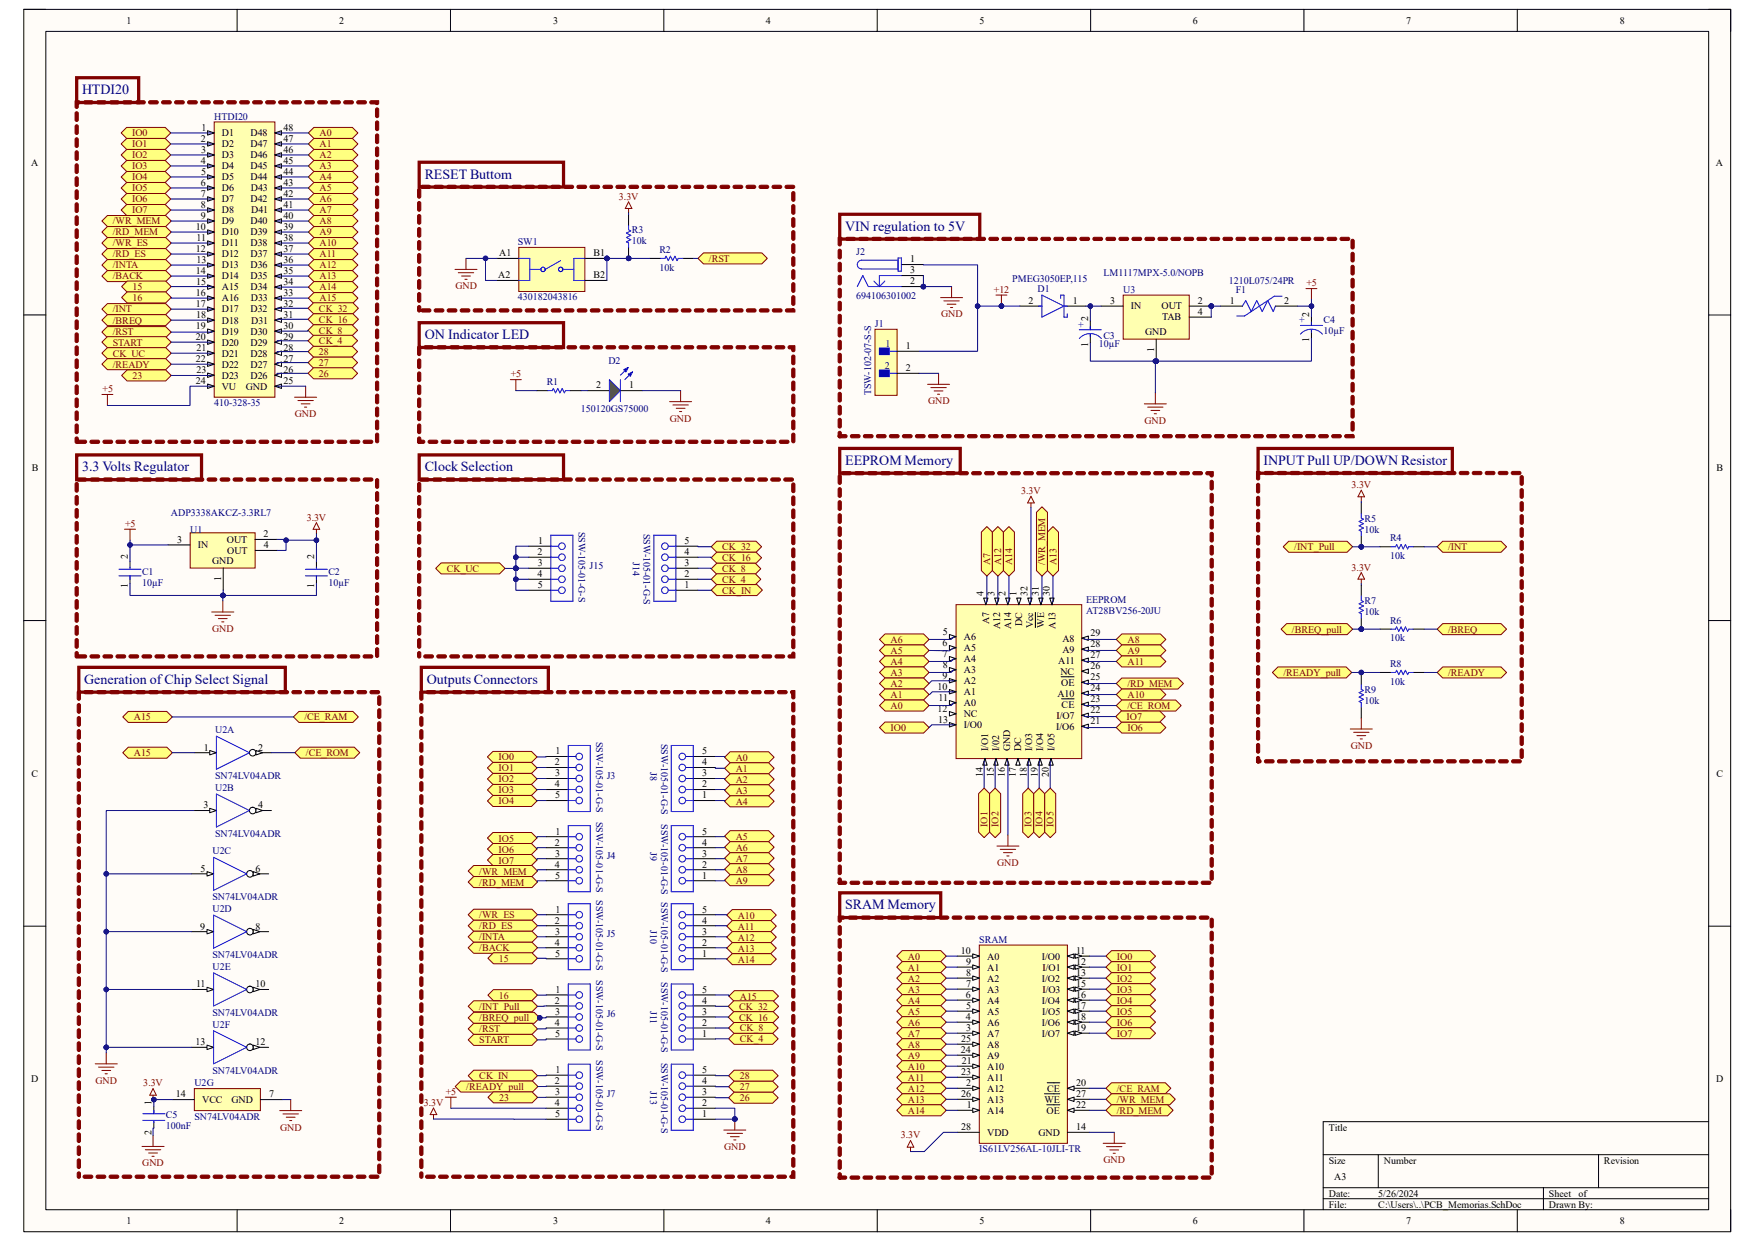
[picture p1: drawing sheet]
<svg xmlns="http://www.w3.org/2000/svg" width="297mm" height="210mm" viewBox="0 0 297 210" stroke-linecap="round" stroke-linejoin="round" font-family="sans-serif">
<defs><g id="words">
<g font-size="2.4" fill="#000080">
<text x="13.9" y="15.9">HTDI20</text>
<text x="71.9" y="30.2">RESET Buttom</text>
<text x="143" y="39">VIN regulation to 5V</text>
<text x="71.9" y="57.4">ON Indicator LED</text>
<text x="13.9" y="79.8">3.3 Volts Regulator</text>
<text x="71.9" y="79.8">Clock Selection</text>
<text x="143" y="78.7">EEPROM Memory</text>
<text x="213.8" y="78.7">INPUT Pull UP/DOWN Resistor</text>
<text x="14.3" y="115.7">Generation of Chip Select Signal</text>
<text x="72.2" y="115.7">Outputs Connectors</text>
<text x="143" y="153.8">SRAM Memory</text>
</g>
<g font-size="1.7">
<text x="21.4" y="4">1</text>
<text x="57.4" y="4">2</text>
<text x="93.6" y="4">3</text>
<text x="129.6" y="4">4</text>
<text x="165.8" y="4">5</text>
<text x="201.8" y="4">6</text>
<text x="238" y="4">7</text>
<text x="274.1" y="4">8</text>
<text x="34.1" y="22.1">1</text>
<text x="37.5" y="23.1">D1</text>
<text x="42.4" y="23.1">D48</text>
<text x="48" y="22.1">48</text>
<text x="5.3" y="28">A</text>
<text x="34" y="24">2</text>
<text x="34" y="27.7">4</text>
<text x="34" y="25.9">3</text>
<text x="34" y="29.6">5</text>
<text x="37.5" y="24.9">D2</text>
<text x="37.5" y="26.8">D3</text>
<text x="37.5" y="28.7">D4</text>
<text x="42.4" y="26.8">D46</text>
<text x="42.4" y="24.9">D47</text>
<text x="42.4" y="28.7">D45</text>
<text x="48" y="29.6">44</text>
<text x="48" y="27.7">45</text>
<text x="48" y="25.9">46</text>
<text x="48" y="24">47</text>
<text x="290.4" y="28">A</text>
<text x="34" y="31.5">6</text>
<text x="34" y="33.3">7</text>
<text x="34" y="35.2">8</text>
<text x="37.5" y="30.5">D5</text>
<text x="37.5" y="32.4">D6</text>
<text x="37.5" y="34.2">D7</text>
<text x="42.4" y="34.2">D42</text>
<text x="42.4" y="30.5">D44</text>
<text x="42.5" y="32.4">D43</text>
<text x="48" y="35.2">41</text>
<text x="48" y="33.3">42</text>
<text x="48" y="31.5">43</text>
<text x="33.1" y="38.9">10</text>
<text x="33.3" y="40.8">11</text>
<text x="34" y="37">9</text>
<text x="37.5" y="36.1">D8</text>
<text x="37.5" y="38">D9</text>
<text x="37.5" y="39.8">D10</text>
<text x="37.5" y="41.7">D11</text>
<text x="42.4" y="39.8">D39</text>
<text x="42.4" y="38">D40</text>
<text x="42.4" y="41.7">D38</text>
<text x="42.5" y="36.1">D41</text>
<text x="48" y="40.8">38</text>
<text x="48" y="38.9">39</text>
<text x="48" y="37">40</text>
<text x="33.1" y="42.6">12</text>
<text x="33.1" y="46.4">14</text>
<text x="33.2" y="44.5">13</text>
<text x="37.5" y="43.6">D12</text>
<text x="37.5" y="45.4">D13</text>
<text x="37.5" y="47.3">D14</text>
<text x="42.4" y="45.4">D36</text>
<text x="42.4" y="43.6">D37</text>
<text x="42.4" y="47.3">D35</text>
<text x="48" y="46.4">35</text>
<text x="48" y="44.5">36</text>
<text x="48" y="42.6">37</text>
<text x="84.3" y="47.1">A2</text>
<text x="84.5" y="43.4">A1</text>
<text x="100.5" y="47.1">B2</text>
<text x="100.5" y="43.4">B1</text>
<text x="154.1" y="44.4">1</text>
<text x="154.1" y="46.3">3</text>
<text x="33.1" y="50.1">16</text>
<text x="33.1" y="51.9">17</text>
<text x="33.2" y="48.2">15</text>
<text x="33.2" y="53.8">18</text>
<text x="37.5" y="49.1">A15</text>
<text x="37.5" y="51">A16</text>
<text x="37.5" y="52.9">D17</text>
<text x="42.4" y="52.9">D32</text>
<text x="42.4" y="49.1">D34</text>
<text x="42.5" y="51">D33</text>
<text x="48" y="53.8">31</text>
<text x="48" y="51.9">32</text>
<text x="48" y="50.1">33</text>
<text x="48" y="48.2">34</text>
<text x="154.1" y="48.1">2</text>
<text x="174.1" y="51.4">2</text>
<text x="181.6" y="51.4">1</text>
<text x="187.9" y="51.4">3</text>
<text x="191.4" y="52.4">IN</text>
<text x="196.6" y="52.4">OUT</text>
<text x="202.7" y="51.4">2</text>
<text x="202.7" y="53.3">4</text>
<text x="208.1" y="51.4">1</text>
<text x="217.3" y="51.4">2</text>
<text x="221.6" y="53.6" transform="rotate(-90 221.6 53.6)">2</text>
<text x="33.1" y="55.7">19</text>
<text x="33.1" y="57.6">20</text>
<text x="33.3" y="59.4">21</text>
<text x="37.5" y="54.8">D18</text>
<text x="37.5" y="56.6">D19</text>
<text x="37.5" y="58.5">D20</text>
<text x="42.4" y="58.5">D29</text>
<text x="42.4" y="56.6">D30</text>
<text x="42.5" y="54.8">D31</text>
<text x="48" y="59.4">28</text>
<text x="48" y="57.6">29</text>
<text x="48" y="55.7">30</text>
<text x="153.3" y="59.1">1</text>
<text x="184.1" y="58.7" transform="rotate(-90 184.1 58.7)">1</text>
<text x="184.1" y="54.3" transform="rotate(-90 184.1 54.3)">2</text>
<text x="193.8" y="56.7">GND</text>
<text x="195.3" y="59.5" transform="rotate(-90 195.3 59.5)">1</text>
<text x="196.7" y="54.2">TAB</text>
<text x="221.6" y="58" transform="rotate(-90 221.6 58)">1</text>
<text x="33.1" y="61.3">22</text>
<text x="33.1" y="65">24</text>
<text x="33.2" y="63.2">23</text>
<text x="37.5" y="60.4">D21</text>
<text x="37.5" y="62.2">D22</text>
<text x="37.5" y="64.1">D23</text>
<text x="37.5" y="66">VU</text>
<text x="41.6" y="66">GND</text>
<text x="42.4" y="64.1">D26</text>
<text x="42.4" y="62.2">D27</text>
<text x="42.4" y="60.4">D28</text>
<text x="48" y="65">25</text>
<text x="48" y="63.2">26</text>
<text x="48" y="61.3">27</text>
<text x="100.9" y="65.7">2</text>
<text x="106.5" y="65.7">1</text>
<text x="153.3" y="62.8">2</text>
<text x="5.4" y="79.8">B</text>
<text x="290.5" y="79.8">B</text>
<text x="21.6" y="94.7" transform="rotate(-90 21.6 94.7)">2</text>
<text x="30" y="91.9">3</text>
<text x="33.5" y="92.8">IN</text>
<text x="35.9" y="95.4">GND</text>
<text x="38.4" y="91.9">OUT</text>
<text x="38.4" y="93.7">OUT</text>
<text x="44.6" y="90.9">2</text>
<text x="44.7" y="92.8">4</text>
<text x="53.2" y="94.7" transform="rotate(-90 53.2 94.7)">2</text>
<text x="91" y="93.9">2</text>
<text x="91" y="95.8">3</text>
<text x="91.1" y="92.1">1</text>
<text x="115.9" y="95.8">3</text>
<text x="115.9" y="92.1">5</text>
<text x="115.9" y="93.9">4</text>
<text x="21.6" y="99.6" transform="rotate(-90 21.6 99.6)">1</text>
<text x="37.4" y="98.3" transform="rotate(-90 37.4 98.3)">1</text>
<text x="53.2" y="99.6" transform="rotate(-90 53.2 99.6)">1</text>
<text x="91" y="97.7">4</text>
<text x="91" y="99.5">5</text>
<text x="115.9" y="99.5">1</text>
<text x="115.9" y="97.7">2</text>
<text x="166.5" y="100.8" transform="rotate(-90 166.5 100.8)">4</text>
<text x="168.3" y="100.8" transform="rotate(-90 168.3 100.8)">3</text>
<text x="170.2" y="100.8" transform="rotate(-90 170.2 100.8)">2</text>
<text x="172" y="100.8" transform="rotate(-90 172 100.8)">1</text>
<text x="173.9" y="100.8" transform="rotate(-90 173.9 100.8)">32</text>
<text x="175.8" y="100.8" transform="rotate(-90 175.8 100.8)">31</text>
<text x="177.7" y="100.8" transform="rotate(-90 177.7 100.8)">30</text>
<text x="159.6" y="107.4">5</text>
<text x="167.4" y="105.6" transform="rotate(-90 167.4 105.6)">A7</text>
<text x="169.2" y="106.5" transform="rotate(-90 169.2 106.5)">A12</text>
<text x="171.1" y="106.5" transform="rotate(-90 171.1 106.5)">A14</text>
<text x="173" y="105.9" transform="rotate(-90 173 105.9)">DC</text>
<text x="174.9" y="106.3" transform="rotate(-90 174.9 106.3)">Vcc</text>
<text x="176.7" y="106.2" transform="rotate(-90 176.7 106.2)">WE</text>
<text x="178.6" y="106.4" transform="rotate(-90 178.6 106.4)">A13</text>
<text x="184.6" y="107.7">29</text>
<text x="159.5" y="109.3">6</text>
<text x="159.5" y="111.1">7</text>
<text x="159.6" y="113">8</text>
<text x="163.1" y="108.3">A6</text>
<text x="163.1" y="110.2">A5</text>
<text x="163.1" y="112.1">A4</text>
<text x="163.1" y="113.9">A3</text>
<text x="179.1" y="112.3">A11</text>
<text x="179.8" y="110.4">A9</text>
<text x="179.8" y="108.6">A8</text>
<text x="184.6" y="113.2">26</text>
<text x="184.6" y="111.4">27</text>
<text x="184.6" y="109.5">28</text>
<text x="158.7" y="116.7">10</text>
<text x="158.8" y="118.6">11</text>
<text x="159.5" y="114.9">9</text>
<text x="163.1" y="115.8">A2</text>
<text x="163.1" y="117.6">A1</text>
<text x="163.1" y="119.5">A0</text>
<text x="178.9" y="117.9">A10</text>
<text x="179.5" y="114.2">NC</text>
<text x="179.6" y="116">OE</text>
<text x="179.7" y="119.8">CE</text>
<text x="184.6" y="118.8">23</text>
<text x="184.6" y="117">24</text>
<text x="184.6" y="115.1">25</text>
<text x="158.7" y="120.4">12</text>
<text x="158.7" y="122.3">13</text>
<text x="163.1" y="121.4">NC</text>
<text x="163.1" y="123.2">I/O0</text>
<text x="178.7" y="123.5">I/O6</text>
<text x="178.8" y="121.6">I/O7</text>
<text x="184.6" y="122.6">21</text>
<text x="184.6" y="120.7">22</text>
<text x="5.3" y="131.4">C</text>
<text x="34.5" y="127">1</text>
<text x="43.7" y="127">2</text>
<text x="93.9" y="129.5">2</text>
<text x="94" y="131.4">3</text>
<text x="94" y="127.7">1</text>
<text x="118.8" y="131.4">3</text>
<text x="118.8" y="127.7">5</text>
<text x="118.8" y="129.5">4</text>
<text x="166.3" y="131.5" transform="rotate(-90 166.3 131.5)">14</text>
<text x="167.3" y="127.1" transform="rotate(-90 167.3 127.1)">I/O1</text>
<text x="168.2" y="131.4" transform="rotate(-90 168.2 131.4)">15</text>
<text x="169.1" y="127.1" transform="rotate(-90 169.1 127.1)">I/02</text>
<text x="170.1" y="131.5" transform="rotate(-90 170.1 131.5)">16</text>
<text x="171" y="127.1" transform="rotate(-90 171 127.1)">GND</text>
<text x="171.9" y="131.5" transform="rotate(-90 171.9 131.5)">17</text>
<text x="172.8" y="127.1" transform="rotate(-90 172.8 127.1)">DC</text>
<text x="173.8" y="131.4" transform="rotate(-90 173.8 131.4)">18</text>
<text x="174.7" y="127.1" transform="rotate(-90 174.7 127.1)">I/O3</text>
<text x="175.6" y="131.5" transform="rotate(-90 175.6 131.5)">19</text>
<text x="176.6" y="127.1" transform="rotate(-90 176.6 127.1)">I/O4</text>
<text x="177.5" y="131.5" transform="rotate(-90 177.5 131.5)">20</text>
<text x="178.4" y="127.1" transform="rotate(-90 178.4 127.1)">I/O5</text>
<text x="290.5" y="131.4">C</text>
<text x="34.4" y="136.8">3</text>
<text x="43.7" y="136.8">4</text>
<text x="93.9" y="133.3">4</text>
<text x="93.9" y="135.1">5</text>
<text x="118.8" y="135.1">1</text>
<text x="118.8" y="133.3">2</text>
<text x="93.9" y="143.1">2</text>
<text x="94" y="141.2">1</text>
<text x="118.8" y="141.2">5</text>
<text x="118.8" y="143.1">4</text>
<text x="33.9" y="147.5">5</text>
<text x="43.2" y="147.5">6</text>
<text x="93.9" y="146.9">4</text>
<text x="93.9" y="148.7">5</text>
<text x="94" y="144.9">3</text>
<text x="118.8" y="148.7">1</text>
<text x="118.8" y="144.9">3</text>
<text x="118.8" y="146.9">2</text>
<text x="94" y="154.4">1</text>
<text x="118.8" y="154.4">5</text>
<text x="33.9" y="157.3">9</text>
<text x="43.2" y="157.3">8</text>
<text x="93.9" y="156.3">2</text>
<text x="93.9" y="160">4</text>
<text x="93.9" y="161.9">5</text>
<text x="94" y="158.2">3</text>
<text x="118.8" y="161.9">1</text>
<text x="118.8" y="158.2">3</text>
<text x="118.8" y="160">2</text>
<text x="118.8" y="156.3">4</text>
<text x="162.6" y="161.5">10</text>
<text x="182.1" y="161.5">11</text>
<text x="33.2" y="167.1">11</text>
<text x="43.2" y="167.1">10</text>
<text x="163.5" y="167">7</text>
<text x="163.5" y="165.2">8</text>
<text x="163.5" y="163.3">9</text>
<text x="167" y="168">A3</text>
<text x="167" y="166.1">A2</text>
<text x="167" y="164.3">A1</text>
<text x="167" y="162.4">A0</text>
<text x="176.3" y="162.4">I/O0</text>
<text x="176.3" y="166.1">I/O2</text>
<text x="176.4" y="168">I/O3</text>
<text x="176.4" y="164.3">I/O1</text>
<text x="182.1" y="163.3">12</text>
<text x="182.1" y="165.2">13</text>
<text x="182.1" y="167">15</text>
<text x="93.9" y="169.9">2</text>
<text x="93.9" y="173.6">4</text>
<text x="94" y="171.7">3</text>
<text x="94" y="168">1</text>
<text x="118.8" y="171.7">3</text>
<text x="118.8" y="168">5</text>
<text x="118.8" y="173.6">2</text>
<text x="118.8" y="169.9">4</text>
<text x="163.4" y="172.6">4</text>
<text x="163.4" y="168.9">6</text>
<text x="163.5" y="170.8">5</text>
<text x="167" y="173.6">A6</text>
<text x="167" y="171.7">A5</text>
<text x="167" y="169.8">A4</text>
<text x="176.3" y="169.8">I/O4</text>
<text x="176.3" y="173.6">I/O6</text>
<text x="176.4" y="171.7">I/O5</text>
<text x="182.1" y="168.9">16</text>
<text x="182.1" y="170.8">17</text>
<text x="182.1" y="172.6">18</text>
<text x="33.1" y="176.9">13</text>
<text x="43.2" y="176.9">12</text>
<text x="93.9" y="175.5">5</text>
<text x="118.8" y="175.5">1</text>
<text x="162.6" y="178.2">24</text>
<text x="162.7" y="176.4">25</text>
<text x="163.5" y="174.5">3</text>
<text x="167" y="175.4">A7</text>
<text x="167" y="179.2">A9</text>
<text x="167" y="177.3">A8</text>
<text x="176.3" y="175.4">I/O7</text>
<text x="182.1" y="174.5">19</text>
<text x="5.3" y="183.2">D</text>
<text x="29.8" y="185.7">14</text>
<text x="45.6" y="185.7">7</text>
<text x="93.9" y="183.5">2</text>
<text x="94" y="185.3">3</text>
<text x="94" y="181.6">1</text>
<text x="118.8" y="185.3">3</text>
<text x="118.8" y="181.6">5</text>
<text x="118.8" y="183.5">4</text>
<text x="162.6" y="185.7">26</text>
<text x="162.7" y="181.9">23</text>
<text x="162.8" y="180.1">21</text>
<text x="163.5" y="183.8">2</text>
<text x="167" y="184.7">A12</text>
<text x="167" y="181">A10</text>
<text x="167" y="182.9">A11</text>
<text x="177.2" y="184.7">CE</text>
<text x="182.1" y="183.8">20</text>
<text x="182.1" y="185.7">27</text>
<text x="290.4" y="183.2">D</text>
<text x="25.7" y="187" transform="rotate(-90 25.7 187)">1</text>
<text x="34.2" y="186.6">VCC</text>
<text x="39.2" y="186.6">GND</text>
<text x="93.9" y="187.2">4</text>
<text x="93.9" y="189.1">5</text>
<text x="118.8" y="189.1">1</text>
<text x="118.8" y="187.2">2</text>
<text x="162.6" y="191.3">28</text>
<text x="163.6" y="187.5">1</text>
<text x="167" y="188.5">A14</text>
<text x="167" y="186.6">A13</text>
<text x="176.7" y="186.6">WE</text>
<text x="177.1" y="188.5">OE</text>
<text x="182.1" y="191.3">14</text>
<text x="182.1" y="187.5">22</text>
<text x="224.9" y="191.3">Title</text>
<text x="25.7" y="192" transform="rotate(-90 25.7 192)">2</text>
<text x="167" y="192.2">VDD</text>
<text x="175.8" y="192.2">GND</text>
<text x="224.9" y="196.9">Size</text>
<text x="234.2" y="196.9">Number</text>
<text x="271.4" y="196.9">Revision</text>
<text x="224.9" y="202.5">Date:</text>
<text x="225.8" y="199.7">A3</text>
<text x="233.3" y="202.5">5/26/2024</text>
<text x="262.1" y="202.5">Sheet</text>
<text x="267.2" y="202.5">of</text>
<text x="21.4" y="207.2">1</text>
<text x="57.4" y="207.2">2</text>
<text x="93.6" y="207.2">3</text>
<text x="129.6" y="207.2">4</text>
<text x="165.8" y="207.2">5</text>
<text x="201.8" y="207.2">6</text>
<text x="224.9" y="204.4">File:</text>
<text x="233.3" y="204.4">C:\Users\..\PCB_Memorias.SchDoc</text>
<text x="238" y="207.2">7</text>
<text x="262.1" y="204.4">Drawn By:</text>
<text x="274.1" y="207.2">8</text>
</g>
<g font-size="1.7" fill="#800000">
<text x="22.4" y="23.1">IO0</text>
<text x="54.1" y="23.1">A0</text>
<text x="22.4" y="24.9">IO1</text>
<text x="22.4" y="26.8">IO2</text>
<text x="22.4" y="28.7">IO3</text>
<text x="54.1" y="24.9">A1</text>
<text x="54.1" y="26.8">A2</text>
<text x="54.1" y="28.7">A3</text>
<text x="22.4" y="30.5">IO4</text>
<text x="22.4" y="32.4">IO5</text>
<text x="22.4" y="34.2">IO6</text>
<text x="54.1" y="30.5">A4</text>
<text x="54.1" y="32.4">A5</text>
<text x="54.1" y="34.2">A6</text>
<text x="104.7" y="33.8">3.3V</text>
<text x="19.1" y="38">/WR_MEM</text>
<text x="19.1" y="39.8">/RD_MEM</text>
<text x="19.1" y="41.7">/WR_ES</text>
<text x="22.4" y="36.1">IO7</text>
<text x="54.1" y="36.1">A7</text>
<text x="54.1" y="38">A8</text>
<text x="54.1" y="39.8">A9</text>
<text x="54.1" y="41.7">A10</text>
<text x="19.1" y="43.6">/RD_ES</text>
<text x="19.1" y="45.4">/INTA</text>
<text x="19.1" y="47.3">/BACK</text>
<text x="54.1" y="43.6">A11</text>
<text x="54.1" y="45.4">A12</text>
<text x="54.1" y="47.3">A13</text>
<text x="120" y="44.3">/RST</text>
<text x="19.1" y="52.9">/INT</text>
<text x="22.4" y="49.1">15</text>
<text x="22.4" y="50.9">16</text>
<text x="54" y="52.7">CK_32</text>
<text x="54.1" y="49.1">A14</text>
<text x="54.1" y="51">A15</text>
<text x="77.1" y="49">GND</text>
<text x="159.3" y="53.7">GND</text>
<text x="168.2" y="49.6">+12</text>
<text x="221.1" y="48.5">+5</text>
<text x="19.1" y="54.8">/BREQ</text>
<text x="19.1" y="56.8">/RST</text>
<text x="19.1" y="58.5">START</text>
<text x="54" y="54.6">CK_16</text>
<text x="54" y="56.5">CK_8</text>
<text x="54" y="58.3">CK_4</text>
<text x="19.1" y="60.4">CK_UC</text>
<text x="19.1" y="62.2">/READY</text>
<text x="22.4" y="64.1">23</text>
<text x="54" y="60.1">28</text>
<text x="54" y="61.9">27</text>
<text x="54" y="63.8">26</text>
<text x="86.4" y="63.9">+5</text>
<text x="17.4" y="66.4">+5</text>
<text x="49.9" y="70.6">GND</text>
<text x="113.4" y="71.3">GND</text>
<text x="157.1" y="68.4">GND</text>
<text x="193.7" y="71.7">GND</text>
<text x="172.8" y="83.7">3.3V</text>
<text x="228.7" y="82.6">3.3V</text>
<text x="21.2" y="89.2">+5</text>
<text x="51.9" y="88.1">3.3V</text>
<text x="122.2" y="93.1">CK_32</text>
<text x="122.2" y="95">CK_16</text>
<text x="167.6" y="95.6" transform="rotate(-90 167.6 95.6)">A7</text>
<text x="169.5" y="95.6" transform="rotate(-90 169.5 95.6)">A12</text>
<text x="171.3" y="95.6" transform="rotate(-90 171.3 95.6)">A14</text>
<text x="176.9" y="95.6" transform="rotate(-90 176.9 95.6)">/WR_MEM</text>
<text x="178.8" y="95.6" transform="rotate(-90 178.8 95.6)">A13</text>
<text x="219" y="93.1">/INT_Pull</text>
<text x="245.1" y="93.1">/INT</text>
<text x="75.6" y="96.8">CK_UC</text>
<text x="122.2" y="96.8">CK_8</text>
<text x="122.2" y="98.6">CK_4</text>
<text x="122.2" y="100.5">CK_IN</text>
<text x="228.7" y="96.6">3.3V</text>
<text x="35.9" y="106.9">GND</text>
<text x="218.7" y="107.1">/BREQ_pull</text>
<text x="245.1" y="107.1">/BREQ</text>
<text x="150.7" y="108.8">A6</text>
<text x="150.7" y="110.7">A5</text>
<text x="150.7" y="112.5">A4</text>
<text x="190.8" y="108.8">A8</text>
<text x="190.8" y="110.7">A9</text>
<text x="190.8" y="112.5">A11</text>
<text x="150.7" y="114.4">A3</text>
<text x="150.7" y="116.2">A2</text>
<text x="150.7" y="118.1">A1</text>
<text x="150.7" y="120">A0</text>
<text x="190.8" y="116.2">/RD_MEM</text>
<text x="190.8" y="118.1">A10</text>
<text x="190.8" y="120">/CE_ROM</text>
<text x="217.2" y="114.4">/READY_pull</text>
<text x="245.1" y="114.4">/READY</text>
<text x="22.6" y="121.9">A15</text>
<text x="51.5" y="121.9">/CE_RAM</text>
<text x="150.7" y="123.7">IO0</text>
<text x="190.7" y="121.8">IO7</text>
<text x="190.8" y="123.7">IO6</text>
<text x="22.6" y="128">A15</text>
<text x="51.8" y="128">/CE_ROM</text>
<text x="84.4" y="128.7">IO0</text>
<text x="84.4" y="130.6">IO1</text>
<text x="124.5" y="128.7">A0</text>
<text x="124.5" y="130.6">A1</text>
<text x="228.6" y="126.7">GND</text>
<text x="84.4" y="132.4">IO2</text>
<text x="84.4" y="134.3">IO3</text>
<text x="84.4" y="136.1">IO4</text>
<text x="124.5" y="132.5">A2</text>
<text x="124.5" y="134.3">A3</text>
<text x="124.5" y="136.2">A4</text>
<text x="84.4" y="142.4">IO5</text>
<text x="124.5" y="142.1">A5</text>
<text x="124.5" y="143.9">A6</text>
<text x="167.1" y="139.9" transform="rotate(-90 167.1 139.9)">IO1</text>
<text x="169" y="139.9" transform="rotate(-90 169 139.9)">IO2</text>
<text x="174.6" y="139.9" transform="rotate(-90 174.6 139.9)">IO3</text>
<text x="176.4" y="139.9" transform="rotate(-90 176.4 139.9)">IO4</text>
<text x="178.3" y="139.9" transform="rotate(-90 178.3 139.9)">IO5</text>
<text x="81.1" y="148">/WR_MEM</text>
<text x="81.1" y="149.9">/RD_MEM</text>
<text x="84.4" y="144.3">IO6</text>
<text x="84.4" y="146.1">IO7</text>
<text x="124.5" y="145.8">A7</text>
<text x="124.5" y="147.7">A8</text>
<text x="124.5" y="149.5">A9</text>
<text x="168.8" y="146.6">GND</text>
<text x="81.1" y="155.4">/WR_ES</text>
<text x="124.8" y="155.4">A10</text>
<text x="81.1" y="157.2">/RD_ES</text>
<text x="81.1" y="159.1">/INTA</text>
<text x="81.1" y="161">/BACK</text>
<text x="124.8" y="157.3">A11</text>
<text x="124.8" y="159.2">A12</text>
<text x="124.8" y="161">A13</text>
<text x="84.4" y="162.7">15</text>
<text x="124.8" y="162.9">A14</text>
<text x="153.6" y="162.4">A0</text>
<text x="153.6" y="164.3">A1</text>
<text x="153.6" y="166.1">A2</text>
<text x="153.6" y="168">A3</text>
<text x="189" y="162.4">IO0</text>
<text x="189" y="164.3">IO1</text>
<text x="189" y="166.1">IO2</text>
<text x="189" y="168">IO3</text>
<text x="81.1" y="170.9">/INT_Pull</text>
<text x="81.1" y="172.8">/BREQ_pull</text>
<text x="84.4" y="169">16</text>
<text x="125.1" y="170.9">CK_32</text>
<text x="125.1" y="172.7">CK_16</text>
<text x="125.2" y="169.2">A15</text>
<text x="153.6" y="169.8">A4</text>
<text x="153.6" y="171.7">A5</text>
<text x="153.6" y="173.6">A6</text>
<text x="189" y="169.8">IO4</text>
<text x="189" y="171.7">IO5</text>
<text x="189" y="173.6">IO6</text>
<text x="81.1" y="174.7">/RST</text>
<text x="81.1" y="176.6">START</text>
<text x="125.2" y="174.5">CK_8</text>
<text x="125.2" y="176.4">CK_4</text>
<text x="153.6" y="175.4">A7</text>
<text x="153.6" y="177.3">A8</text>
<text x="153.6" y="179.2">A9</text>
<text x="189" y="175.4">IO7</text>
<text x="16.2" y="183.4">GND</text>
<text x="24.3" y="183.9">3.3V</text>
<text x="75.4" y="185.3">+5</text>
<text x="78.9" y="184.4">/READY_pull</text>
<text x="81.1" y="182.6">CK_IN</text>
<text x="125.2" y="182.6">28</text>
<text x="125.2" y="184.5">27</text>
<text x="153.6" y="181">A10</text>
<text x="153.6" y="182.9">A11</text>
<text x="153.6" y="184.7">A12</text>
<text x="189" y="184.7">/CE_RAM</text>
<text x="47.4" y="191.3">GND</text>
<text x="71.7" y="187.2">3.3V</text>
<text x="84.5" y="186.3">23</text>
<text x="125.2" y="186.4">26</text>
<text x="153.6" y="186.6">A13</text>
<text x="153.6" y="188.5">A14</text>
<text x="189" y="186.6">/WR_MEM</text>
<text x="189" y="188.5">/RD_MEM</text>
<text x="24.1" y="197.4">GND</text>
<text x="122.6" y="194.6">GND</text>
<text x="152.4" y="192.7">3.3V</text>
<text x="186.8" y="196.8">GND</text>
</g>
<g font-size="1.7" fill="#000080">
<text x="36.2" y="20.3">HTDI20</text>
<text x="87.6" y="41.5">SW1</text>
<text x="106.9" y="41.3">10k</text>
<text x="106.9" y="39.5">R3</text>
<text x="111.6" y="45.8">10k</text>
<text x="111.6" y="42.8">R2</text>
<text x="144.9" y="43.1">J2</text>
<text x="171.3" y="47.8">PMEG3050EP,115</text>
<text x="186.7" y="46.7">LM1117MPX-5.0/NOPB</text>
<text x="87.6" y="50.8">430182043816</text>
<text x="144.9" y="50.6">694106301002</text>
<text x="175.6" y="49.4">D1</text>
<text x="190.1" y="49.6">U3</text>
<text x="208" y="48.1">1210L075/24PR</text>
<text x="209.1" y="49.6">F1</text>
<text x="148.1" y="55.4">J1</text>
<text x="149.9" y="58.7">1</text>
<text x="182.5" y="55.5">+</text>
<text x="186" y="58.8">10µF</text>
<text x="186.7" y="57.3">C3</text>
<text x="219.9" y="54.7">+</text>
<text x="224" y="56.6">10µF</text>
<text x="224" y="54.7">C4</text>
<text x="92.5" y="65.2">R1</text>
<text x="103" y="61.6">D2</text>
<text x="149.7" y="62.4">2</text>
<text x="36.2" y="68.7">410-328-35</text>
<text x="98.3" y="69.8">150120GS75000</text>
<text x="147.4" y="66.8" transform="rotate(-90 147.4 66.8)">TSW-102-07-S-S</text>
<text x="28.9" y="87.4">ADP3338AKCZ-3.3RL7</text>
<text x="97.9" y="90" transform="rotate(90 97.9 90)">SSW-105-01-G-S</text>
<text x="230.9" y="88.3">R5</text>
<text x="32.2" y="90.2">U1</text>
<text x="107.1" y="95.1" transform="rotate(90 107.1 95.1)">J14</text>
<text x="108.9" y="90.3" transform="rotate(90 108.9 90.3)">SSW-105-01-G-S</text>
<text x="230.9" y="90.1">10k</text>
<text x="235.2" y="94.6">10k</text>
<text x="235.2" y="91.6">R4</text>
<text x="24" y="99.1">10µF</text>
<text x="24" y="97.3">C1</text>
<text x="55.6" y="99.1">10µF</text>
<text x="55.6" y="97.3">C2</text>
<text x="99.8" y="96.2">J15</text>
<text x="183.8" y="102">EEPROM</text>
<text x="183.8" y="103.8">AT28BV256-20JU</text>
<text x="230.9" y="104.1">10k</text>
<text x="230.9" y="102.2">R7</text>
<text x="235.2" y="105.5">R6</text>
<text x="235.2" y="108.5">10k</text>
<text x="235.2" y="112.9">R8</text>
<text x="230.9" y="119.1">10k</text>
<text x="230.9" y="117.2">R9</text>
<text x="235.2" y="115.9">10k</text>
<text x="36.4" y="124">U2A</text>
<text x="100.9" y="125.5" transform="rotate(90 100.9 125.5)">SSW-105-01-G-S</text>
<text x="111.9" y="125.9" transform="rotate(90 111.9 125.9)">SSW-105-01-G-S</text>
<text x="36.4" y="131.9">SN74LV04ADR</text>
<text x="102.7" y="131.8">J3</text>
<text x="110" y="130.7" transform="rotate(90 110 130.7)">J8</text>
<text x="36.4" y="133.8">U2B</text>
<text x="36.4" y="141.6">SN74LV04ADR</text>
<text x="100.9" y="139.1" transform="rotate(90 100.9 139.1)">SSW-105-01-G-S</text>
<text x="111.9" y="139.5" transform="rotate(90 111.9 139.5)">SSW-105-01-G-S</text>
<text x="35.9" y="144.6">U2C</text>
<text x="102.7" y="145.4">J4</text>
<text x="110" y="144.2" transform="rotate(90 110 144.2)">J9</text>
<text x="35.9" y="152.4">SN74LV04ADR</text>
<text x="35.9" y="154.3">U2D</text>
<text x="100.9" y="152.3" transform="rotate(90 100.9 152.3)">SSW-105-01-G-S</text>
<text x="111.9" y="152.7" transform="rotate(90 111.9 152.7)">SSW-105-01-G-S</text>
<text x="102.7" y="158.6">J5</text>
<text x="110" y="157.4" transform="rotate(90 110 157.4)">J10</text>
<text x="165.7" y="159.6">SRAM</text>
<text x="35.9" y="162.2">SN74LV04ADR</text>
<text x="35.9" y="164.1">U2E</text>
<text x="100.9" y="165.9" transform="rotate(90 100.9 165.9)">SSW-105-01-G-S</text>
<text x="111.9" y="166.2" transform="rotate(90 111.9 166.2)">SSW-105-01-G-S</text>
<text x="35.9" y="172">SN74LV04ADR</text>
<text x="35.9" y="173.9">U2F</text>
<text x="102.7" y="172.1">J6</text>
<text x="110" y="171" transform="rotate(90 110 171)">J11</text>
<text x="100.9" y="179.4" transform="rotate(90 100.9 179.4)">SSW-105-01-G-S</text>
<text x="111.9" y="179.8" transform="rotate(90 111.9 179.8)">SSW-105-01-G-S</text>
<text x="32.9" y="183.9">U2G</text>
<text x="35.9" y="181.7">SN74LV04ADR</text>
<text x="102.7" y="185.7">J7</text>
<text x="110" y="184.6" transform="rotate(90 110 184.6)">J13</text>
<text x="28.1" y="191.1">100nF</text>
<text x="28.1" y="189.2">C5</text>
<text x="32.9" y="189.5">SN74LV04ADR</text>
<text x="165.7" y="195">IS61LV256AL-10JLI-TR</text>
</g>
</g></defs>
<path d="M4 1.6h288.9v206.8h-288.9z" fill-rule="evenodd" fill="#fffcf8"/>
<path d="M4 1.6h288.9v206.8h-288.9z" fill="none" stroke="#000" stroke-width=".17"/>
<path d="M7.8 5.3h281.4v199.4h-281.4z" fill-rule="evenodd" fill="#fffcf8"/>
<g fill="none" stroke="#000" stroke-width=".17">
<path d="M4 1.6h3.7M7.8 5.3h281.4v199.4h-281.4zM40.1 1.6v3.7M76.2 1.6v3.7M112.3 1.6v3.7M148.5 1.6v3.7M184.6 1.6v3.7M220.7 1.6v3.7M256.8 1.6v3.7M289.2 1.6h3.7v3.7M4 53.3h3.7M289.2 53.3h3.7"/>
<path d="M4 105h3.8M289.2 105h3.7M4 156.7h3.8M289.2 156.7h3.7M223.9 195.4h65.3M233.3 195.4v5.6M270.5 195.4v5.6M289.2 189.8h-65.3v14.9M40.1 204.7v3.7M76.2 204.7v3.7M112.4 204.7v3.7M148.5 204.7v3.7"/>
<path d="M184.6 204.7v3.7M220.7 204.7v3.7M223.9 201h65.3M223.9 202.9h65.3M256.8 204.7v3.7M261.2 201v3.7M292.9 204.7v3.7"/>
</g>
<path d="M161.8 102.3h21.3v26.1h-21.3z" fill-rule="evenodd" fill="#ffffb0"/>
<path d="M161.8 102.3h21.3v26.1h-21.3z" fill="none" stroke="#800000" stroke-width=".17"/>
<path d="M178 102v.3" fill="none" stroke="#000" stroke-width=".17"/>
<path d="M177.7 101.2h.7l-.4 1.1z" fill="#f8fcff"/>
<path d="M176.2 102v.3M177.7 101.2h.7l-.4 1.1z" fill="none" stroke="#000" stroke-width=".17"/>
<path d="M175.8 101.2h.7l-.3 1.1z" fill="#f8fcff"/>
<path d="M174.3 102v.3M175.2 103.6v2.6M175.8 101.2h.7l-.3 1.1z" fill="none" stroke="#000" stroke-width=".17"/>
<path d="M173.9 101.2h.8l-.4 1.1z" fill="#f8fcff"/>
<path d="M172.4 102v.3M173.9 101.2h.8l-.4 1.1z" fill="none" stroke="#000" stroke-width=".17"/>
<path d="M172.1 101.2h.7l-.4 1.1z" fill="#f8fcff"/>
<path d="M161.4 107.7h.4M172.1 101.2h.7l-.4 1.1z" fill="none" stroke="#000" stroke-width=".17"/>
<path d="M160.7 107.4l1.1 .3-1.1 .4z" fill="#f8fcff"/>
<path d="M160.7 107.4l1.1 .3-1.1 .4zM161.4 109.6h.4" fill="none" stroke="#000" stroke-width=".17"/>
<path d="M160.7 109.2l1.1 .4-1.1 .4z" fill="#f8fcff"/>
<path d="M160.7 109.2l1.1 .4-1.1 .4zM161.4 111.5h.4" fill="none" stroke="#000" stroke-width=".17"/>
<path d="M160.7 111.1l1.1 .4-1.1 .3z" fill="#f8fcff"/>
<path d="M160.7 111.1l1.1 .4-1.1 .3zM161.4 113.3h.4" fill="none" stroke="#000" stroke-width=".17"/>
<path d="M160.7 113l1.1 .3-1.1 .4z" fill="#f8fcff"/>
<path d="M160.7 113l1.1 .3-1.1 .4zM161.4 115.2h.4" fill="none" stroke="#000" stroke-width=".17"/>
<path d="M160.7 114.8l1.1 .4-1.1 .4z" fill="#f8fcff"/>
<path d="M160.7 114.8l1.1 .4-1.1 .4zM161.4 117.1h.4" fill="none" stroke="#000" stroke-width=".17"/>
<path d="M160.7 116.7l1.1 .4-1.1 .3z" fill="#f8fcff"/>
<path d="M160.7 116.7l1.1 .4-1.1 .3zM161.4 118.9h.4" fill="none" stroke="#000" stroke-width=".17"/>
<path d="M160.7 118.6l1.1 .3-1.1 .4z" fill="#f8fcff"/>
<path d="M160.7 118.6l1.1 .3-1.1 .4zM161.4 120.8h.4" fill="none" stroke="#000" stroke-width=".17"/>
<path d="M160.7 120.4l1.1 .4-1.1 .4z" fill="#f8fcff"/>
<path d="M160.7 120.4l1.1 .4-1.1 .4zM161.4 122.7h.4" fill="none" stroke="#000" stroke-width=".17"/>
<path d="M160.7 122.3l1.1 .4-1.1 .3z" fill="#f8fcff"/>
<path d="M160.7 122.3l1.1 .4-1.1 .3zM166.7 128.4v.3" fill="none" stroke="#000" stroke-width=".17"/>
<path d="M166.7 128.4l.4 1.1h-.8z" fill="#f8fcff"/>
<path d="M166.7 128.4l.4 1.1h-.8zM168.6 128.4v.3" fill="none" stroke="#000" stroke-width=".17"/>
<path d="M168.6 128.4l.3 1.1h-.7z" fill="#f8fcff"/>
<path d="M168.6 128.4l.3 1.1h-.7zM170.4 128.4v.3" fill="none" stroke="#000" stroke-width=".17"/>
<path d="M170.4 128.4l.4 1.1h-.8z" fill="#f8fcff"/>
<path d="M170.4 128.4l.4 1.1h-.8zM172.3 128.4v.3" fill="none" stroke="#000" stroke-width=".17"/>
<path d="M172.3 128.4l.4 1.1h-.8z" fill="#f8fcff"/>
<path d="M172.3 128.4l.4 1.1h-.8zM174.1 128.4v.3" fill="none" stroke="#000" stroke-width=".17"/>
<path d="M174.1 128.4l.4 1.1h-.7z" fill="#f8fcff"/>
<path d="M174.1 128.4l.4 1.1h-.7zM176 128.4v.3" fill="none" stroke="#000" stroke-width=".17"/>
<path d="M176 128.4l.4 1.1h-.8z" fill="#f8fcff"/>
<path d="M176 128.4l.4 1.1h-.8zM177.9 128.4v.3" fill="none" stroke="#000" stroke-width=".17"/>
<path d="M177.9 128.4l.4 1.1h-.8z" fill="#f8fcff"/>
<path d="M177.9 128.4l.4 1.1h-.8zM183.1 122.9h.3" fill="none" stroke="#000" stroke-width=".17"/>
<path d="M183.1 122.9l1.1-.4v.8z" fill="#f8fcff"/>
<path d="M183.1 122.9l1.1-.4v.8zM183.1 121.1h.3" fill="none" stroke="#000" stroke-width=".17"/>
<path d="M183.1 121.1l1.1-.4v.7z" fill="#f8fcff"/>
<path d="M183.1 119.2h.3M183.1 121.1l1.1-.4v.7z" fill="none" stroke="#000" stroke-width=".17"/>
<path d="M183.1 119.2l1.1-.4v.8z" fill="#f8fcff"/>
<path d="M179.7 118.3h2.1M183.1 119.2l1.1-.4v.8zM183.1 117.3h.3" fill="none" stroke="#000" stroke-width=".17"/>
<path d="M183.1 117.3l1.1-.4v.8z" fill="#f8fcff"/>
<path d="M183.1 117.3l1.1-.4v.8zM183.1 115.5h.3" fill="none" stroke="#000" stroke-width=".17"/>
<path d="M183.1 115.5l1.1-.4v.7z" fill="#f8fcff"/>
<path d="M179.6 114.5h2.2M183.1 115.5l1.1-.4v.7zM183.1 113.6h.3" fill="none" stroke="#000" stroke-width=".17"/>
<path d="M183.1 113.6l1.1-.4v.8z" fill="#f8fcff"/>
<path d="M183.1 113.6l1.1-.4v.8zM183.1 111.7h.3" fill="none" stroke="#000" stroke-width=".17"/>
<path d="M183.1 111.7l1.1-.3v.7z" fill="#f8fcff"/>
<path d="M183.1 111.7l1.1-.3v.7zM183.1 109.9h.3" fill="none" stroke="#000" stroke-width=".17"/>
<path d="M183.1 109.9l1.1-.4v.7z" fill="#f8fcff"/>
<path d="M183.1 109.9l1.1-.4v.7zM183.1 108h.3" fill="none" stroke="#000" stroke-width=".17"/>
<path d="M183.1 108l1.1-.4v.8z" fill="#f8fcff"/>
<path d="M170.6 102v.3M183.1 108l1.1-.4v.8z" fill="none" stroke="#000" stroke-width=".17"/>
<path d="M170.2 101.2h.7l-.3 1.1z" fill="#f8fcff"/>
<path d="M168.7 102v.3M170.2 101.2h.7l-.3 1.1z" fill="none" stroke="#000" stroke-width=".17"/>
<path d="M168.3 101.2h.8l-.4 1.1z" fill="#f8fcff"/>
<path d="M166.8 102v.3M168.3 101.2h.8l-.4 1.1z" fill="none" stroke="#000" stroke-width=".17"/>
<path d="M166.5 101.2h.7l-.4 1.1z" fill="#f8fcff"/>
<path d="M166.5 101.2h.7l-.4 1.1z" fill="none" stroke="#000" stroke-width=".17"/>
<path d="M36.2 20.6h10.3v46.6h-10.3z" fill-rule="evenodd" fill="#ffffb0"/>
<path d="M36.2 20.6h10.3v46.6h-10.3z" fill="none" stroke="#800000" stroke-width=".17"/>
<path d="M35.9 22.5h.3" fill="none" stroke="#000" stroke-width=".17"/>
<path d="M35.1 22.1l1.1 .4-1.1 .4z" fill="#f8fcff"/>
<path d="M35.1 22.1l1.1 .4-1.1 .4zM35.9 24.4h.3" fill="none" stroke="#000" stroke-width=".17"/>
<path d="M35.1 24l1.1 .4-1.1 .3z" fill="#f8fcff"/>
<path d="M35.1 24l1.1 .4-1.1 .3zM35.9 26.2h.3" fill="none" stroke="#000" stroke-width=".17"/>
<path d="M35.1 25.8l1.1 .4-1.1 .4z" fill="#f8fcff"/>
<path d="M35.1 25.8l1.1 .4-1.1 .4zM35.9 28.1h.3" fill="none" stroke="#000" stroke-width=".17"/>
<path d="M35.1 27.7l1.1 .4-1.1 .4z" fill="#f8fcff"/>
<path d="M35.1 27.7l1.1 .4-1.1 .4zM35.9 30h.3" fill="none" stroke="#000" stroke-width=".17"/>
<path d="M35.1 29.6l1.1 .4-1.1 .3z" fill="#f8fcff"/>
<path d="M35.1 29.6l1.1 .4-1.1 .3zM35.9 31.8h.3" fill="none" stroke="#000" stroke-width=".17"/>
<path d="M35.1 31.4l1.1 .4-1.1 .4z" fill="#f8fcff"/>
<path d="M35.1 31.4l1.1 .4-1.1 .4zM35.9 33.7h.3" fill="none" stroke="#000" stroke-width=".17"/>
<path d="M35.1 33.3l1.1 .4-1.1 .3z" fill="#f8fcff"/>
<path d="M35.1 33.3l1.1 .4-1.1 .3zM35.9 35.5h.3" fill="none" stroke="#000" stroke-width=".17"/>
<path d="M35.1 35.2l1.1 .3-1.1 .4z" fill="#f8fcff"/>
<path d="M35.1 35.2l1.1 .3-1.1 .4zM35.9 37.4h.3" fill="none" stroke="#000" stroke-width=".17"/>
<path d="M35.1 37l1.1 .4-1.1 .4z" fill="#f8fcff"/>
<path d="M35.1 37l1.1 .4-1.1 .4zM35.9 39.3h.3" fill="none" stroke="#000" stroke-width=".17"/>
<path d="M35.1 38.9l1.1 .4-1.1 .3z" fill="#f8fcff"/>
<path d="M35.1 38.9l1.1 .4-1.1 .3zM35.9 41.1h.3" fill="none" stroke="#000" stroke-width=".17"/>
<path d="M35.1 40.8l1.1 .3-1.1 .4z" fill="#f8fcff"/>
<path d="M35.1 40.8l1.1 .3-1.1 .4zM35.9 43h.3" fill="none" stroke="#000" stroke-width=".17"/>
<path d="M35.1 42.6l1.1 .4-1.1 .4z" fill="#f8fcff"/>
<path d="M35.1 42.6l1.1 .4-1.1 .4zM35.9 44.9h.3" fill="none" stroke="#000" stroke-width=".17"/>
<path d="M35.1 44.5l1.1 .4-1.1 .3z" fill="#f8fcff"/>
<path d="M35.1 44.5l1.1 .4-1.1 .3zM35.9 46.7h.3" fill="none" stroke="#000" stroke-width=".17"/>
<path d="M35.1 46.3l1.1 .4-1.1 .4z" fill="#f8fcff"/>
<path d="M35.1 46.3l1.1 .4-1.1 .4zM35.9 48.6h.3" fill="none" stroke="#000" stroke-width=".17"/>
<path d="M35.1 48.2l1.1 .4-1.1 .4z" fill="#f8fcff"/>
<path d="M35.1 48.2l1.1 .4-1.1 .4zM35.9 50.5h.3" fill="none" stroke="#000" stroke-width=".17"/>
<path d="M35.1 50.1l1.1 .4-1.1 .3z" fill="#f8fcff"/>
<path d="M35.1 50.1l1.1 .4-1.1 .3zM35.9 52.3h.3" fill="none" stroke="#000" stroke-width=".17"/>
<path d="M35.1 51.9l1.1 .4-1.1 .4z" fill="#f8fcff"/>
<path d="M35.1 51.9l1.1 .4-1.1 .4zM35.9 54.2h.3" fill="none" stroke="#000" stroke-width=".17"/>
<path d="M35.1 53.8l1.1 .4-1.1 .4z" fill="#f8fcff"/>
<path d="M35.1 53.8l1.1 .4-1.1 .4zM35.9 56h.3" fill="none" stroke="#000" stroke-width=".17"/>
<path d="M35.1 55.7l1.1 .3-1.1 .4z" fill="#f8fcff"/>
<path d="M35.1 55.7l1.1 .3-1.1 .4zM35.9 57.9h.3" fill="none" stroke="#000" stroke-width=".17"/>
<path d="M35.1 57.5l1.1 .4-1.1 .4z" fill="#f8fcff"/>
<path d="M35.1 57.5l1.1 .4-1.1 .4zM35.9 59.8h.3" fill="none" stroke="#000" stroke-width=".17"/>
<path d="M35.1 59.4l1.1 .4-1.1 .3z" fill="#f8fcff"/>
<path d="M35.1 59.4l1.1 .4-1.1 .3zM35.9 61.6h.3" fill="none" stroke="#000" stroke-width=".17"/>
<path d="M35.1 61.3l1.1 .3-1.1 .4z" fill="#f8fcff"/>
<path d="M35.1 61.3l1.1 .3-1.1 .4zM35.9 63.5h.3" fill="none" stroke="#000" stroke-width=".17"/>
<path d="M35.1 63.1l1.1 .4-1.1 .4z" fill="#f8fcff"/>
<path d="M35.1 63.1l1.1 .4-1.1 .4zM35.9 65.4h.3" fill="none" stroke="#000" stroke-width=".17"/>
<path d="M35.1 65l1.1 .4-1.1 .3z" fill="#f8fcff"/>
<path d="M35.1 65l1.1 .4-1.1 .3zM46.5 65.4h.4" fill="none" stroke="#000" stroke-width=".17"/>
<path d="M46.5 65.4l1.1-.4v.7z" fill="#f8fcff"/>
<path d="M46.5 65.4l1.1-.4v.7zM46.5 63.5h.4" fill="none" stroke="#000" stroke-width=".17"/>
<path d="M46.5 63.5l1.1-.4v.8z" fill="#f8fcff"/>
<path d="M46.5 63.5l1.1-.4v.8zM46.5 61.6h.4" fill="none" stroke="#000" stroke-width=".17"/>
<path d="M46.5 61.6l1.1-.3v.7z" fill="#f8fcff"/>
<path d="M46.5 59.8h.4M46.5 61.6l1.1-.3v.7z" fill="none" stroke="#000" stroke-width=".17"/>
<path d="M46.5 59.8l1.1-.4v.7z" fill="#f8fcff"/>
<path d="M46.5 59.8l1.1-.4v.7zM46.5 57.9h.4" fill="none" stroke="#000" stroke-width=".17"/>
<path d="M46.5 57.9l1.1-.4v.8z" fill="#f8fcff"/>
<path d="M46.5 57.9l1.1-.4v.8zM46.5 56h.4" fill="none" stroke="#000" stroke-width=".17"/>
<path d="M46.5 56l1.1-.3v.7z" fill="#f8fcff"/>
<path d="M46.5 56l1.1-.3v.7zM46.5 54.2h.4" fill="none" stroke="#000" stroke-width=".17"/>
<path d="M46.5 54.2l1.1-.4v.8z" fill="#f8fcff"/>
<path d="M46.5 54.2l1.1-.4v.8zM46.5 52.3h.4" fill="none" stroke="#000" stroke-width=".17"/>
<path d="M46.5 52.3l1.1-.4v.8z" fill="#f8fcff"/>
<path d="M46.5 52.3l1.1-.4v.8zM46.5 50.5h.4" fill="none" stroke="#000" stroke-width=".17"/>
<path d="M46.5 50.5l1.1-.4v.7z" fill="#f8fcff"/>
<path d="M46.5 50.5l1.1-.4v.7zM46.5 48.6h.4" fill="none" stroke="#000" stroke-width=".17"/>
<path d="M46.5 48.6l1.1-.4v.8z" fill="#f8fcff"/>
<path d="M46.5 48.6l1.1-.4v.8zM46.5 46.7h.4" fill="none" stroke="#000" stroke-width=".17"/>
<path d="M46.5 46.7l1.1-.4v.8z" fill="#f8fcff"/>
<path d="M46.5 46.7l1.1-.4v.8zM46.5 44.9h.4" fill="none" stroke="#000" stroke-width=".17"/>
<path d="M46.5 44.9l1.1-.4v.7z" fill="#f8fcff"/>
<path d="M46.5 44.9l1.1-.4v.7zM46.5 43h.4" fill="none" stroke="#000" stroke-width=".17"/>
<path d="M46.5 43l1.1-.4v.8z" fill="#f8fcff"/>
<path d="M46.5 43l1.1-.4v.8zM46.5 41.1h.4" fill="none" stroke="#000" stroke-width=".17"/>
<path d="M46.5 41.1l1.1-.3v.7z" fill="#f8fcff"/>
<path d="M46.5 39.3h.4M46.5 41.1l1.1-.3v.7z" fill="none" stroke="#000" stroke-width=".17"/>
<path d="M46.5 39.3l1.1-.4v.7z" fill="#f8fcff"/>
<path d="M46.5 39.3l1.1-.4v.7zM46.5 37.4h.4" fill="none" stroke="#000" stroke-width=".17"/>
<path d="M46.5 37.4l1.1-.4v.8z" fill="#f8fcff"/>
<path d="M46.5 37.4l1.1-.4v.8zM46.5 35.5h.4" fill="none" stroke="#000" stroke-width=".17"/>
<path d="M46.5 35.5l1.1-.3v.7z" fill="#f8fcff"/>
<path d="M46.5 35.5l1.1-.3v.7zM46.5 33.7h.4" fill="none" stroke="#000" stroke-width=".17"/>
<path d="M46.5 33.7l1.1-.4v.7z" fill="#f8fcff"/>
<path d="M46.5 33.7l1.1-.4v.7zM46.5 31.8h.4" fill="none" stroke="#000" stroke-width=".17"/>
<path d="M46.5 31.8l1.1-.4v.8z" fill="#f8fcff"/>
<path d="M46.5 31.8l1.1-.4v.8zM46.5 30h.4" fill="none" stroke="#000" stroke-width=".17"/>
<path d="M46.5 30l1.1-.4v.7z" fill="#f8fcff"/>
<path d="M46.5 30l1.1-.4v.7zM46.5 28.1h.4" fill="none" stroke="#000" stroke-width=".17"/>
<path d="M46.5 28.1l1.1-.4v.8z" fill="#f8fcff"/>
<path d="M46.5 28.1l1.1-.4v.8zM46.5 26.2h.4" fill="none" stroke="#000" stroke-width=".17"/>
<path d="M46.5 26.2l1.1-.4v.8z" fill="#f8fcff"/>
<path d="M46.5 26.2l1.1-.4v.8zM46.5 24.4h.4" fill="none" stroke="#000" stroke-width=".17"/>
<path d="M46.5 24.4l1.1-.4v.7z" fill="#f8fcff"/>
<path d="M46.5 24.4l1.1-.4v.7zM46.5 22.5h.4" fill="none" stroke="#000" stroke-width=".17"/>
<path d="M46.5 22.5l1.1-.4v.8z" fill="#f8fcff"/>
<path d="M46.5 22.5l1.1-.4v.8z" fill="none" stroke="#000" stroke-width=".17"/>
<path d="M165.7 159.9h14.9v33.6h-14.9z" fill-rule="evenodd" fill="#ffffb0"/>
<path d="M165.7 159.9h14.9v33.6h-14.9z" fill="none" stroke="#800000" stroke-width=".17"/>
<path d="M162 187.9h3.7" fill="none" stroke="#000" stroke-width=".17"/>
<path d="M164.6 187.5l1.1 .4-1.1 .4z" fill="#f8fcff"/>
<path d="M162 184.2h3.7M164.6 187.5l1.1 .4-1.1 .4z" fill="none" stroke="#000" stroke-width=".17"/>
<path d="M164.6 183.8l1.1 .4-1.1 .3z" fill="#f8fcff"/>
<path d="M162 174.8h3.7M164.6 183.8l1.1 .4-1.1 .3z" fill="none" stroke="#000" stroke-width=".17"/>
<path d="M164.6 174.5l1.1 .3-1.1 .4z" fill="#f8fcff"/>
<path d="M162 173h3.7M164.6 174.5l1.1 .3-1.1 .4z" fill="none" stroke="#000" stroke-width=".17"/>
<path d="M164.6 172.6l1.1 .4-1.1 .4z" fill="#f8fcff"/>
<path d="M162 171.1h3.7M164.6 172.6l1.1 .4-1.1 .4z" fill="none" stroke="#000" stroke-width=".17"/>
<path d="M164.6 170.7l1.1 .4-1.1 .4z" fill="#f8fcff"/>
<path d="M162 169.3h3.7M164.6 170.7l1.1 .4-1.1 .4z" fill="none" stroke="#000" stroke-width=".17"/>
<path d="M164.6 168.9l1.1 .4-1.1 .3z" fill="#f8fcff"/>
<path d="M162 167.4h3.7M164.6 168.9l1.1 .4-1.1 .3z" fill="none" stroke="#000" stroke-width=".17"/>
<path d="M164.6 167l1.1 .4-1.1 .4z" fill="#f8fcff"/>
<path d="M162 165.5h3.7M164.6 167l1.1 .4-1.1 .4z" fill="none" stroke="#000" stroke-width=".17"/>
<path d="M164.6 165.2l1.1 .3-1.1 .4z" fill="#f8fcff"/>
<path d="M162 163.7h3.7M164.6 165.2l1.1 .3-1.1 .4z" fill="none" stroke="#000" stroke-width=".17"/>
<path d="M164.6 163.3l1.1 .4-1.1 .3z" fill="#f8fcff"/>
<path d="M162 161.8h3.7M164.6 163.3l1.1 .4-1.1 .3z" fill="none" stroke="#000" stroke-width=".17"/>
<path d="M164.6 161.4l1.1 .4-1.1 .4z" fill="#f8fcff"/>
<path d="M164.6 161.4l1.1 .4-1.1 .4zM180.6 161.8h3.8" fill="none" stroke="#000" stroke-width=".17"/>
<path d="M180.6 161.8l1.2-.4v.8z" fill="#f8fcff"/>
<path d="M180.6 161.8l1.2-.4v.8z" fill="none" stroke="#000" stroke-width=".17"/>
<path d="M181.9 161.4l1.2 .4-1.2 .4z" fill="#f8fcff"/>
<path d="M180.6 163.7h3.8M181.9 161.4l1.2 .4-1.2 .4z" fill="none" stroke="#000" stroke-width=".17"/>
<path d="M180.6 163.7l1.2-.4v.7z" fill="#f8fcff"/>
<path d="M180.6 163.7l1.2-.4v.7z" fill="none" stroke="#000" stroke-width=".17"/>
<path d="M181.9 163.3l1.2 .4-1.2 .3z" fill="#f8fcff"/>
<path d="M180.6 165.5h3.8M181.9 163.3l1.2 .4-1.2 .3z" fill="none" stroke="#000" stroke-width=".17"/>
<path d="M180.6 165.5l1.2-.3v.7z" fill="#f8fcff"/>
<path d="M180.6 165.5l1.2-.3v.7z" fill="none" stroke="#000" stroke-width=".17"/>
<path d="M181.9 165.2l1.2 .3-1.2 .4z" fill="#f8fcff"/>
<path d="M180.6 167.4h3.8M181.9 165.2l1.2 .3-1.2 .4zM180.6 191.6h3.8" fill="none" stroke="#000" stroke-width=".17"/>
<path d="M180.6 167.4l1.2-.4v.8z" fill="#f8fcff"/>
<path d="M180.6 167.4l1.2-.4v.8z" fill="none" stroke="#000" stroke-width=".17"/>
<path d="M181.9 167l1.2 .4-1.2 .4z" fill="#f8fcff"/>
<path d="M180.6 169.3h3.8M181.9 167l1.2 .4-1.2 .4z" fill="none" stroke="#000" stroke-width=".17"/>
<path d="M180.6 169.3l1.2-.4v.7z" fill="#f8fcff"/>
<path d="M180.6 169.3l1.2-.4v.7z" fill="none" stroke="#000" stroke-width=".17"/>
<path d="M181.9 168.9l1.2 .4-1.2 .3z" fill="#f8fcff"/>
<path d="M180.6 171.1h3.8M181.9 168.9l1.2 .4-1.2 .3z" fill="none" stroke="#000" stroke-width=".17"/>
<path d="M180.6 171.1l1.2-.3v.7z" fill="#f8fcff"/>
<path d="M180.6 171.1l1.2-.3v.7z" fill="none" stroke="#000" stroke-width=".17"/>
<path d="M181.9 170.8l1.2 .3-1.2 .4z" fill="#f8fcff"/>
<path d="M180.6 173h3.8M181.9 170.8l1.2 .3-1.2 .4z" fill="none" stroke="#000" stroke-width=".17"/>
<path d="M180.6 173l1.2-.4v.8z" fill="#f8fcff"/>
<path d="M180.6 173l1.2-.4v.8z" fill="none" stroke="#000" stroke-width=".17"/>
<path d="M181.9 172.6l1.2 .4-1.2 .4z" fill="#f8fcff"/>
<path d="M180.6 174.8h3.8M181.9 172.6l1.2 .4-1.2 .4z" fill="none" stroke="#000" stroke-width=".17"/>
<path d="M180.6 174.8l1.2-.3v.7z" fill="#f8fcff"/>
<path d="M180.6 174.8l1.2-.3v.7z" fill="none" stroke="#000" stroke-width=".17"/>
<path d="M181.9 174.5l1.2 .3-1.2 .4z" fill="#f8fcff"/>
<path d="M181.9 174.5l1.2 .3-1.2 .4zM180.6 184.2h3.8" fill="none" stroke="#000" stroke-width=".17"/>
<path d="M180.6 184.2l1.2-.4v.7z" fill="#f8fcff"/>
<path d="M162 180.4h3.7M177.2 183.2h2.1M180.6 184.2l1.2-.4v.7z" fill="none" stroke="#000" stroke-width=".17"/>
<path d="M164.6 180.1l1.1 .3-1.1 .4z" fill="#f8fcff"/>
<path d="M164.6 180.1l1.1 .3-1.1 .4zM180.6 187.9h3.8" fill="none" stroke="#000" stroke-width=".17"/>
<path d="M180.6 187.9l1.2-.4v.8z" fill="#f8fcff"/>
<path d="M162 182.3h3.7M177.1 187h2.2M180.6 187.9l1.2-.4v.8z" fill="none" stroke="#000" stroke-width=".17"/>
<path d="M164.6 181.9l1.1 .4-1.1 .4z" fill="#f8fcff"/>
<path d="M162 178.6h3.7M164.6 181.9l1.1 .4-1.1 .4z" fill="none" stroke="#000" stroke-width=".17"/>
<path d="M164.6 178.2l1.1 .4-1.1 .4z" fill="#f8fcff"/>
<path d="M162 176.7h3.7M164.6 178.2l1.1 .4-1.1 .4z" fill="none" stroke="#000" stroke-width=".17"/>
<path d="M164.6 176.3l1.1 .4-1.1 .4z" fill="#f8fcff"/>
<path d="M164.6 176.3l1.1 .4-1.1 .4zM162 186h3.7" fill="none" stroke="#000" stroke-width=".17"/>
<path d="M164.6 185.7l1.1 .3-1.1 .4z" fill="#f8fcff"/>
<path d="M164.6 185.7l1.1 .3-1.1 .4zM180.6 186h3.8" fill="none" stroke="#000" stroke-width=".17"/>
<path d="M180.6 186l1.2-.3v.7z" fill="#f8fcff"/>
<path d="M162 191.6h3.7M176.8 185.1h2.5M180.6 186l1.2-.3v.7z" fill="none" stroke="#000" stroke-width=".17"/>
<path d="M151.8 161.8l.9-.9h6.5l.9 .9-.9 .9h-6.5z" fill-rule="evenodd" fill="#ffff80"/>
<path d="M151.8 161.8l.9-.9h6.5l.9 .9-.9 .9h-6.5z" fill="none" stroke="#800000" stroke-width=".17"/>
<path d="M152.7 162.7h6.5l.9 1-.9 .9h-6.5l-.9-.9z" fill-rule="evenodd" fill="#ffff80"/>
<path d="M152.7 162.7h6.5l.9 1-.9 .9h-6.5l-.9-.9z" fill="none" stroke="#800000" stroke-width=".17"/>
<path d="M152.7 164.6h6.5l.9 .9-.9 1h-6.5l-.9-1z" fill-rule="evenodd" fill="#ffff80"/>
<path d="M152.7 164.6h6.5l.9 .9-.9 1h-6.5l-.9-1z" fill="none" stroke="#800000" stroke-width=".17"/>
<path d="M151.8 167.4l.9-.9h6.5l.9 .9-.9 .9h-6.5z" fill-rule="evenodd" fill="#ffff80"/>
<path d="M151.8 167.4l.9-.9h6.5l.9 .9-.9 .9h-6.5z" fill="none" stroke="#800000" stroke-width=".17"/>
<path d="M152.7 168.3h6.5l.9 1-.9 .9h-6.5l-.9-.9z" fill-rule="evenodd" fill="#ffff80"/>
<path d="M152.7 168.3h6.5l.9 1-.9 .9h-6.5l-.9-.9z" fill="none" stroke="#800000" stroke-width=".17"/>
<path d="M152.7 170.2h6.5l.9 .9-.9 1h-6.5l-.9-1z" fill-rule="evenodd" fill="#ffff80"/>
<path d="M152.7 170.2h6.5l.9 .9-.9 1h-6.5l-.9-1z" fill="none" stroke="#800000" stroke-width=".17"/>
<path d="M151.8 173l.9-.9h6.5l.9 .9-.9 .9h-6.5z" fill-rule="evenodd" fill="#ffff80"/>
<path d="M151.8 173l.9-.9h6.5l.9 .9-.9 .9h-6.5z" fill="none" stroke="#800000" stroke-width=".17"/>
<path d="M151.8 174.8l.9-.9h6.5l.9 .9-.9 1h-6.5z" fill-rule="evenodd" fill="#ffff80"/>
<path d="M151.8 174.8l.9-.9h6.5l.9 .9-.9 1h-6.5z" fill="none" stroke="#800000" stroke-width=".17"/>
<path d="M151.8 176.7l.9-.9h6.5l.9 .9-.9 .9h-6.5z" fill-rule="evenodd" fill="#ffff80"/>
<path d="M151.8 176.7l.9-.9h6.5l.9 .9-.9 .9h-6.5z" fill="none" stroke="#800000" stroke-width=".17"/>
<path d="M151.8 178.6l.9-1h6.5l.9 1-.9 .9h-6.5z" fill-rule="evenodd" fill="#ffff80"/>
<path d="M151.8 178.6l.9-1h6.5l.9 1-.9 .9h-6.5z" fill="none" stroke="#800000" stroke-width=".17"/>
<path d="M151.8 180.4l.9-.9h6.5l.9 .9-.9 1h-6.5z" fill-rule="evenodd" fill="#ffff80"/>
<path d="M151.8 180.4l.9-.9h6.5l.9 .9-.9 1h-6.5z" fill="none" stroke="#800000" stroke-width=".17"/>
<path d="M151.8 182.3l.9-.9h6.5l.9 .9-.9 .9h-6.5z" fill-rule="evenodd" fill="#ffff80"/>
<path d="M151.8 182.3l.9-.9h6.5l.9 .9-.9 .9h-6.5z" fill="none" stroke="#800000" stroke-width=".17"/>
<path d="M152.7 183.2h6.5l.9 1-.9 .9h-6.5l-.9-.9z" fill-rule="evenodd" fill="#ffff80"/>
<path d="M152.7 183.2h6.5l.9 1-.9 .9h-6.5l-.9-.9z" fill="none" stroke="#800000" stroke-width=".17"/>
<path d="M151.8 186l.9-.9h6.5l.9 .9-.9 1h-6.5z" fill-rule="evenodd" fill="#ffff80"/>
<path d="M151.8 186l.9-.9h6.5l.9 .9-.9 1h-6.5z" fill="none" stroke="#800000" stroke-width=".17"/>
<path d="M151.8 187.9l.9-.9h6.5l.9 .9-.9 .9h-6.5z" fill-rule="evenodd" fill="#ffff80"/>
<path d="M151.8 187.9l.9-.9h6.5l.9 .9-.9 .9h-6.5z" fill="none" stroke="#800000" stroke-width=".17"/>
<path d="M32.2 90.2h11v5.9h-11z" fill-rule="evenodd" fill="#ffffb0"/>
<g fill="none" stroke="#800000" stroke-width=".17">
<path d="M17.2 66.8h1.9M18.2 66.8v1.8M49.9 67.2h3.7M50.4 67.8h2.6M51 68.3h1.5M51.5 68.9h.4M51.7 65.4v1.8M21.1 89.6h1.8M22 89.6v1.8M32.2 90.2h11v5.9h-11zM53.6 88.5l.5 1.1h-1.1zM53.6 89.6v.7"/>
<path d="M35.8 103.6h3.8M36.4 104.1h2.6M37 104.7h1.4M37.5 105.2h.4M37.7 101.7v1.9M154.1 193l.6 1.1h-1.2zM154.1 194.1v.8"/>
</g>
<path d="M28.5 92.2h3.7M37.8 96.1v3.8M43.1 91.3h3.8M43.2 93.1h3.7" fill="none" stroke="#000" stroke-width=".17"/>
<path d="M187.2 161.8l.9-.9h6.5l1 .9-1 .9h-6.5z" fill-rule="evenodd" fill="#ffff80"/>
<path d="M187.2 161.8l.9-.9h6.5l1 .9-1 .9h-6.5z" fill="none" stroke="#800000" stroke-width=".17"/>
<path d="M187.2 163.7l.9-1h6.5l1 1-1 .9h-6.5z" fill-rule="evenodd" fill="#ffff80"/>
<path d="M187.2 163.7l.9-1h6.5l1 1-1 .9h-6.5z" fill="none" stroke="#800000" stroke-width=".17"/>
<path d="M187.2 165.5l.9-.9h6.5l1 .9-1 1h-6.5z" fill-rule="evenodd" fill="#ffff80"/>
<path d="M187.2 165.5l.9-.9h6.5l1 .9-1 1h-6.5z" fill="none" stroke="#800000" stroke-width=".17"/>
<path d="M187.2 167.4l.9-.9h6.5l1 .9-1 .9h-6.5z" fill-rule="evenodd" fill="#ffff80"/>
<path d="M187.2 167.4l.9-.9h6.5l1 .9-1 .9h-6.5z" fill="none" stroke="#800000" stroke-width=".17"/>
<path d="M187.2 169.3l.9-1h6.5l1 1-1 .9h-6.5z" fill-rule="evenodd" fill="#ffff80"/>
<path d="M187.2 169.3l.9-1h6.5l1 1-1 .9h-6.5z" fill="none" stroke="#800000" stroke-width=".17"/>
<path d="M187.2 171.1l.9-.9h6.5l1 .9-1 1h-6.5z" fill-rule="evenodd" fill="#ffff80"/>
<path d="M187.2 171.1l.9-.9h6.5l1 .9-1 1h-6.5z" fill="none" stroke="#800000" stroke-width=".17"/>
<path d="M187.2 173l.9-.9h6.5l1 .9-1 .9h-6.5z" fill-rule="evenodd" fill="#ffff80"/>
<path d="M187.2 173l.9-.9h6.5l1 .9-1 .9h-6.5z" fill="none" stroke="#800000" stroke-width=".17"/>
<path d="M187.2 174.8l.9-.9h6.5l1 .9-1 1h-6.5z" fill-rule="evenodd" fill="#ffff80"/>
<path d="M187.2 174.8l.9-.9h6.5l1 .9-1 1h-6.5zM186.7 193.5h3.7M187.3 194h2.6M187.8 194.6h1.5M188.4 195.2h.4M188.6 191.6v1.9" fill="none" stroke="#800000" stroke-width=".17"/>
<path d="M148.8 108.2l1-.9h6.5l.9 .9-.9 .9h-6.5z" fill-rule="evenodd" fill="#ffff80"/>
<path d="M148.8 108.2l1-.9h6.5l.9 .9-.9 .9h-6.5z" fill="none" stroke="#800000" stroke-width=".17"/>
<path d="M148.8 110.1l1-1h6.5l.9 1-.9 .9h-6.5z" fill-rule="evenodd" fill="#ffff80"/>
<path d="M148.8 110.1l1-1h6.5l.9 1-.9 .9h-6.5z" fill="none" stroke="#800000" stroke-width=".17"/>
<path d="M148.8 111.9l1-.9h6.5l.9 .9-.9 1h-6.5z" fill-rule="evenodd" fill="#ffff80"/>
<path d="M148.8 111.9l1-.9h6.5l.9 .9-.9 1h-6.5z" fill="none" stroke="#800000" stroke-width=".17"/>
<path d="M148.8 113.8l1-.9h6.5l.9 .9-.9 .9h-6.5z" fill-rule="evenodd" fill="#ffff80"/>
<path d="M148.8 113.8l1-.9h6.5l.9 .9-.9 .9h-6.5z" fill="none" stroke="#800000" stroke-width=".17"/>
<path d="M148.8 115.7l1-1h6.5l.9 1-.9 .9h-6.5z" fill-rule="evenodd" fill="#ffff80"/>
<path d="M148.8 115.7l1-1h6.5l.9 1-.9 .9h-6.5z" fill="none" stroke="#800000" stroke-width=".17"/>
<path d="M148.8 117.5l1-.9h6.5l.9 .9-.9 1h-6.5z" fill-rule="evenodd" fill="#ffff80"/>
<path d="M148.8 117.5l1-.9h6.5l.9 .9-.9 1h-6.5z" fill="none" stroke="#800000" stroke-width=".17"/>
<path d="M148.8 119.4l1-.9h6.5l.9 .9-.9 .9h-6.5z" fill-rule="evenodd" fill="#ffff80"/>
<path d="M148.8 119.4l1-.9h6.5l.9 .9-.9 .9h-6.5z" fill="none" stroke="#800000" stroke-width=".17"/>
<path d="M148.8 123.1l1-.9h6.5l.9 .9-.9 1h-6.5z" fill-rule="evenodd" fill="#ffff80"/>
<path d="M148.8 123.1l1-.9h6.5l.9 .9-.9 1h-6.5z" fill="none" stroke="#800000" stroke-width=".17"/>
<path d="M166.5 133.4l1 .9v6.5l-1 1-.9-1v-6.5z" fill-rule="evenodd" fill="#ffff80"/>
<path d="M166.5 133.4l1 .9v6.5l-1 1-.9-1v-6.5z" fill="none" stroke="#800000" stroke-width=".17"/>
<path d="M188.9 108.2l1-.9h6.5l.9 .9-.9 .9h-6.5z" fill-rule="evenodd" fill="#ffff80"/>
<path d="M188.9 108.2l1-.9h6.5l.9 .9-.9 .9h-6.5z" fill="none" stroke="#800000" stroke-width=".17"/>
<path d="M188.9 110.1l1-1h6.5l.9 1-.9 .9h-6.5z" fill-rule="evenodd" fill="#ffff80"/>
<path d="M188.9 110.1l1-1h6.5l.9 1-.9 .9h-6.5z" fill="none" stroke="#800000" stroke-width=".17"/>
<path d="M188.9 111.9l1-.9h6.5l.9 .9-.9 1h-6.5z" fill-rule="evenodd" fill="#ffff80"/>
<path d="M188.9 111.9l1-.9h6.5l.9 .9-.9 1h-6.5z" fill="none" stroke="#800000" stroke-width=".17"/>
<path d="M188.9 115.7l1-1h9.4l1 1-1 .9h-9.4z" fill-rule="evenodd" fill="#ffff80"/>
<path d="M188.9 115.7l1-1h9.4l1 1-1 .9h-9.4z" fill="none" stroke="#800000" stroke-width=".17"/>
<path d="M188.9 117.5l1-.9h6.5l.9 .9-.9 1h-6.5z" fill-rule="evenodd" fill="#ffff80"/>
<path d="M188.9 117.5l1-.9h6.5l.9 .9-.9 1h-6.5z" fill="none" stroke="#800000" stroke-width=".17"/>
<path d="M188.9 119.4l1-.9h9.1l.9 .9-.9 .9h-9.1z" fill-rule="evenodd" fill="#ffff80"/>
<path d="M188.9 119.4l1-.9h9.1l.9 .9-.9 .9h-9.1z" fill="none" stroke="#800000" stroke-width=".17"/>
<path d="M188.9 123.1l1-.9h6.5l.9 .9-.9 1h-6.5z" fill-rule="evenodd" fill="#ffff80"/>
<path d="M188.9 123.1l1-.9h6.5l.9 .9-.9 1h-6.5z" fill="none" stroke="#800000" stroke-width=".17"/>
<path d="M188.8 121.3l1-1h6.5l.9 1-.9 .9h-6.5z" fill-rule="evenodd" fill="#ffff80"/>
<path d="M188.8 121.3l1-1h6.5l.9 1-.9 .9h-6.5z" fill="none" stroke="#800000" stroke-width=".17"/>
<path d="M168.4 133.4l.9 .9v6.5l-.9 1-.9-1v-6.5z" fill-rule="evenodd" fill="#ffff80"/>
<path d="M168.4 133.4l.9 .9v6.5l-.9 1-.9-1v-6.5z" fill="none" stroke="#800000" stroke-width=".17"/>
<path d="M174 133.4l.9 .9v6.5l-.9 1-.9-1v-6.5z" fill-rule="evenodd" fill="#ffff80"/>
<path d="M174 133.4l.9 .9v6.5l-.9 1-.9-1v-6.5z" fill="none" stroke="#800000" stroke-width=".17"/>
<path d="M175.9 133.4l.9 .9v6.5l-.9 1-1-1v-6.5z" fill-rule="evenodd" fill="#ffff80"/>
<path d="M175.9 133.4l.9 .9v6.5l-.9 1-1-1v-6.5z" fill="none" stroke="#800000" stroke-width=".17"/>
<path d="M177.7 133.4l1 .9v6.5l-1 1-.9-1v-6.5z" fill-rule="evenodd" fill="#ffff80"/>
<path d="M177.7 133.4l1 .9v6.5l-1 1-.9-1v-6.5zM168.7 143.2h3.7M169.3 143.7h2.6M169.8 144.3h1.5M170.4 144.9h.4M170.6 141.3v1.9" fill="none" stroke="#800000" stroke-width=".17"/>
<path d="M166.1 90l.9-.9 .9 .9v6.6l-.9 .9-.9-.9z" fill-rule="evenodd" fill="#ffff80"/>
<path d="M166.1 90l.9-.9 .9 .9v6.6l-.9 .9-.9-.9z" fill="none" stroke="#800000" stroke-width=".17"/>
<path d="M167.9 90l1-.9 .9 .9v6.6l-.9 .9-1-.9z" fill-rule="evenodd" fill="#ffff80"/>
<path d="M167.9 90l1-.9 .9 .9v6.6l-.9 .9-1-.9z" fill="none" stroke="#800000" stroke-width=".17"/>
<path d="M169.8 90l.9-.9 1 .9v6.6l-1 .9-.9-.9z" fill-rule="evenodd" fill="#ffff80"/>
<path d="M169.8 90l.9-.9 1 .9v6.6l-1 .9-.9-.9z" fill="none" stroke="#800000" stroke-width=".17"/>
<path d="M176.3 85.8l1 .9v9.9l-1 .9-.9-.9v-9.9z" fill-rule="evenodd" fill="#ffff80"/>
<path d="M176.3 85.8l1 .9v9.9l-1 .9-.9-.9v-9.9z" fill="none" stroke="#800000" stroke-width=".17"/>
<path d="M177.3 90l.9-.9 .9 .9v6.6l-.9 .9-.9-.9z" fill-rule="evenodd" fill="#ffff80"/>
<path d="M174.5 84l.5 1.1h-1.1zM174.5 85.1v.8M177.3 90l.9-.9 .9 .9v6.6l-.9 .9-.9-.9z" fill="none" stroke="#800000" stroke-width=".17"/>
<path d="M187.2 184.2l.9-1h9.1l1 1-1 .9h-9.1z" fill-rule="evenodd" fill="#ffff80"/>
<path d="M187.2 184.2l.9-1h9.1l1 1-1 .9h-9.1z" fill="none" stroke="#800000" stroke-width=".17"/>
<path d="M187.2 186l.9-.9h9.9l.9 .9-.9 1h-9.9z" fill-rule="evenodd" fill="#ffff80"/>
<path d="M187.2 186l.9-.9h9.9l.9 .9-.9 1h-9.9z" fill="none" stroke="#800000" stroke-width=".17"/>
<path d="M187.2 187.9l.9-.9h9.5l.9 .9-.9 .9h-9.5z" fill-rule="evenodd" fill="#ffff80"/>
<path d="M187.2 187.9l.9-.9h9.5l.9 .9-.9 .9h-9.5z" fill="none" stroke="#800000" stroke-width=".17"/>
<path d="M32.9 127.4h3.7" fill="none" stroke="#000" stroke-width=".17"/>
<path d="M35.5 127l1.1 .4-1.1 .4z" fill="#f8fcff"/>
<path d="M35.5 127l1.1 .4-1.1 .4zM42.2 127.4h3.7" fill="none" stroke="#000" stroke-width=".17"/>
<circle cx="42.8" cy="127.4" r=".56" fill="#f8fcff"/>
<circle cx="42.8" cy="127.4" r=".56" fill="none" stroke="#000" stroke-width=".17"/>
<path d="M43.3 127l1.1 .4-1.1 .4z" fill="#f8fcff"/>
<path d="M32.9 137.2h3.7M43.3 127l1.1 .4-1.1 .4z" fill="none" stroke="#000" stroke-width=".17"/>
<path d="M36.6 124.6l5.6 2.8-5.6 2.8z" fill="none" stroke="#00f" stroke-width=".17"/>
<path d="M35.5 136.8l1.1 .4-1.1 .3z" fill="#f8fcff"/>
<path d="M35.5 136.8l1.1 .4-1.1 .3zM42.2 137.2h3.7" fill="none" stroke="#000" stroke-width=".17"/>
<circle cx="42.8" cy="137.2" r=".56" fill="#f8fcff"/>
<circle cx="42.8" cy="137.2" r=".56" fill="none" stroke="#000" stroke-width=".17"/>
<path d="M43.3 136.8l1.1 .4-1.1 .3z" fill="#f8fcff"/>
<path d="M43.3 136.8l1.1 .4-1.1 .3zM32.4 147.9h3.8" fill="none" stroke="#000" stroke-width=".17"/>
<path d="M36.6 134.4l5.6 2.8-5.6 2.8z" fill="none" stroke="#00f" stroke-width=".17"/>
<path d="M35 147.5l1.2 .4-1.2 .4z" fill="#f8fcff"/>
<path d="M35 147.5l1.2 .4-1.2 .4zM41.7 147.9h3.8" fill="none" stroke="#000" stroke-width=".17"/>
<circle cx="42.3" cy="147.9" r=".56" fill="#f8fcff"/>
<circle cx="42.3" cy="147.9" r=".56" fill="none" stroke="#000" stroke-width=".17"/>
<path d="M42.9 147.5l1.1 .4-1.1 .4z" fill="#f8fcff"/>
<path d="M41.7 157.7h3.8M42.9 147.5l1.1 .4-1.1 .4z" fill="none" stroke="#000" stroke-width=".17"/>
<path d="M36.2 145.1l5.5 2.8-5.5 2.8z" fill="none" stroke="#00f" stroke-width=".17"/>
<circle cx="42.3" cy="157.7" r=".56" fill="#f8fcff"/>
<circle cx="42.3" cy="157.7" r=".56" fill="none" stroke="#000" stroke-width=".17"/>
<path d="M42.9 157.3l1.1 .4-1.1 .3z" fill="#f8fcff"/>
<path d="M32.4 157.7h3.8M42.9 157.3l1.1 .4-1.1 .3z" fill="none" stroke="#000" stroke-width=".17"/>
<path d="M35 157.3l1.2 .4-1.2 .3z" fill="#f8fcff"/>
<path d="M35 157.3l1.2 .4-1.2 .3zM41.7 167.4h3.8" fill="none" stroke="#000" stroke-width=".17"/>
<path d="M36.2 154.9l5.5 2.8-5.5 2.8z" fill="none" stroke="#00f" stroke-width=".17"/>
<circle cx="42.3" cy="167.5" r=".56" fill="#f8fcff"/>
<circle cx="42.3" cy="167.5" r=".56" fill="none" stroke="#000" stroke-width=".17"/>
<path d="M42.9 167.1l1.1 .3-1.1 .4z" fill="#f8fcff"/>
<path d="M32.4 167.4h3.8M42.9 167.1l1.1 .3-1.1 .4z" fill="none" stroke="#000" stroke-width=".17"/>
<path d="M35 167.1l1.2 .3-1.2 .4z" fill="#f8fcff"/>
<path d="M35 167.1l1.2 .3-1.2 .4zM41.7 177.2h3.8" fill="none" stroke="#000" stroke-width=".17"/>
<path d="M36.2 164.7l5.5 2.7-5.5 2.8z" fill="none" stroke="#00f" stroke-width=".17"/>
<circle cx="42.3" cy="177.2" r=".56" fill="#f8fcff"/>
<circle cx="42.3" cy="177.2" r=".56" fill="none" stroke="#000" stroke-width=".17"/>
<path d="M42.9 176.9l1.1 .3-1.1 .4z" fill="#f8fcff"/>
<path d="M32.4 177.2h3.8M42.9 176.9l1.1 .3-1.1 .4z" fill="none" stroke="#000" stroke-width=".17"/>
<path d="M35 176.9l1.2 .3-1.2 .4z" fill="#f8fcff"/>
<path d="M35 176.9l1.2 .3-1.2 .4z" fill="none" stroke="#000" stroke-width=".17"/>
<path d="M36.2 174.4l5.5 2.8-5.5 2.8z" fill="none" stroke="#00f" stroke-width=".17"/>
<path d="M32.9 184.2h11.2v3.7h-11.2z" fill-rule="evenodd" fill="#ffffb0"/>
<path d="M25.9 184.2l.6 1.1h-1.2zM25.9 185.3v.8M32.9 184.2h11.2v3.7h-11.2zM47.3 187.9h3.8M47.9 188.5h2.6M48.5 189.1h1.4M49 189.6h.4M49.2 186.1v1.8" fill="none" stroke="#800000" stroke-width=".17"/>
<path d="M29.2 186.1h3.7M44.1 186.1h3.7" fill="none" stroke="#000" stroke-width=".17"/>
<path d="M20.8 127.4l.9-1h6.5l1 1-1 .9h-6.5z" fill-rule="evenodd" fill="#ffff80"/>
<path d="M20.8 127.4l.9-1h6.5l1 1-1 .9h-6.5z" fill="none" stroke="#800000" stroke-width=".17"/>
<path d="M50.8 126.4h9.2l.9 1-.9 .9h-9.2l-.9-.9z" fill-rule="evenodd" fill="#ffff80"/>
<path d="M50.8 126.4h9.2l.9 1-.9 .9h-9.2l-.9-.9z" fill="none" stroke="#800000" stroke-width=".17"/>
<path d="M49.7 121.3l.9-.9h9.1l.9 .9-.9 1h-9.1z" fill-rule="evenodd" fill="#ffff80"/>
<path d="M49.7 121.3l.9-.9h9.1l.9 .9-.9 1h-9.1z" fill="none" stroke="#800000" stroke-width=".17"/>
<path d="M20.8 121.3l.9-.9h6.5l1 .9-1 1h-6.5z" fill-rule="evenodd" fill="#ffff80"/>
<path d="M20.8 121.3l.9-.9h6.5l1 .9-1 1h-6.5zM18 178.2v1.8M16.1 180h3.7M16.7 180.6h2.6M17.2 181.2h1.5M17.8 181.7h.4M24 194h3.8M24.6 194.6h2.6M25.2 195.1h1.4M25.7 195.7h.4M25.9 192.2v1.8" fill="none" stroke="#800000" stroke-width=".17"/>
<path d="M13.1 198.4a.27 .27 0 0 1 .3-.1 .27 .27 0 0 1 .2 .3v.5a.28 .28 0 0 1-.3 .3 .28 .28 0 0 1-.2-.3zM13.1 196.2a.27 .27 0 0 1 .3-.1 .27 .27 0 0 1 .2 .3v1.1a.28 .28 0 0 1-.3 .3 .28 .28 0 0 1-.2-.3zM13.1 194a.27 .27 0 0 1 .3-.1 .27 .27 0 0 1 .2 .3v1.1a.28 .28 0 0 1-.3 .3 .28 .28 0 0 1-.2-.3zM13.1 191.8a.27 .27 0 0 1 .3-.1 .27 .27 0 0 1 .2 .3v1.1a.28 .28 0 0 1-.3 .3 .28 .28 0 0 1-.2-.3zM13.2 189.5a.28 .28 0 0 1 .4 .3v1.1a.28 .28 0 0 1-.3 .3 .28 .28 0 0 1-.2-.3v-1.1zM13.2 187.3a.28 .28 0 0 1 .4 .3v1.1a.28 .28 0 0 1-.3 .3 .28 .28 0 0 1-.2-.3v-1.1zM13.2 185.1a.28 .28 0 0 1 .4 .3v1.1a.28 .28 0 0 1-.3 .3 .28 .28 0 0 1-.2-.3v-1.1zM13.1 183a.27 .27 0 0 1 .3-.1 .27 .27 0 0 1 .2 .3v1.1a.28 .28 0 0 1-.3 .3 .28 .28 0 0 1-.2-.3zM13.1 180.8a.27 .27 0 0 1 .3-.1 .27 .27 0 0 1 .2 .3v1.1a.28 .28 0 0 1-.3 .3 .28 .28 0 0 1-.2-.3zM13.1 178.6a.27 .27 0 0 1 .3-.1 .27 .27 0 0 1 .2 .3v1.1a.28 .28 0 0 1-.3 .2 .28 .28 0 0 1-.2-.2zM13.1 176.4a.27 .27 0 0 1 .3-.1 .27 .27 0 0 1 .2 .3v1.1a.28 .28 0 0 1-.3 .2 .28 .28 0 0 1-.2-.2zM13.1 174.2a.27 .27 0 0 1 .3-.1 .27 .27 0 0 1 .2 .3v1.1a.28 .28 0 0 1-.3 .2 .28 .28 0 0 1-.2-.2zM13.1 172a.27 .27 0 0 1 .3-.1 .27 .27 0 0 1 .2 .3v1.1a.28 .28 0 0 1-.3 .2 .28 .28 0 0 1-.2-.2zM13.2 169.7a.28 .28 0 0 1 .4 .3v1.1a.28 .28 0 0 1-.3 .2 .28 .28 0 0 1-.2-.2v-1.1zM13.2 167.5a.28 .28 0 0 1 .4 .3v1.1a.28 .28 0 0 1-.3 .2 .28 .28 0 0 1-.2-.2v-1.1zM13.2 165.3a.28 .28 0 0 1 .4 .3v1.1a.28 .28 0 0 1-.3 .2 .28 .28 0 0 1-.2-.2v-1.1zM13.1 163.2a.27 .27 0 0 1 .3-.1 .27 .27 0 0 1 .2 .3v1.1a.28 .28 0 0 1-.3 .2 .28 .28 0 0 1-.2-.2zM13.1 161a.27 .27 0 0 1 .3-.1 .27 .27 0 0 1 .2 .3v1.1a.28 .28 0 0 1-.3 .2 .28 .28 0 0 1-.2-.2zM13.1 158.8a.27 .27 0 0 1 .3-.1 .27 .27 0 0 1 .2 .3v1.1a.28 .28 0 0 1-.3 .2 .28 .28 0 0 1-.2-.2zM13.1 156.6a.27 .27 0 0 1 .3-.1 .27 .27 0 0 1 .2 .3v1.1a.28 .28 0 0 1-.3 .2 .28 .28 0 0 1-.2-.2zM13.1 154.4a.27 .27 0 0 1 .3-.1 .27 .27 0 0 1 .2 .3v1.1a.28 .28 0 0 1-.3 .2 .28 .28 0 0 1-.2-.2zM13.2 152.1a.28 .28 0 0 1 .4 .3v1.1a.28 .28 0 0 1-.3 .2 .28 .28 0 0 1-.2-.2v-1.1zM13.2 149.9a.28 .28 0 0 1 .4 .3v1.1a.28 .28 0 0 1-.3 .2 .28 .28 0 0 1-.2-.2v-1.1zM13.2 147.7a.28 .28 0 0 1 .4 .3v1.1a.28 .28 0 0 1-.3 .2 .28 .28 0 0 1-.2-.2v-1.1zM13.1 145.6a.27 .27 0 0 1 .3-.1 .27 .27 0 0 1 .2 .3v1.1a.28 .28 0 0 1-.3 .2 .28 .28 0 0 1-.2-.2zM13.1 143.4a.27 .27 0 0 1 .3-.1 .27 .27 0 0 1 .2 .3v1.1a.28 .28 0 0 1-.3 .2 .28 .28 0 0 1-.2-.2zM13.1 141.2a.27 .27 0 0 1 .3-.1 .27 .27 0 0 1 .2 .3v1.1a.28 .28 0 0 1-.3 .2 .28 .28 0 0 1-.2-.2zM13.1 139a.27 .27 0 0 1 .3-.1 .27 .27 0 0 1 .2 .2v1.2a.28 .28 0 0 1-.3 .2 .28 .28 0 0 1-.2-.2zM13.1 136.8a.27 .27 0 0 1 .3-.1 .27 .27 0 0 1 .2 .2v1.1a.28 .28 0 0 1-.3 .3 .28 .28 0 0 1-.2-.3zM13.2 134.5a.28 .28 0 0 1 .4 .2v1.1a.28 .28 0 0 1-.3 .3 .28 .28 0 0 1-.2-.3v-1.1zM13.1 132.4a.27 .27 0 0 1 .3-.1 .27 .27 0 0 1 .2 .2v1.1a.28 .28 0 0 1-.3 .3 .28 .28 0 0 1-.2-.3zM13.1 130.2a.27 .27 0 0 1 .3-.1 .27 .27 0 0 1 .2 .2v1.1a.28 .28 0 0 1-.3 .3 .28 .28 0 0 1-.2-.3zM13.2 127.9a.28 .28 0 0 1 .4 .2v1.1a.28 .28 0 0 1-.3 .3 .28 .28 0 0 1-.2-.3v-1.1zM13.2 125.7a.28 .28 0 0 1 .4 .2v1.1a.28 .28 0 0 1-.3 .3 .28 .28 0 0 1-.2-.3v-1.1zM13.1 123.6a.27 .27 0 0 1 .3-.1 .27 .27 0 0 1 .2 .2v1.1a.28 .28 0 0 1-.3 .3 .28 .28 0 0 1-.2-.3zM13.1 121.4a.27 .27 0 0 1 .3-.1 .27 .27 0 0 1 .2 .2v1.1a.28 .28 0 0 1-.3 .3 .28 .28 0 0 1-.2-.3zM13.2 119.1a.28 .28 0 0 1 .4 .2v1.1a.28 .28 0 0 1-.3 .3 .28 .28 0 0 1-.2-.3v-1.1zM13.2 116.9a.28 .28 0 0 1 .4 .2v1.1a.28 .28 0 0 1-.3 .3 .28 .28 0 0 1-.2-.3v-1.1zM14.3 116.9h1.2a.28 .28 0 0 1 .3 .2 .28 .28 0 0 1-.3 .3h-1.1a.28 .28 0 0 1-.2-.2 .28 .28 0 0 1 .1-.3zM16.5 116.9h1.2a.28 .28 0 0 1 .3 .2 .28 .28 0 0 1-.3 .3h-1.1a.28 .28 0 0 1-.2-.2 .28 .28 0 0 1 .1-.3zM18.7 116.9h1.2a.28 .28 0 0 1 .3 .2 .28 .28 0 0 1-.3 .3h-1.1a.28 .28 0 0 1-.2-.2 .28 .28 0 0 1 .1-.3zM20.9 116.9h1.3a.28 .28 0 0 1 .2 .2 .28 .28 0 0 1-.2 .3h-1.1a.28 .28 0 0 1-.3-.2 .28 .28 0 0 1 .1-.3zM23.1 116.9h1.3a.28 .28 0 0 1 .2 .2 .28 .28 0 0 1-.2 .3h-1.1a.28 .28 0 0 1-.3-.2 .28 .28 0 0 1 .1-.3zM25.3 116.9h1.3a.28 .28 0 0 1 .2 .2 .28 .28 0 0 1-.2 .3h-1.1a.28 .28 0 0 1-.3-.2 .28 .28 0 0 1 .1-.3zM27.5 116.9h1.3a.28 .28 0 0 1 .2 .2 .28 .28 0 0 1-.2 .3h-1.1a.28 .28 0 0 1-.3-.2 .28 .28 0 0 1 .1-.3zM29.7 116.9h1.3a.28 .28 0 0 1 .2 .2 .28 .28 0 0 1-.2 .3h-1.1a.28 .28 0 0 1-.3-.2 .28 .28 0 0 1 .1-.3zM31.9 116.9h1.3a.28 .28 0 0 1 .2 .2 .28 .28 0 0 1-.2 .3h-1.1a.28 .28 0 0 1-.3-.2 .28 .28 0 0 1 .1-.3zM34.1 116.9h1.3a.28 .28 0 0 1 .2 .2 .28 .28 0 0 1-.2 .3h-1.1a.28 .28 0 0 1-.3-.2 .28 .28 0 0 1 .1-.3zM36.3 116.9h1.3a.28 .28 0 0 1 .2 .2 .28 .28 0 0 1-.2 .3h-1.1a.28 .28 0 0 1-.3-.2 .28 .28 0 0 1 .1-.3zM38.5 116.9h1.3a.28 .28 0 0 1 .2 .2 .28 .28 0 0 1-.2 .3h-1.1a.28 .28 0 0 1-.3-.2 .28 .28 0 0 1 .1-.3zM40.7 116.9h1.3a.28 .28 0 0 1 .2 .2 .28 .28 0 0 1-.2 .3h-1.1a.28 .28 0 0 1-.3-.2 .28 .28 0 0 1 .1-.3zM42.9 116.9h1.3a.28 .28 0 0 1 .2 .2 .28 .28 0 0 1-.2 .3h-1.1a.28 .28 0 0 1-.3-.2 .28 .28 0 0 1 .1-.3zM45.1 116.9h1.3a.28 .28 0 0 1 .2 .2 .28 .28 0 0 1-.2 .3h-1.1a.28 .28 0 0 1-.3-.2 .28 .28 0 0 1 .1-.3zM47.3 116.9h1.3a.28 .28 0 0 1 .2 .2 .28 .28 0 0 1-.2 .3h-1.1a.28 .28 0 0 1-.3-.2 .28 .28 0 0 1 .1-.3zM49.5 116.9h1.3a.28 .28 0 0 1 .2 .2 .28 .28 0 0 1-.2 .3h-1.1a.28 .28 0 0 1-.3-.2 .28 .28 0 0 1 .1-.3zM51.7 116.9h1.3a.28 .28 0 0 1 .2 .2 .28 .28 0 0 1-.2 .3h-1.1a.28 .28 0 0 1-.3-.2 .28 .28 0 0 1 .1-.3zM53.9 116.9h1.3a.28 .28 0 0 1 .2 .2 .28 .28 0 0 1-.2 .3h-1.1a.28 .28 0 0 1-.3-.2 .28 .28 0 0 1 .1-.3zM56.1 116.9h1.3a.28 .28 0 0 1 .2 .2 .28 .28 0 0 1-.2 .3h-1.1a.28 .28 0 0 1-.3-.2 .28 .28 0 0 1 .1-.3zM58.3 116.9h1.3a.28 .28 0 0 1 .2 .2 .28 .28 0 0 1-.2 .3h-1.1a.28 .28 0 0 1-.3-.2 .28 .28 0 0 1 .1-.3zM60.5 116.9h1.3a.28 .28 0 0 1 .3 .2 .28 .28 0 0 1-.3 .3h-1.1a.28 .28 0 0 1-.3-.2 .28 .28 0 0 1 .1-.3zM62.7 116.9h1.3a.28 .28 0 0 1 .3 .2 .28 .28 0 0 1-.3 .3h-1.1a.28 .28 0 0 1-.3-.2 .28 .28 0 0 1 .1-.3zM64.1 117.8a.27 .27 0 0 1 .4 .2v1.1a.28 .28 0 0 1-.3 .3 .28 .28 0 0 1-.3-.3v-1.1zM64 120.1a.27 .27 0 0 1 .3-.1 .27 .27 0 0 1 .2 .2v1.1a.28 .28 0 0 1-.3 .3 .28 .28 0 0 1-.3-.3zM64 122.3a.27 .27 0 0 1 .3-.1 .27 .27 0 0 1 .2 .2v1.1a.28 .28 0 0 1-.3 .3 .28 .28 0 0 1-.3-.3zM64.1 124.4a.27 .27 0 0 1 .4 .2v1.1a.28 .28 0 0 1-.3 .3 .28 .28 0 0 1-.3-.3v-1.1zM64.1 126.6a.27 .27 0 0 1 .4 .2v1.1a.28 .28 0 0 1-.3 .3 .28 .28 0 0 1-.3-.3v-1.1zM64 128.9a.27 .27 0 0 1 .3-.1 .27 .27 0 0 1 .2 .2v1.1a.28 .28 0 0 1-.3 .3 .28 .28 0 0 1-.3-.3zM64 131.1a.27 .27 0 0 1 .3-.1 .27 .27 0 0 1 .2 .2v1.1a.28 .28 0 0 1-.3 .3 .28 .28 0 0 1-.3-.3zM64.1 133.2a.27 .27 0 0 1 .4 .2v1.1a.28 .28 0 0 1-.3 .3 .28 .28 0 0 1-.3-.3v-1.1zM64 135.5a.27 .27 0 0 1 .3-.1 .27 .27 0 0 1 .2 .2v1.1a.28 .28 0 0 1-.3 .3 .28 .28 0 0 1-.3-.3zM64 137.7a.27 .27 0 0 1 .3-.1 .27 .27 0 0 1 .2 .2v1.1a.28 .28 0 0 1-.3 .3 .28 .28 0 0 1-.3-.3zM64 139.9a.27 .27 0 0 1 .3-.1 .27 .27 0 0 1 .2 .2v1.1a.28 .28 0 0 1-.3 .3 .28 .28 0 0 1-.3-.3zM64 142.1a.27 .27 0 0 1 .3-.1 .27 .27 0 0 1 .2 .2v1.1a.28 .28 0 0 1-.3 .3 .28 .28 0 0 1-.3-.3zM64 144.3a.27 .27 0 0 1 .3-.1 .27 .27 0 0 1 .2 .2v1.1a.28 .28 0 0 1-.3 .3 .28 .28 0 0 1-.3-.3zM64.1 146.4a.27 .27 0 0 1 .4 .2v1.1a.28 .28 0 0 1-.3 .3 .28 .28 0 0 1-.3-.3v-1.1zM64.1 148.6a.27 .27 0 0 1 .4 .2v1.1a.28 .28 0 0 1-.3 .3 .28 .28 0 0 1-.3-.3v-1.1zM64.1 150.8a.27 .27 0 0 1 .4 .2v1.1a.28 .28 0 0 1-.3 .3 .28 .28 0 0 1-.3-.3v-1.1zM64 153.1a.27 .27 0 0 1 .3-.1 .27 .27 0 0 1 .2 .2v1.1a.28 .28 0 0 1-.3 .3 .28 .28 0 0 1-.3-.3zM64 155.3a.27 .27 0 0 1 .3-.1 .27 .27 0 0 1 .2 .2v1.1a.28 .28 0 0 1-.3 .3 .28 .28 0 0 1-.3-.3zM64 157.5a.27 .27 0 0 1 .3-.1 .27 .27 0 0 1 .2 .2v1.1a.28 .28 0 0 1-.3 .3 .28 .28 0 0 1-.3-.3zM64 159.7a.27 .27 0 0 1 .3-.1 .27 .27 0 0 1 .2 .2v1.1a.28 .28 0 0 1-.3 .3 .28 .28 0 0 1-.3-.3zM64 161.9a.27 .27 0 0 1 .3-.1 .27 .27 0 0 1 .2 .2v1.1a.28 .28 0 0 1-.3 .3 .28 .28 0 0 1-.3-.3zM64.1 164a.27 .27 0 0 1 .4 .2v1.1a.28 .28 0 0 1-.3 .3 .28 .28 0 0 1-.3-.3v-1.1zM64.1 166.2a.27 .27 0 0 1 .4 .2v1.1a.28 .28 0 0 1-.3 .3 .28 .28 0 0 1-.3-.3v-1.1zM64.1 168.4a.27 .27 0 0 1 .4 .2v1.1a.28 .28 0 0 1-.3 .3 .28 .28 0 0 1-.3-.3v-1.1zM64 170.7a.27 .27 0 0 1 .3-.1 .27 .27 0 0 1 .2 .2v1.1a.28 .28 0 0 1-.3 .3 .28 .28 0 0 1-.3-.3zM64 172.9a.27 .27 0 0 1 .3-.1 .27 .27 0 0 1 .2 .2v1.1a.28 .28 0 0 1-.3 .3 .28 .28 0 0 1-.3-.3zM64 175.1a.27 .27 0 0 1 .3-.1 .27 .27 0 0 1 .2 .2v1.2a.28 .28 0 0 1-.3 .2 .28 .28 0 0 1-.3-.2zM64 177.3a.27 .27 0 0 1 .3-.1 .27 .27 0 0 1 .2 .3v1.1a.28 .28 0 0 1-.3 .2 .28 .28 0 0 1-.3-.2zM64 179.5a.27 .27 0 0 1 .3-.1 .27 .27 0 0 1 .2 .3v1.1a.28 .28 0 0 1-.3 .2 .28 .28 0 0 1-.3-.2zM64 181.7a.27 .27 0 0 1 .3-.1 .27 .27 0 0 1 .2 .3v1.1a.28 .28 0 0 1-.3 .2 .28 .28 0 0 1-.3-.2zM64.1 183.8a.27 .27 0 0 1 .4 .3v1.1a.28 .28 0 0 1-.3 .2 .28 .28 0 0 1-.3-.2v-1.1zM64.1 186a.27 .27 0 0 1 .4 .3v1.1a.28 .28 0 0 1-.3 .2 .28 .28 0 0 1-.3-.2v-1.1zM64.1 188.2a.27 .27 0 0 1 .4 .3v1.1a.28 .28 0 0 1-.3 .2 .28 .28 0 0 1-.3-.2v-1.1zM64 190.5a.27 .27 0 0 1 .3-.1 .27 .27 0 0 1 .2 .3v1.1a.28 .28 0 0 1-.3 .2 .28 .28 0 0 1-.3-.2zM64 192.7a.27 .27 0 0 1 .3-.1 .27 .27 0 0 1 .2 .3v1.1a.28 .28 0 0 1-.3 .2 .28 .28 0 0 1-.3-.2zM64 194.9a.27 .27 0 0 1 .3-.1 .27 .27 0 0 1 .2 .3v1.1a.28 .28 0 0 1-.3 .2 .28 .28 0 0 1-.3-.2zM64 197.1a.27 .27 0 0 1 .3-.1 .27 .27 0 0 1 .2 .3v1.1a.28 .28 0 0 1-.3 .2 .28 .28 0 0 1-.3-.2zM62.6 198.9h1.3a.28 .28 0 0 1 .2 .2 .28 .28 0 0 1-.2 .3h-1.1a.27 .27 0 0 1-.3-.2 .27 .27 0 0 1 .1-.3zM60.4 198.9h1.3a.28 .28 0 0 1 .2 .2 .28 .28 0 0 1-.2 .3h-1.1a.27 .27 0 0 1-.3-.2 .27 .27 0 0 1 .1-.3zM58.2 198.9h1.3a.28 .28 0 0 1 .2 .2 .28 .28 0 0 1-.2 .3h-1.1a.27 .27 0 0 1-.3-.2 .27 .27 0 0 1 .1-.3zM56 198.9h1.3a.28 .28 0 0 1 .2 .2 .28 .28 0 0 1-.2 .3h-1.1a.27 .27 0 0 1-.3-.2 .27 .27 0 0 1 .1-.3zM53.8 198.9h1.3a.28 .28 0 0 1 .2 .2 .28 .28 0 0 1-.2 .3h-1.1a.27 .27 0 0 1-.3-.2 .27 .27 0 0 1 .1-.3zM51.6 198.9h1.3a.28 .28 0 0 1 .2 .2 .28 .28 0 0 1-.2 .3h-1.1a.27 .27 0 0 1-.3-.2 .27 .27 0 0 1 .1-.3zM49.4 198.9h1.3a.28 .28 0 0 1 .2 .2 .28 .28 0 0 1-.2 .3h-1.1a.27 .27 0 0 1-.3-.2 .27 .27 0 0 1 .1-.3zM47.2 198.9h1.3a.28 .28 0 0 1 .2 .2 .28 .28 0 0 1-.2 .3h-1.2a.27 .27 0 0 1-.2-.2 .27 .27 0 0 1 .1-.3zM45 198.9h1.2a.28 .28 0 0 1 .3 .2 .28 .28 0 0 1-.3 .3h-1.1a.27 .27 0 0 1-.2-.2 .27 .27 0 0 1 .1-.3zM42.8 198.9h1.2a.28 .28 0 0 1 .3 .2 .28 .28 0 0 1-.3 .3h-1.1a.27 .27 0 0 1-.2-.2 .27 .27 0 0 1 .1-.3zM40.6 198.9h1.2a.28 .28 0 0 1 .3 .2 .28 .28 0 0 1-.3 .3h-1.1a.27 .27 0 0 1-.2-.2 .27 .27 0 0 1 .1-.3zM38.4 198.9h1.2a.28 .28 0 0 1 .3 .2 .28 .28 0 0 1-.3 .3h-1.1a.27 .27 0 0 1-.2-.2 .27 .27 0 0 1 .1-.3zM36.2 198.9h1.2a.28 .28 0 0 1 .3 .2 .28 .28 0 0 1-.3 .3h-1.1a.27 .27 0 0 1-.2-.2 .27 .27 0 0 1 .1-.3zM34 198.9h1.2a.28 .28 0 0 1 .3 .2 .28 .28 0 0 1-.3 .3h-1.1a.27 .27 0 0 1-.2-.2 .27 .27 0 0 1 .1-.3zM31.8 198.9h1.2a.28 .28 0 0 1 .3 .2 .28 .28 0 0 1-.3 .3h-1.1a.27 .27 0 0 1-.2-.2 .27 .27 0 0 1 .1-.3zM29.6 198.9h1.2a.28 .28 0 0 1 .3 .2 .28 .28 0 0 1-.3 .3h-1.1a.27 .27 0 0 1-.2-.2 .27 .27 0 0 1 .1-.3zM27.4 198.9h1.2a.28 .28 0 0 1 .3 .2 .28 .28 0 0 1-.3 .3h-1.1a.27 .27 0 0 1-.2-.2 .27 .27 0 0 1 .1-.3zM25.2 198.9h1.2a.28 .28 0 0 1 .3 .2 .28 .28 0 0 1-.3 .3h-1.1a.27 .27 0 0 1-.2-.2 .27 .27 0 0 1 .1-.3zM23 198.9h1.2a.28 .28 0 0 1 .3 .2 .28 .28 0 0 1-.3 .3h-1.1a.27 .27 0 0 1-.2-.2 .27 .27 0 0 1 .1-.3zM20.8 198.9h1.2a.28 .28 0 0 1 .3 .2 .28 .28 0 0 1-.3 .3h-1.1a.27 .27 0 0 1-.2-.2 .27 .27 0 0 1 .1-.3zM18.6 198.9h1.2a.28 .28 0 0 1 .3 .2 .28 .28 0 0 1-.3 .3h-1.1a.27 .27 0 0 1-.2-.2 .27 .27 0 0 1 .1-.3zM16.4 198.9h1.2a.28 .28 0 0 1 .3 .2 .28 .28 0 0 1-.3 .3h-1.1a.27 .27 0 0 1-.2-.2 .27 .27 0 0 1 .1-.3zM14.2 198.9h1.2a.28 .28 0 0 1 .3 .2 .28 .28 0 0 1-.3 .3h-1.1a.27 .27 0 0 1-.2-.2 .27 .27 0 0 1 .1-.3z" fill="#800000" stroke="#800000" stroke-width=".17"/>
<path d="M13.3 112.9h35v4.2h-35z" fill="none" stroke="#800000" stroke-width=".55"/>
<path d="M20.5 22.5l.9-.9h6.6l.9 .9-.9 .9h-6.6z" fill-rule="evenodd" fill="#ffff80"/>
<path d="M20.5 22.5l.9-.9h6.6l.9 .9-.9 .9h-6.6z" fill="none" stroke="#800000" stroke-width=".17"/>
<path d="M20.5 24.4l.9-1h6.6l.9 1-.9 .9h-6.6z" fill-rule="evenodd" fill="#ffff80"/>
<path d="M20.5 24.4l.9-1h6.6l.9 1-.9 .9h-6.6z" fill="none" stroke="#800000" stroke-width=".17"/>
<path d="M20.5 26.2l.9-.9h6.6l.9 .9-.9 1h-6.6z" fill-rule="evenodd" fill="#ffff80"/>
<path d="M20.5 26.2l.9-.9h6.6l.9 .9-.9 1h-6.6z" fill="none" stroke="#800000" stroke-width=".17"/>
<path d="M20.5 28.1l.9-.9h6.6l.9 .9-.9 .9h-6.6z" fill-rule="evenodd" fill="#ffff80"/>
<path d="M20.5 28.1l.9-.9h6.6l.9 .9-.9 .9h-6.6z" fill="none" stroke="#800000" stroke-width=".17"/>
<path d="M20.5 30l.9-1h6.6l.9 1-.9 .9h-6.6z" fill-rule="evenodd" fill="#ffff80"/>
<path d="M20.5 30l.9-1h6.6l.9 1-.9 .9h-6.6z" fill="none" stroke="#800000" stroke-width=".17"/>
<path d="M20.5 31.8l.9-.9h6.6l.9 .9-.9 .9h-6.6z" fill-rule="evenodd" fill="#ffff80"/>
<path d="M20.5 31.8l.9-.9h6.6l.9 .9-.9 .9h-6.6z" fill="none" stroke="#800000" stroke-width=".17"/>
<path d="M20.5 33.7l.9-1h6.6l.9 1-.9 .9h-6.6z" fill-rule="evenodd" fill="#ffff80"/>
<path d="M20.5 33.7l.9-1h6.6l.9 1-.9 .9h-6.6z" fill="none" stroke="#800000" stroke-width=".17"/>
<path d="M20.5 35.5l.9-.9h6.6l.9 .9-.9 1h-6.6z" fill-rule="evenodd" fill="#ffff80"/>
<path d="M20.5 35.5l.9-.9h6.6l.9 .9-.9 1h-6.6z" fill="none" stroke="#800000" stroke-width=".17"/>
<path d="M52.2 22.5l.9-.9h6.5l1 .9-1 .9h-6.5z" fill-rule="evenodd" fill="#ffff80"/>
<path d="M52.2 22.5l.9-.9h6.5l1 .9-1 .9h-6.5z" fill="none" stroke="#800000" stroke-width=".17"/>
<path d="M52.2 24.4l.9-1h6.5l1 1-1 .9h-6.5z" fill-rule="evenodd" fill="#ffff80"/>
<path d="M52.2 24.4l.9-1h6.5l1 1-1 .9h-6.5z" fill="none" stroke="#800000" stroke-width=".17"/>
<path d="M53.1 25.3h6.5l1 .9-1 1h-6.5l-.9-1z" fill-rule="evenodd" fill="#ffff80"/>
<path d="M53.1 25.3h6.5l1 .9-1 1h-6.5l-.9-1z" fill="none" stroke="#800000" stroke-width=".17"/>
<path d="M53.1 27.2h6.5l1 .9-1 .9h-6.5l-.9-.9z" fill-rule="evenodd" fill="#ffff80"/>
<path d="M53.1 27.2h6.5l1 .9-1 .9h-6.5l-.9-.9z" fill="none" stroke="#800000" stroke-width=".17"/>
<path d="M52.2 30l.9-1h6.5l1 1-1 .9h-6.5z" fill-rule="evenodd" fill="#ffff80"/>
<path d="M52.2 30l.9-1h6.5l1 1-1 .9h-6.5z" fill="none" stroke="#800000" stroke-width=".17"/>
<path d="M52.2 31.8l.9-.9h6.5l1 .9-1 .9h-6.5z" fill-rule="evenodd" fill="#ffff80"/>
<path d="M52.2 31.8l.9-.9h6.5l1 .9-1 .9h-6.5z" fill="none" stroke="#800000" stroke-width=".17"/>
<path d="M53.1 32.7h6.5l1 1-1 .9h-6.5l-.9-.9z" fill-rule="evenodd" fill="#ffff80"/>
<path d="M53.1 32.7h6.5l1 1-1 .9h-6.5l-.9-.9z" fill="none" stroke="#800000" stroke-width=".17"/>
<path d="M53.1 34.6h6.5l1 .9-1 1h-6.5l-.9-1z" fill-rule="evenodd" fill="#ffff80"/>
<path d="M53.1 34.6h6.5l1 .9-1 1h-6.5l-.9-1z" fill="none" stroke="#800000" stroke-width=".17"/>
<path d="M52.2 37.4l.9-.9h6.5l1 .9-1 .9h-6.5z" fill-rule="evenodd" fill="#ffff80"/>
<path d="M52.2 37.4l.9-.9h6.5l1 .9-1 .9h-6.5z" fill="none" stroke="#800000" stroke-width=".17"/>
<path d="M52.2 39.3l.9-1h6.5l1 1-1 .9h-6.5z" fill-rule="evenodd" fill="#ffff80"/>
<path d="M52.2 39.3l.9-1h6.5l1 1-1 .9h-6.5z" fill="none" stroke="#800000" stroke-width=".17"/>
<path d="M52.2 41.1l.9-.9h6.5l1 .9-1 1h-6.5z" fill-rule="evenodd" fill="#ffff80"/>
<path d="M52.2 41.1l.9-.9h6.5l1 .9-1 1h-6.5z" fill="none" stroke="#800000" stroke-width=".17"/>
<path d="M53.1 42.1h6.5l1 .9-1 .9h-6.5l-.9-.9z" fill-rule="evenodd" fill="#ffff80"/>
<path d="M53.1 42.1h6.5l1 .9-1 .9h-6.5l-.9-.9z" fill="none" stroke="#800000" stroke-width=".17"/>
<path d="M52.2 44.9l.9-1h6.5l1 1-1 .9h-6.5z" fill-rule="evenodd" fill="#ffff80"/>
<path d="M52.2 44.9l.9-1h6.5l1 1-1 .9h-6.5z" fill="none" stroke="#800000" stroke-width=".17"/>
<path d="M52.2 46.7l.9-.9h6.5l1 .9-1 1h-6.5z" fill-rule="evenodd" fill="#ffff80"/>
<path d="M52.2 46.7l.9-.9h6.5l1 .9-1 1h-6.5z" fill="none" stroke="#800000" stroke-width=".17"/>
<path d="M53.1 47.7h6.5l1 .9-1 .9h-6.5l-.9-.9z" fill-rule="evenodd" fill="#ffff80"/>
<path d="M53.1 47.7h6.5l1 .9-1 .9h-6.5l-.9-.9z" fill="none" stroke="#800000" stroke-width=".17"/>
<path d="M52.2 50.5l.9-1h6.5l1 1-1 .9h-6.5z" fill-rule="evenodd" fill="#ffff80"/>
<path d="M52.2 50.5l.9-1h6.5l1 1-1 .9h-6.5z" fill="none" stroke="#800000" stroke-width=".17"/>
<path d="M17.2 37.4l1-.9h9.8l1 .9-1 .9h-9.8z" fill-rule="evenodd" fill="#ffff80"/>
<path d="M17.2 37.4l1-.9h9.8l1 .9-1 .9h-9.8z" fill="none" stroke="#800000" stroke-width=".17"/>
<path d="M18.2 38.3h9.8l1 1-1 .9h-9.8l-1-.9z" fill-rule="evenodd" fill="#ffff80"/>
<path d="M18.2 38.3h9.8l1 1-1 .9h-9.8l-1-.9z" fill="none" stroke="#800000" stroke-width=".17"/>
<path d="M18.2 40.2h9.8l1 .9-1 1h-9.8l-1-1z" fill-rule="evenodd" fill="#ffff80"/>
<path d="M18.2 40.2h9.8l1 .9-1 1h-9.8l-1-1z" fill="none" stroke="#800000" stroke-width=".17"/>
<path d="M18.2 42.1h9.8l1 .9-1 .9h-9.8l-1-.9z" fill-rule="evenodd" fill="#ffff80"/>
<path d="M18.2 42.1h9.8l1 .9-1 .9h-9.8l-1-.9z" fill="none" stroke="#800000" stroke-width=".17"/>
<path d="M18.2 43.9h9.8l1 1-1 .9h-9.8l-1-.9z" fill-rule="evenodd" fill="#ffff80"/>
<path d="M18.2 43.9h9.8l1 1-1 .9h-9.8l-1-.9z" fill="none" stroke="#800000" stroke-width=".17"/>
<path d="M17.2 46.7l1-.9h9.8l1 .9-1 1h-9.8z" fill-rule="evenodd" fill="#ffff80"/>
<path d="M17.2 46.7l1-.9h9.8l1 .9-1 1h-9.8z" fill="none" stroke="#800000" stroke-width=".17"/>
<path d="M18.2 51.4h9.8l1 .9-1 .9h-9.8l-1-.9z" fill-rule="evenodd" fill="#ffff80"/>
<path d="M18.2 51.4h9.8l1 .9-1 .9h-9.8l-1-.9z" fill="none" stroke="#800000" stroke-width=".17"/>
<path d="M18.2 53.2h9.8l1 1-1 .9h-9.8l-1-.9z" fill-rule="evenodd" fill="#ffff80"/>
<path d="M18.2 53.2h9.8l1 1-1 .9h-9.8l-1-.9z" fill="none" stroke="#800000" stroke-width=".17"/>
<path d="M18.2 55.3h9.8l1 .9-1 .9h-9.8l-1-.9z" fill-rule="evenodd" fill="#ffff80"/>
<path d="M18.2 55.3h9.8l1 .9-1 .9h-9.8l-1-.9z" fill="none" stroke="#800000" stroke-width=".17"/>
<path d="M18.2 57h9.8l1 .9-1 .9h-9.8l-1-.9z" fill-rule="evenodd" fill="#ffff80"/>
<path d="M18.2 57h9.8l1 .9-1 .9h-9.8l-1-.9z" fill="none" stroke="#800000" stroke-width=".17"/>
<path d="M17.2 59.8l1-1h9.8l1 1-1 .9h-9.8z" fill-rule="evenodd" fill="#ffff80"/>
<path d="M17.2 59.8l1-1h9.8l1 1-1 .9h-9.8z" fill="none" stroke="#800000" stroke-width=".17"/>
<path d="M18.2 60.7h9.8l1 .9-1 1h-9.8l-1-1z" fill-rule="evenodd" fill="#ffff80"/>
<path d="M18.2 60.7h9.8l1 .9-1 1h-9.8l-1-1z" fill="none" stroke="#800000" stroke-width=".17"/>
<circle cx="205" cy="51.8" r=".37" fill="#000080"/>
<circle cx="205" cy="51.8" r=".37" fill="none" stroke="#000080" stroke-width=".17"/>
<circle cx="195.7" cy="61.1" r=".37" fill="#000080"/>
<circle cx="195.7" cy="61.1" r=".37" fill="none" stroke="#000080" stroke-width=".17"/>
<path d="M190.1 49.9h11.2v7.5h-11.2z" fill-rule="evenodd" fill="#ffffb0"/>
<path d="M190.1 49.9h11.2v7.5h-11.2z" fill="none" stroke="#800000" stroke-width=".17"/>
<path d="M186.4 51.8h3.7M201.3 51.8h3.7" fill="none" stroke="#000" stroke-width=".17"/>
<circle cx="205" cy="51.8" r=".37" fill="#000080"/>
<circle cx="205" cy="51.8" r=".37" fill="none" stroke="#000080" stroke-width=".17"/>
<path d="M195.7 57.4v3.7" fill="none" stroke="#000" stroke-width=".17"/>
<circle cx="195.7" cy="61.1" r=".37" fill="#000080"/>
<circle cx="195.7" cy="61.1" r=".37" fill="none" stroke="#000080" stroke-width=".17"/>
<path d="M201.3 53.7h3.7" fill="none" stroke="#000" stroke-width=".17"/>
<path d="M148.1 55.7h3.7v11.2h-3.7z" fill-rule="evenodd" fill="#ffffb0"/>
<path d="M148.1 55.7h3.7v11.2h-3.7z" fill="none" stroke="#800000" stroke-width=".17"/>
<path d="M148.8 58.9h1.7v1.1h-1.7z" fill-rule="evenodd" fill="#00f"/>
<path d="M148.8 58.9h1.7v1.1h-1.7zM150.5 59.4h1.3" fill="none" stroke="#00f" stroke-width=".17"/>
<path d="M148.8 62.6h1.7v1.1h-1.7z" fill-rule="evenodd" fill="#00f"/>
<path d="M175.8 51.8h.5M176.3 49.9l3.8 1.9-3.8 1.9zM179.5 50.5v-.6h.6v3.8h.5v-.6M180.1 51.8h.5M210.3 51.8l.5-.9 1 1.8 .9-1.8 .9 1.8 .9-1.8 1 1.8 .3-.9M217 50.1h-1.3l-5.1 3.4h-1.3M148.8 62.6h1.7v1.1h-1.7zM150.5 63.2h1.3" fill="none" stroke="#00f" stroke-width=".17"/>
<path d="M151.8 59.4h3.7M172.6 51.8h3.7M180.1 51.8h3.7M206.5 51.8h3.8M215.8 51.8h3.8M151.8 63.2h3.7" fill="none" stroke="#000" stroke-width=".17"/>
<path d="M221 48.8h1.9M221.9 48.8v1.9M193.7 68.3h3.7M194.2 68.9h2.6M194.8 69.5h1.5M195.3 70h.4M195.5 66.5v1.8" fill="none" stroke="#800000" stroke-width=".17"/>
<g fill="#800000" stroke="#800000" stroke-width=".17">
<path d="M12.8 110.3a.28 .28 0 0 1 .5 .2v.6a.28 .28 0 0 1-.3 .3 .28 .28 0 0 1-.3-.3v-.6zM12.7 108.2a.28 .28 0 0 1 .3-.1 .28 .28 0 0 1 .3 .2v1.1a.28 .28 0 0 1-.3 .3 .28 .28 0 0 1-.3-.3zM12.8 105.9a.28 .28 0 0 1 .5 .2v1.1a.28 .28 0 0 1-.3 .3 .28 .28 0 0 1-.3-.3v-1.1zM12.8 103.7a.28 .28 0 0 1 .5 .2v1.1a.28 .28 0 0 1-.3 .3 .28 .28 0 0 1-.3-.3v-1.1zM12.8 101.5a.28 .28 0 0 1 .5 .2v1.1a.28 .28 0 0 1-.3 .3 .28 .28 0 0 1-.3-.3v-1.1zM12.7 99.4a.28 .28 0 0 1 .3-.1 .28 .28 0 0 1 .3 .2v1.1a.28 .28 0 0 1-.3 .3 .28 .28 0 0 1-.3-.3zM12.7 97.2a.28 .28 0 0 1 .3-.1 .28 .28 0 0 1 .3 .2v1.1a.28 .28 0 0 1-.3 .3 .28 .28 0 0 1-.3-.3zM12.8 94.9a.28 .28 0 0 1 .5 .2v1.1a.28 .28 0 0 1-.3 .3 .28 .28 0 0 1-.3-.3v-1.1zM12.8 92.7a.28 .28 0 0 1 .5 .2v1.1a.28 .28 0 0 1-.3 .3 .28 .28 0 0 1-.3-.3v-1.1zM12.8 90.5a.28 .28 0 0 1 .5 .2v1.1a.28 .28 0 0 1-.3 .3 .28 .28 0 0 1-.3-.3v-1.1zM12.7 88.4a.28 .28 0 0 1 .3-.1 .28 .28 0 0 1 .3 .2v1.1a.28 .28 0 0 1-.3 .3 .28 .28 0 0 1-.3-.3zM12.8 86.1a.28 .28 0 0 1 .5 .2v1.1a.28 .28 0 0 1-.3 .3 .28 .28 0 0 1-.3-.3v-1.1zM12.8 83.9a.28 .28 0 0 1 .5 .2v1.1a.28 .28 0 0 1-.3 .3 .28 .28 0 0 1-.3-.3v-1.1zM12.8 81.7a.28 .28 0 0 1 .5 .2v1.1a.28 .28 0 0 1-.3 .3 .28 .28 0 0 1-.3-.3v-1.1zM13.2 80.9h1.2a.28 .28 0 0 1 .3 .3 .28 .28 0 0 1-.3 .2h-1.1a.28 .28 0 0 1-.3-.2 .28 .28 0 0 1 .2-.3zM15.4 80.9h1.2a.28 .28 0 0 1 .3 .3 .28 .28 0 0 1-.3 .2h-1.1a.28 .28 0 0 1-.3-.2 .28 .28 0 0 1 .2-.3zM17.6 80.9h1.2a.28 .28 0 0 1 .3 .3 .28 .28 0 0 1-.3 .2h-1.1a.28 .28 0 0 1-.3-.2 .28 .28 0 0 1 .2-.3zM19.8 80.9h1.2a.28 .28 0 0 1 .3 .3 .28 .28 0 0 1-.3 .2h-1.1a.28 .28 0 0 1-.3-.2 .28 .28 0 0 1 .2-.3zM22 80.9h1.2a.28 .28 0 0 1 .3 .3 .28 .28 0 0 1-.3 .2h-1.1a.28 .28 0 0 1-.3-.2 .28 .28 0 0 1 .2-.3zM24.2 80.9h1.2a.28 .28 0 0 1 .3 .3 .28 .28 0 0 1-.3 .2h-1.1a.28 .28 0 0 1-.2-.2 .28 .28 0 0 1 .1-.3zM26.4 80.9h1.2a.28 .28 0 0 1 .3 .3 .28 .28 0 0 1-.3 .2h-1.1a.28 .28 0 0 1-.2-.2 .28 .28 0 0 1 .1-.3zM28.6 80.9h1.2a.28 .28 0 0 1 .3 .3 .28 .28 0 0 1-.3 .2h-1.1a.28 .28 0 0 1-.2-.2 .28 .28 0 0 1 .1-.3zM30.8 80.9h1.2a.28 .28 0 0 1 .3 .3 .28 .28 0 0 1-.3 .2h-1.1a.28 .28 0 0 1-.2-.2 .28 .28 0 0 1 .1-.3zM33 80.9h1.2a.28 .28 0 0 1 .3 .3 .28 .28 0 0 1-.3 .2h-1.1a.28 .28 0 0 1-.2-.2 .28 .28 0 0 1 .1-.3zM35.2 80.9h1.2a.28 .28 0 0 1 .3 .3 .28 .28 0 0 1-.3 .2h-1.1a.28 .28 0 0 1-.2-.2 .28 .28 0 0 1 .1-.3zM37.4 80.9h1.2a.28 .28 0 0 1 .3 .3 .28 .28 0 0 1-.3 .2h-1.1a.28 .28 0 0 1-.2-.2 .28 .28 0 0 1 .1-.3zM39.6 80.9h1.2a.28 .28 0 0 1 .3 .3 .28 .28 0 0 1-.3 .2h-1.1a.28 .28 0 0 1-.2-.2 .28 .28 0 0 1 .1-.3zM41.8 80.9h1.2a.28 .28 0 0 1 .3 .3 .28 .28 0 0 1-.3 .2h-1.1a.28 .28 0 0 1-.2-.2 .28 .28 0 0 1 .1-.3zM44 80.9h1.2a.28 .28 0 0 1 .3 .3 .28 .28 0 0 1-.3 .2h-1.1a.28 .28 0 0 1-.2-.2 .28 .28 0 0 1 .1-.3zM46.2 80.9h1.2a.28 .28 0 0 1 .3 .3 .28 .28 0 0 1-.3 .2h-1.1a.28 .28 0 0 1-.2-.2 .28 .28 0 0 1 .1-.3zM48.4 80.9h1.2a.28 .28 0 0 1 .3 .3 .28 .28 0 0 1-.3 .2h-1.1a.28 .28 0 0 1-.2-.2 .28 .28 0 0 1 .1-.3zM50.6 80.9h1.2a.28 .28 0 0 1 .3 .3 .28 .28 0 0 1-.3 .2h-1.1a.28 .28 0 0 1-.2-.2 .28 .28 0 0 1 .1-.3zM52.8 80.9h1.2a.28 .28 0 0 1 .3 .3 .28 .28 0 0 1-.3 .2h-1.1a.28 .28 0 0 1-.2-.2 .28 .28 0 0 1 .1-.3zM55 80.9h1.2a.28 .28 0 0 1 .3 .3 .28 .28 0 0 1-.3 .2h-1.1a.28 .28 0 0 1-.2-.2 .28 .28 0 0 1 .1-.3zM57.2 80.9h1.2a.28 .28 0 0 1 .3 .3 .28 .28 0 0 1-.3 .2h-1.1a.28 .28 0 0 1-.2-.2 .28 .28 0 0 1 .1-.3zM59.4 80.9h1.2a.28 .28 0 0 1 .3 .3 .28 .28 0 0 1-.3 .2h-1.1a.28 .28 0 0 1-.2-.2 .28 .28 0 0 1 .1-.3zM61.6 80.9h1.2a.28 .28 0 0 1 .3 .3 .28 .28 0 0 1-.3 .2h-1.1a.28 .28 0 0 1-.2-.2 .28 .28 0 0 1 .1-.3zM63.6 81.1a.28 .28 0 0 1 .3-.1 .28 .28 0 0 1 .2 .3v1.1a.28 .28 0 0 1-.3 .2 .28 .28 0 0 1-.3-.2zM63.6 83.3a.28 .28 0 0 1 .3-.1 .28 .28 0 0 1 .2 .3v1.1a.28 .28 0 0 1-.3 .2 .28 .28 0 0 1-.3-.2zM63.6 85.5a.28 .28 0 0 1 .3-.1 .28 .28 0 0 1 .2 .3v1.1a.28 .28 0 0 1-.3 .2 .28 .28 0 0 1-.3-.2zM63.7 87.6a.28 .28 0 0 1 .4 .3v1.1a.28 .28 0 0 1-.3 .2 .28 .28 0 0 1-.3-.2v-1.1zM63.6 89.9a.28 .28 0 0 1 .3-.1 .28 .28 0 0 1 .2 .3v1.1a.28 .28 0 0 1-.3 .3 .28 .28 0 0 1-.3-.3zM63.6 92.1a.28 .28 0 0 1 .3-.1 .28 .28 0 0 1 .2 .3v1.1a.28 .28 0 0 1-.3 .3 .28 .28 0 0 1-.3-.3zM63.6 94.3a.28 .28 0 0 1 .3-.1 .28 .28 0 0 1 .2 .3v1.1a.28 .28 0 0 1-.3 .3 .28 .28 0 0 1-.3-.3zM63.7 96.4a.28 .28 0 0 1 .4 .3v1.1a.28 .28 0 0 1-.3 .3 .28 .28 0 0 1-.3-.3v-1.1zM63.7 98.6a.28 .28 0 0 1 .4 .3v1.1a.28 .28 0 0 1-.3 .3 .28 .28 0 0 1-.3-.3v-1.1zM63.6 100.9a.28 .28 0 0 1 .3-.1 .28 .28 0 0 1 .2 .3v1.1a.28 .28 0 0 1-.3 .3 .28 .28 0 0 1-.3-.3zM63.6 103.1a.28 .28 0 0 1 .3-.1 .28 .28 0 0 1 .2 .3v1.1a.28 .28 0 0 1-.3 .3 .28 .28 0 0 1-.3-.3zM63.6 105.3a.28 .28 0 0 1 .3-.1 .28 .28 0 0 1 .2 .3v1.1a.28 .28 0 0 1-.3 .3 .28 .28 0 0 1-.3-.3zM63.7 107.4a.28 .28 0 0 1 .4 .3v1.1a.28 .28 0 0 1-.3 .3 .28 .28 0 0 1-.3-.3v-1.1zM63.6 109.7a.28 .28 0 0 1 .3-.1 .28 .28 0 0 1 .2 .3v1.1a.28 .28 0 0 1-.3 .3 .28 .28 0 0 1-.3-.3zM61.5 110.9l.2-.1h1.1a.28 .28 0 0 1 .3 .3 .28 .28 0 0 1-.3 .3h-1.1a.28 .28 0 0 1-.2-.5zM59.3 110.9l.2-.1h1.1a.28 .28 0 0 1 .3 .3 .28 .28 0 0 1-.3 .3h-1.1a.28 .28 0 0 1-.2-.5zM57.1 110.9l.2-.1h1.1a.28 .28 0 0 1 .3 .3 .28 .28 0 0 1-.3 .3h-1.1a.28 .28 0 0 1-.2-.5zM54.9 110.9l.2-.1h1.1a.28 .28 0 0 1 .3 .3 .28 .28 0 0 1-.3 .3h-1.1a.28 .28 0 0 1-.2-.5zM52.7 110.9l.2-.1h1.1a.28 .28 0 0 1 .3 .3 .28 .28 0 0 1-.3 .3h-1.1a.28 .28 0 0 1-.2-.5zM50.5 110.9l.2-.1h1.1a.28 .28 0 0 1 .3 .3 .28 .28 0 0 1-.3 .3h-1.1a.28 .28 0 0 1-.2-.5zM48.3 110.9l.2-.1h1.1a.28 .28 0 0 1 .3 .3 .28 .28 0 0 1-.3 .3h-1.1a.28 .28 0 0 1-.2-.5zM46.1 110.9l.2-.1h1.1a.28 .28 0 0 1 .3 .3 .28 .28 0 0 1-.3 .3h-1.1a.28 .28 0 0 1-.2-.5zM43.9 110.9l.2-.1h1.1a.28 .28 0 0 1 .3 .3 .28 .28 0 0 1-.3 .3h-1.1a.28 .28 0 0 1-.2-.5zM41.7 110.9l.2-.1h1.1a.28 .28 0 0 1 .3 .3 .28 .28 0 0 1-.3 .3h-1.1a.28 .28 0 0 1-.2-.5zM39.5 110.9l.2-.1h1.1a.28 .28 0 0 1 .3 .3 .28 .28 0 0 1-.3 .3h-1.1a.28 .28 0 0 1-.2-.5zM37.3 110.9l.2-.1h1.1a.28 .28 0 0 1 .3 .3 .28 .28 0 0 1-.3 .3h-1.1a.28 .28 0 0 1-.2-.5zM35.1 110.9l.2-.1h1.1a.28 .28 0 0 1 .3 .3 .28 .28 0 0 1-.3 .3h-1.1a.28 .28 0 0 1-.2-.5zM32.9 110.9l.2-.1h1.1a.28 .28 0 0 1 .3 .3 .28 .28 0 0 1-.3 .3h-1.1a.28 .28 0 0 1-.2-.5zM30.7 110.9l.2-.1h1.1a.28 .28 0 0 1 .3 .3 .28 .28 0 0 1-.3 .3h-1.1a.28 .28 0 0 1-.2-.5zM28.5 110.9l.2-.1h1.1a.28 .28 0 0 1 .3 .3 .28 .28 0 0 1-.3 .3h-1.1a.28 .28 0 0 1-.2-.5zM26.3 110.9l.2-.1h1.1a.28 .28 0 0 1 .3 .3 .28 .28 0 0 1-.3 .3h-1.1a.28 .28 0 0 1-.2-.5zM24.1 110.9l.2-.1h1.1a.28 .28 0 0 1 .3 .3 .28 .28 0 0 1-.3 .3h-1.1a.28 .28 0 0 1-.2-.5zM21.9 110.9l.2-.1h1.1a.28 .28 0 0 1 .3 .3 .28 .28 0 0 1-.3 .3h-1.1a.28 .28 0 0 1-.2-.5zM19.7 110.9l.2-.1h1.1a.28 .28 0 0 1 .3 .3 .28 .28 0 0 1-.3 .3h-1.1a.28 .28 0 0 1-.2-.5zM17.5 110.9l.2-.1h1.1a.28 .28 0 0 1 .3 .3 .28 .28 0 0 1-.3 .3h-1.1a.28 .28 0 0 1-.2-.5zM15.3 110.9l.2-.1h1.1a.28 .28 0 0 1 .3 .3 .28 .28 0 0 1-.3 .3h-1.1a.28 .28 0 0 1-.2-.5zM13.1 110.9l.2-.1h1.1a.28 .28 0 0 1 .3 .3 .28 .28 0 0 1-.3 .3h-1.1a.28 .28 0 0 1-.2-.5z"/>
<path d="M12.8 74a.28 .28 0 0 1 .5 .2v.6a.28 .28 0 0 1-.3 .2 .28 .28 0 0 1-.3-.2v-.6zM12.8 71.8a.28 .28 0 0 1 .5 .2v1.1a.28 .28 0 0 1-.3 .3 .28 .28 0 0 1-.3-.3v-1.1zM12.8 69.6a.28 .28 0 0 1 .5 .2v1.1a.28 .28 0 0 1-.3 .3 .28 .28 0 0 1-.3-.3v-1.1zM12.8 67.4a.28 .28 0 0 1 .5 .2v1.1a.28 .28 0 0 1-.3 .3 .28 .28 0 0 1-.3-.3v-1.1zM12.8 65.2a.28 .28 0 0 1 .5 .2v1.1a.28 .28 0 0 1-.3 .3 .28 .28 0 0 1-.3-.3v-1.1zM12.8 63a.28 .28 0 0 1 .5 .2v1.1a.28 .28 0 0 1-.3 .3 .28 .28 0 0 1-.3-.3v-1.1zM12.8 60.8a.28 .28 0 0 1 .5 .2v1.1a.28 .28 0 0 1-.3 .3 .28 .28 0 0 1-.3-.3v-1.1zM12.8 58.6a.28 .28 0 0 1 .5 .2v1.1a.28 .28 0 0 1-.3 .3 .28 .28 0 0 1-.3-.3v-1.1zM12.8 56.4a.28 .28 0 0 1 .5 .2v1.1a.28 .28 0 0 1-.3 .3 .28 .28 0 0 1-.3-.3v-1.1zM12.8 54.2a.28 .28 0 0 1 .5 .2v1.1a.28 .28 0 0 1-.3 .3 .28 .28 0 0 1-.3-.3v-1.1zM12.8 52a.28 .28 0 0 1 .5 .2v1.1a.28 .28 0 0 1-.3 .3 .28 .28 0 0 1-.3-.3v-1.1zM12.8 49.8a.28 .28 0 0 1 .5 .2v1.1a.28 .28 0 0 1-.3 .3 .28 .28 0 0 1-.3-.3v-1.1zM12.8 47.6a.28 .28 0 0 1 .5 .2v1.1a.28 .28 0 0 1-.3 .3 .28 .28 0 0 1-.3-.3v-1.1zM12.8 45.4a.28 .28 0 0 1 .5 .2v1.1a.28 .28 0 0 1-.3 .3 .28 .28 0 0 1-.3-.3v-1.1zM12.8 43.2a.28 .28 0 0 1 .5 .2v1.1a.28 .28 0 0 1-.3 .3 .28 .28 0 0 1-.3-.3v-1.1zM12.8 41a.28 .28 0 0 1 .5 .2v1.1a.28 .28 0 0 1-.3 .3 .28 .28 0 0 1-.3-.3v-1.1zM12.8 38.8a.28 .28 0 0 1 .5 .2v1.1a.28 .28 0 0 1-.3 .3 .28 .28 0 0 1-.3-.3v-1.1zM12.8 36.6a.28 .28 0 0 1 .5 .2v1.1a.28 .28 0 0 1-.3 .3 .28 .28 0 0 1-.3-.3v-1.1zM12.8 34.4a.28 .28 0 0 1 .5 .2v1.1a.28 .28 0 0 1-.3 .3 .28 .28 0 0 1-.3-.3v-1.1zM12.8 32.2a.28 .28 0 0 1 .5 .2v1.1a.28 .28 0 0 1-.3 .3 .28 .28 0 0 1-.3-.3v-1.1zM12.8 30a.28 .28 0 0 1 .5 .2v1.1a.28 .28 0 0 1-.3 .3 .28 .28 0 0 1-.3-.3v-1.1zM12.8 27.8a.28 .28 0 0 1 .5 .2v1.1a.28 .28 0 0 1-.3 .3 .28 .28 0 0 1-.3-.3v-1.1zM12.8 25.5a.29 .29 0 0 1 .5 .3v1.1a.28 .28 0 0 1-.3 .3 .28 .28 0 0 1-.3-.3v-1.1zM12.8 23.3a.29 .29 0 0 1 .5 .3v1.1a.28 .28 0 0 1-.3 .3 .28 .28 0 0 1-.3-.3v-1.1zM12.8 21.1a.29 .29 0 0 1 .5 .3v1.1a.28 .28 0 0 1-.3 .3 .28 .28 0 0 1-.3-.3v-1.1zM12.8 18.9a.29 .29 0 0 1 .5 .3v1.1a.28 .28 0 0 1-.3 .3 .28 .28 0 0 1-.3-.3v-1.1zM12.7 17h.6a.28 .28 0 0 1 .3 .3 .28 .28 0 0 1-.3 .3h-.3l.3-.3v.8a.28 .28 0 0 1-.3 .3 .28 .28 0 0 1-.3-.3zM14.2 17.2l.2-.2h1.1a.28 .28 0 0 1 .3 .3 .28 .28 0 0 1-.3 .3h-1.1a.28 .28 0 0 1-.2-.4zM16.4 17.2l.2-.2h1.1a.28 .28 0 0 1 .3 .3 .28 .28 0 0 1-.3 .3h-1.1a.28 .28 0 0 1-.2-.4zM18.6 17.2l.2-.2h1.1a.28 .28 0 0 1 .3 .3 .28 .28 0 0 1-.3 .3h-1.1a.28 .28 0 0 1-.2-.4zM20.8 17.2l.2-.2h1.1a.28 .28 0 0 1 .3 .3 .28 .28 0 0 1-.3 .3h-1.1a.28 .28 0 0 1-.2-.4zM23 17.2l.2-.2h1.1a.28 .28 0 0 1 .3 .3 .28 .28 0 0 1-.3 .3h-1.1a.28 .28 0 0 1-.2-.4zM25.2 17.2l.2-.2h1.1a.28 .28 0 0 1 .3 .3 .28 .28 0 0 1-.3 .3h-1.1a.28 .28 0 0 1-.2-.4zM27.4 17.2l.2-.2h1.1a.28 .28 0 0 1 .3 .3 .28 .28 0 0 1-.3 .3h-1.1a.28 .28 0 0 1-.2-.4zM29.6 17.2l.2-.2h1.1a.28 .28 0 0 1 .3 .3 .28 .28 0 0 1-.3 .3h-1.1a.28 .28 0 0 1-.2-.4zM31.8 17.2l.2-.2h1.1a.28 .28 0 0 1 .3 .3 .28 .28 0 0 1-.3 .3h-1.1a.28 .28 0 0 1-.2-.4zM34 17.2l.2-.2h1.1a.28 .28 0 0 1 .3 .3 .28 .28 0 0 1-.3 .3h-1.1a.28 .28 0 0 1-.2-.4zM36.2 17.2l.2-.2h1.1a.28 .28 0 0 1 .3 .3 .28 .28 0 0 1-.3 .3h-1.1a.28 .28 0 0 1-.2-.4zM38.4 17.2l.2-.2h1.1a.28 .28 0 0 1 .3 .3 .28 .28 0 0 1-.3 .3h-1.1a.28 .28 0 0 1-.2-.4zM40.6 17.2l.2-.2h1.1a.28 .28 0 0 1 .3 .3 .28 .28 0 0 1-.3 .3h-1.1a.28 .28 0 0 1-.2-.4zM42.8 17.2l.2-.2h1.1a.28 .28 0 0 1 .3 .3 .28 .28 0 0 1-.3 .3h-1.1a.28 .28 0 0 1-.2-.4zM45 17.2l.2-.2h1.1a.28 .28 0 0 1 .3 .3 .28 .28 0 0 1-.3 .3h-1.1a.28 .28 0 0 1-.2-.4zM47.2 17.2l.2-.2h1.1a.28 .28 0 0 1 .3 .3 .28 .28 0 0 1-.3 .3h-1.1a.28 .28 0 0 1-.2-.4zM49.4 17.2l.2-.2h1.1a.28 .28 0 0 1 .3 .3 .28 .28 0 0 1-.3 .3h-1.1a.28 .28 0 0 1-.2-.4zM51.6 17.2l.2-.2h1.1a.28 .28 0 0 1 .3 .3 .28 .28 0 0 1-.3 .3h-1.1a.28 .28 0 0 1-.2-.4zM53.8 17.2l.2-.2h1.1a.28 .28 0 0 1 .3 .3 .28 .28 0 0 1-.3 .3h-1.1a.28 .28 0 0 1-.2-.4zM56 17.2l.2-.2h1.1a.28 .28 0 0 1 .3 .3 .28 .28 0 0 1-.3 .3h-1.1a.28 .28 0 0 1-.2-.4zM58.2 17.2l.2-.2h1.1a.28 .28 0 0 1 .3 .3 .28 .28 0 0 1-.3 .3h-1.1a.28 .28 0 0 1-.2-.4zM60.4 17.2l.2-.2h1.1a.28 .28 0 0 1 .3 .3 .28 .28 0 0 1-.3 .3h-1.1a.28 .28 0 0 1-.2-.4zM62.6 17.2l.2-.2h1.3v.4a.29 .29 0 0 1-.3 .3 .29 .29 0 0 1-.3-.4l.3 .3h-1a.28 .28 0 0 1-.2-.4zM63.6 18.4a.27 .27 0 0 1 .3-.1 .27 .27 0 0 1 .2 .2v1.1a.28 .28 0 0 1-.3 .3 .28 .28 0 0 1-.3-.3zM63.6 20.6a.27 .27 0 0 1 .3-.1 .27 .27 0 0 1 .2 .2v1.1a.28 .28 0 0 1-.3 .3 .28 .28 0 0 1-.3-.3zM63.6 22.8a.27 .27 0 0 1 .3-.1 .27 .27 0 0 1 .2 .2v1.1a.28 .28 0 0 1-.3 .3 .28 .28 0 0 1-.3-.3zM63.6 25a.27 .27 0 0 1 .3-.1 .27 .27 0 0 1 .2 .2v1.1a.28 .28 0 0 1-.3 .3 .28 .28 0 0 1-.3-.3zM63.6 27.2a.27 .27 0 0 1 .3-.1 .27 .27 0 0 1 .2 .2v1.1a.28 .28 0 0 1-.3 .3 .28 .28 0 0 1-.3-.3zM63.6 29.4a.27 .27 0 0 1 .3-.1 .27 .27 0 0 1 .2 .2v1.1a.28 .28 0 0 1-.3 .3 .28 .28 0 0 1-.3-.3zM63.6 31.6a.27 .27 0 0 1 .3-.1 .27 .27 0 0 1 .2 .2v1.1a.28 .28 0 0 1-.3 .3 .28 .28 0 0 1-.3-.3zM63.6 33.8a.27 .27 0 0 1 .3-.1 .27 .27 0 0 1 .2 .2v1.1a.28 .28 0 0 1-.3 .3 .28 .28 0 0 1-.3-.3zM63.6 36a.27 .27 0 0 1 .3-.1 .27 .27 0 0 1 .2 .2v1.1a.28 .28 0 0 1-.3 .3 .28 .28 0 0 1-.3-.3zM63.6 38.2a.27 .27 0 0 1 .3-.1 .27 .27 0 0 1 .2 .2v1.1a.28 .28 0 0 1-.3 .3 .28 .28 0 0 1-.3-.3zM63.6 40.4a.27 .27 0 0 1 .3-.1 .27 .27 0 0 1 .2 .2v1.1a.28 .28 0 0 1-.3 .3 .28 .28 0 0 1-.3-.3zM63.7 42.5a.27 .27 0 0 1 .4 .2v1.1a.28 .28 0 0 1-.3 .3 .28 .28 0 0 1-.3-.3v-1.1zM63.6 44.8a.27 .27 0 0 1 .3-.1 .27 .27 0 0 1 .2 .3v1.1a.28 .28 0 0 1-.3 .2 .28 .28 0 0 1-.3-.2zM63.7 46.9a.27 .27 0 0 1 .4 .3v1.1a.28 .28 0 0 1-.3 .2 .28 .28 0 0 1-.3-.2v-1.1zM63.6 49.2a.27 .27 0 0 1 .3-.1 .27 .27 0 0 1 .2 .3v1.1a.28 .28 0 0 1-.3 .2 .28 .28 0 0 1-.3-.2zM63.7 51.3a.27 .27 0 0 1 .4 .3v1.1a.28 .28 0 0 1-.3 .2 .28 .28 0 0 1-.3-.2v-1.1zM63.6 53.6a.27 .27 0 0 1 .3-.1 .27 .27 0 0 1 .2 .3v1.1a.28 .28 0 0 1-.3 .2 .28 .28 0 0 1-.3-.2zM63.7 55.7a.27 .27 0 0 1 .4 .3v1.1a.28 .28 0 0 1-.3 .2 .28 .28 0 0 1-.3-.2v-1.1zM63.6 58a.27 .27 0 0 1 .3-.1 .27 .27 0 0 1 .2 .3v1.1a.28 .28 0 0 1-.3 .2 .28 .28 0 0 1-.3-.2zM63.7 60.1a.27 .27 0 0 1 .4 .3v1.1a.28 .28 0 0 1-.3 .2 .28 .28 0 0 1-.3-.2v-1.1zM63.6 62.4a.27 .27 0 0 1 .3-.1 .27 .27 0 0 1 .2 .3v1.1a.28 .28 0 0 1-.3 .2 .28 .28 0 0 1-.3-.2zM63.6 64.6a.27 .27 0 0 1 .3-.1 .27 .27 0 0 1 .2 .3v1.1a.28 .28 0 0 1-.3 .2 .28 .28 0 0 1-.3-.2zM63.6 66.8a.27 .27 0 0 1 .3-.1 .27 .27 0 0 1 .2 .3v1.1a.28 .28 0 0 1-.3 .2 .28 .28 0 0 1-.3-.2zM63.6 69a.27 .27 0 0 1 .3-.1 .27 .27 0 0 1 .2 .3v1.1a.28 .28 0 0 1-.3 .2 .28 .28 0 0 1-.3-.2zM63.7 71.1a.27 .27 0 0 1 .4 .3v1.1a.28 .28 0 0 1-.3 .2 .28 .28 0 0 1-.3-.2v-1.1zM63.6 73.4a.27 .27 0 0 1 .3-.1 .27 .27 0 0 1 .2 .3v1.1a.28 .28 0 0 1-.3 .2 .28 .28 0 0 1-.3-.2zM61.5 74.6l.2-.1h1.1a.28 .28 0 0 1 .3 .3 .28 .28 0 0 1-.3 .2h-1.1a.27 .27 0 0 1-.2-.4zM59.3 74.6l.2-.1h1.1a.28 .28 0 0 1 .3 .3 .28 .28 0 0 1-.3 .2h-1.1a.27 .27 0 0 1-.2-.4zM57.1 74.6l.2-.1h1.1a.28 .28 0 0 1 .3 .3 .28 .28 0 0 1-.3 .2h-1.1a.27 .27 0 0 1-.2-.4zM54.9 74.6l.2-.1h1.1a.28 .28 0 0 1 .3 .3 .28 .28 0 0 1-.3 .2h-1.1a.27 .27 0 0 1-.2-.4zM52.7 74.6l.2-.1h1.1a.28 .28 0 0 1 .3 .3 .28 .28 0 0 1-.3 .2h-1.1a.27 .27 0 0 1-.2-.4zM50.5 74.6l.2-.1h1.1a.28 .28 0 0 1 .3 .3 .28 .28 0 0 1-.3 .2h-1.1a.27 .27 0 0 1-.2-.4zM48.3 74.6l.2-.1h1.1a.28 .28 0 0 1 .3 .3 .28 .28 0 0 1-.3 .2h-1.1a.27 .27 0 0 1-.2-.4zM46.1 74.6l.2-.1h1.1a.28 .28 0 0 1 .3 .3 .28 .28 0 0 1-.3 .2h-1.1a.27 .27 0 0 1-.2-.4zM43.9 74.6l.2-.1h1.1a.28 .28 0 0 1 .3 .3 .28 .28 0 0 1-.3 .2h-1.1a.27 .27 0 0 1-.2-.4zM41.7 74.6l.2-.1h1.1a.28 .28 0 0 1 .3 .3 .28 .28 0 0 1-.3 .2h-1.1a.27 .27 0 0 1-.2-.4zM39.5 74.6l.2-.1h1.1a.28 .28 0 0 1 .3 .3 .28 .28 0 0 1-.3 .2h-1.1a.27 .27 0 0 1-.2-.4zM37.3 74.6l.2-.1h1.1a.28 .28 0 0 1 .3 .3 .28 .28 0 0 1-.3 .2h-1.1a.27 .27 0 0 1-.2-.4zM35.1 74.6l.2-.1h1.1a.28 .28 0 0 1 .3 .3 .28 .28 0 0 1-.3 .2h-1.1a.27 .27 0 0 1-.2-.4zM32.9 74.6l.2-.1h1.1a.28 .28 0 0 1 .3 .3 .28 .28 0 0 1-.3 .2h-1.1a.27 .27 0 0 1-.2-.4zM30.7 74.6l.2-.1h1.1a.28 .28 0 0 1 .3 .3 .28 .28 0 0 1-.3 .2h-1.1a.27 .27 0 0 1-.2-.4zM28.5 74.6l.2-.1h1.1a.28 .28 0 0 1 .3 .3 .28 .28 0 0 1-.3 .2h-1.1a.27 .27 0 0 1-.2-.4zM26.3 74.6l.2-.1h1.1a.28 .28 0 0 1 .3 .3 .28 .28 0 0 1-.3 .2h-1.1a.27 .27 0 0 1-.2-.4zM24.1 74.6l.2-.1h1.1a.28 .28 0 0 1 .3 .3 .28 .28 0 0 1-.3 .2h-1.1a.27 .27 0 0 1-.2-.4zM21.9 74.6l.2-.1h1.1a.28 .28 0 0 1 .3 .3 .28 .28 0 0 1-.3 .2h-1.1a.27 .27 0 0 1-.2-.4zM19.7 74.6l.2-.1h1.1a.28 .28 0 0 1 .3 .3 .28 .28 0 0 1-.3 .2h-1.1a.27 .27 0 0 1-.2-.4zM17.5 74.6l.2-.1h1.1a.28 .28 0 0 1 .3 .3 .28 .28 0 0 1-.3 .2h-1.1a.27 .27 0 0 1-.2-.4zM15.3 74.6l.2-.1h1.1a.28 .28 0 0 1 .3 .3 .28 .28 0 0 1-.3 .2h-1.1a.27 .27 0 0 1-.2-.4zM13.1 74.6l.2-.1h1.1a.28 .28 0 0 1 .3 .3 .28 .28 0 0 1-.3 .2h-1.1a.27 .27 0 0 1-.2-.4z"/>
</g>
<path d="M13 13.2h10.5v4.1h-10.5zM13 77h21.1v4.2h-21.1z" fill="none" stroke="#800000" stroke-width=".55"/>
<path d="M20.6 48.5l.9-.9h6.5l1 .9-1 .9h-6.5z" fill-rule="evenodd" fill="#ffff80"/>
<path d="M20.6 48.5l.9-.9h6.5l1 .9-1 .9h-6.5z" fill="none" stroke="#800000" stroke-width=".17"/>
<path d="M20.6 50.3l.9-.9h6.5l1 .9-1 1h-6.5z" fill-rule="evenodd" fill="#ffff80"/>
<path d="M20.6 50.3l.9-.9h6.5l1 .9-1 1h-6.5z" fill="none" stroke="#800000" stroke-width=".17"/>
<path d="M52.1 59.5l1-.9h6.5l.9 .9-.9 .9h-6.5z" fill-rule="evenodd" fill="#ffff80"/>
<path d="M52.1 59.5l1-.9h6.5l.9 .9-.9 .9h-6.5z" fill="none" stroke="#800000" stroke-width=".17"/>
<path d="M52.1 61.4l1-1h6.5l.9 1-.9 .9h-6.5z" fill-rule="evenodd" fill="#ffff80"/>
<path d="M52.1 61.4l1-1h6.5l.9 1-.9 .9h-6.5z" fill="none" stroke="#800000" stroke-width=".17"/>
<path d="M53.1 62.2h6.5l.9 1-.9 .9h-6.5l-1-.9z" fill-rule="evenodd" fill="#ffff80"/>
<path d="M53.1 62.2h6.5l.9 1-.9 .9h-6.5l-1-.9z" fill="none" stroke="#800000" stroke-width=".17"/>
<path d="M52.1 52.2l1-1h6.6l1 1-1 .9h-6.6z" fill-rule="evenodd" fill="#ffff80"/>
<path d="M52.1 52.2l1-1h6.6l1 1-1 .9h-6.6z" fill="none" stroke="#800000" stroke-width=".17"/>
<path d="M52.1 54l1-.9h6.6l1 .9-1 1h-6.6z" fill-rule="evenodd" fill="#ffff80"/>
<path d="M52.1 54l1-.9h6.6l1 .9-1 1h-6.6z" fill="none" stroke="#800000" stroke-width=".17"/>
<path d="M52.1 55.9l1-.9h6.5l.9 .9-.9 .9h-6.5z" fill-rule="evenodd" fill="#ffff80"/>
<path d="M52.1 55.9l1-.9h6.5l.9 .9-.9 .9h-6.5z" fill="none" stroke="#800000" stroke-width=".17"/>
<path d="M52.1 57.7l1-1h6.5l.9 1-.9 .9h-6.5z" fill-rule="evenodd" fill="#ffff80"/>
<path d="M52.1 57.7l1-1h6.5l.9 1-.9 .9h-6.5z" fill="none" stroke="#800000" stroke-width=".17"/>
<circle cx="156.3" cy="48.5" r=".37" fill="#000080"/>
<circle cx="156.3" cy="48.5" r=".37" fill="none" stroke="#000080" stroke-width=".17"/>
<path d="M152.5 44.8h3.8M152.5 46.6h3.8M152.5 48.5h3.8" fill="none" stroke="#000" stroke-width=".17"/>
<circle cx="156.3" cy="48.5" r=".37" fill="#000080"/>
<circle cx="156.3" cy="48.5" r=".37" fill="none" stroke="#000080" stroke-width=".17"/>
<path d="M145.1 48.5l.9-1.9 1 1.9h5.5M147.9 47.6l.9 .9M149.7 47.6l-.9 .9M152 44h-6.2a.75 .75 0 0 0-.7 .8 .75 .75 0 0 0 .7 .7h6.2M152 43.7h.5v2.2h-.5zM152.5 46.6h-3.7v1.9" fill="none" stroke="#00f" stroke-width=".17"/>
<path d="M159.2 50.4h3.7M159.7 50.9h2.6M160.3 51.5h1.5M160.9 52h.3M161 48.5v1.9M168.5 49.9h1.9M169.5 49.9v1.9M157 65h3.7M157.5 65.6h2.6M158.1 66.2h1.5M158.7 66.7h.3M158.8 63.2v1.8" fill="none" stroke="#800000" stroke-width=".17"/>
<circle cx="169.5" cy="51.8" r=".37" fill="#000080"/>
<circle cx="169.5" cy="51.8" r=".37" fill="none" stroke="#000080" stroke-width=".17"/>
<path d="M141.9 73.1a.28 .28 0 0 1 .3-.1 .28 .28 0 0 1 .2 .3v.5a.28 .28 0 0 1-.3 .3 .28 .28 0 0 1-.3-.3zM141.9 70.9a.28 .28 0 0 1 .3-.1 .28 .28 0 0 1 .2 .3v1.1a.28 .28 0 0 1-.3 .2 .28 .28 0 0 1-.3-.2zM141.9 68.7a.28 .28 0 0 1 .3-.1 .28 .28 0 0 1 .2 .3v1.1a.28 .28 0 0 1-.3 .2 .28 .28 0 0 1-.3-.2zM141.9 66.5a.28 .28 0 0 1 .3-.1 .28 .28 0 0 1 .2 .3v1.1a.28 .28 0 0 1-.3 .2 .28 .28 0 0 1-.3-.2zM141.9 64.3a.28 .28 0 0 1 .3-.1 .28 .28 0 0 1 .2 .3v1.1a.28 .28 0 0 1-.3 .2 .28 .28 0 0 1-.3-.2zM141.9 62.1a.28 .28 0 0 1 .3-.1 .28 .28 0 0 1 .2 .3v1.1a.28 .28 0 0 1-.3 .2 .28 .28 0 0 1-.3-.2zM141.9 59.9a.28 .28 0 0 1 .3-.1 .28 .28 0 0 1 .2 .3v1.1a.28 .28 0 0 1-.3 .2 .28 .28 0 0 1-.3-.2zM141.9 57.7a.28 .28 0 0 1 .3-.1 .28 .28 0 0 1 .2 .3v1.1a.28 .28 0 0 1-.3 .2 .28 .28 0 0 1-.3-.2zM141.9 55.5a.28 .28 0 0 1 .3-.1 .28 .28 0 0 1 .2 .3v1.1a.28 .28 0 0 1-.3 .2 .28 .28 0 0 1-.3-.2zM141.9 53.3a.28 .28 0 0 1 .3-.1 .28 .28 0 0 1 .2 .3v1.1a.28 .28 0 0 1-.3 .2 .28 .28 0 0 1-.3-.2zM141.9 51.1a.28 .28 0 0 1 .3-.1 .28 .28 0 0 1 .2 .3v1.1a.28 .28 0 0 1-.3 .2 .28 .28 0 0 1-.3-.2zM141.9 48.9a.28 .28 0 0 1 .3-.1 .28 .28 0 0 1 .2 .3v1.1a.28 .28 0 0 1-.3 .2 .28 .28 0 0 1-.3-.2zM141.9 46.7a.28 .28 0 0 1 .3-.1 .28 .28 0 0 1 .2 .3v1.1a.28 .28 0 0 1-.3 .2 .28 .28 0 0 1-.3-.2zM141.9 44.5a.28 .28 0 0 1 .3-.1 .28 .28 0 0 1 .2 .3v1.1a.28 .28 0 0 1-.3 .2 .28 .28 0 0 1-.3-.2zM141.9 42.3a.28 .28 0 0 1 .3-.1 .28 .28 0 0 1 .2 .2v1.2a.28 .28 0 0 1-.3 .2 .28 .28 0 0 1-.3-.2zM141.8 40.2h.5a.28 .28 0 0 1 .3 .2 .28 .28 0 0 1-.3 .3h-.2l.3-.3v.9a.28 .28 0 0 1-.3 .3 .28 .28 0 0 1-.3-.3zM143.3 40.2h1.2a.28 .28 0 0 1 .3 .2 .28 .28 0 0 1-.3 .3h-1.1a.27 .27 0 0 1-.3-.2 .27 .27 0 0 1 .2-.3zM145.5 40.2h1.2a.28 .28 0 0 1 .3 .2 .28 .28 0 0 1-.3 .3h-1.1a.27 .27 0 0 1-.3-.2 .27 .27 0 0 1 .2-.3zM147.7 40.2h1.2a.28 .28 0 0 1 .3 .2 .28 .28 0 0 1-.3 .3h-1.1a.27 .27 0 0 1-.3-.2 .27 .27 0 0 1 .2-.3zM149.9 40.2h1.2a.28 .28 0 0 1 .3 .2 .28 .28 0 0 1-.3 .3h-1.1a.27 .27 0 0 1-.3-.2 .27 .27 0 0 1 .2-.3zM152.1 40.2h1.2a.28 .28 0 0 1 .3 .2 .28 .28 0 0 1-.3 .3h-1.1a.27 .27 0 0 1-.3-.2 .27 .27 0 0 1 .2-.3zM154.3 40.2h1.2a.28 .28 0 0 1 .3 .2 .28 .28 0 0 1-.3 .3h-1.1a.27 .27 0 0 1-.3-.2 .27 .27 0 0 1 .2-.3zM156.5 40.2h1.2a.28 .28 0 0 1 .3 .2 .28 .28 0 0 1-.3 .3h-1.1a.27 .27 0 0 1-.3-.2 .27 .27 0 0 1 .2-.3zM158.7 40.2h1.2a.28 .28 0 0 1 .3 .2 .28 .28 0 0 1-.3 .3h-1.1a.27 .27 0 0 1-.3-.2 .27 .27 0 0 1 .2-.3zM160.9 40.2h1.2a.28 .28 0 0 1 .3 .2 .28 .28 0 0 1-.3 .3h-1.1a.27 .27 0 0 1-.3-.2 .27 .27 0 0 1 .2-.3zM163.1 40.2h1.2a.28 .28 0 0 1 .3 .2 .28 .28 0 0 1-.3 .3h-1.1a.27 .27 0 0 1-.3-.2 .27 .27 0 0 1 .2-.3zM165.3 40.2h1.2a.28 .28 0 0 1 .3 .2 .28 .28 0 0 1-.3 .3h-1.1a.27 .27 0 0 1-.3-.2 .27 .27 0 0 1 .2-.3zM167.5 40.2h1.2a.28 .28 0 0 1 .3 .2 .28 .28 0 0 1-.3 .3h-1.1a.27 .27 0 0 1-.2-.2 .27 .27 0 0 1 .1-.3zM169.7 40.2h1.2a.28 .28 0 0 1 .3 .2 .28 .28 0 0 1-.3 .3h-1.1a.27 .27 0 0 1-.2-.2 .27 .27 0 0 1 .1-.3zM171.9 40.2h1.2a.28 .28 0 0 1 .3 .2 .28 .28 0 0 1-.3 .3h-1.1a.27 .27 0 0 1-.2-.2 .27 .27 0 0 1 .1-.3zM174.1 40.2h1.2a.28 .28 0 0 1 .3 .2 .28 .28 0 0 1-.3 .3h-1.1a.27 .27 0 0 1-.2-.2 .27 .27 0 0 1 .1-.3zM176.3 40.2h1.2a.28 .28 0 0 1 .3 .2 .28 .28 0 0 1-.3 .3h-1.1a.27 .27 0 0 1-.2-.2 .27 .27 0 0 1 .1-.3zM178.5 40.2h1.2a.28 .28 0 0 1 .3 .2 .28 .28 0 0 1-.3 .3h-1.1a.27 .27 0 0 1-.2-.2 .27 .27 0 0 1 .1-.3zM180.7 40.2h1.2a.28 .28 0 0 1 .3 .2 .28 .28 0 0 1-.3 .3h-1.1a.27 .27 0 0 1-.2-.2 .27 .27 0 0 1 .1-.3zM182.9 40.2h1.2a.28 .28 0 0 1 .3 .2 .28 .28 0 0 1-.3 .3h-1.1a.27 .27 0 0 1-.2-.2 .27 .27 0 0 1 .1-.3zM185.1 40.2h1.2a.28 .28 0 0 1 .3 .2 .28 .28 0 0 1-.3 .3h-1.1a.27 .27 0 0 1-.2-.2 .27 .27 0 0 1 .1-.3zM187.3 40.2h1.2a.28 .28 0 0 1 .3 .2 .28 .28 0 0 1-.3 .3h-1.1a.27 .27 0 0 1-.2-.2 .27 .27 0 0 1 .1-.3zM189.5 40.2h1.2a.28 .28 0 0 1 .3 .2 .28 .28 0 0 1-.3 .3h-1.1a.27 .27 0 0 1-.2-.2 .27 .27 0 0 1 .1-.3zM191.7 40.2h1.2a.28 .28 0 0 1 .3 .2 .28 .28 0 0 1-.3 .3h-1.1a.27 .27 0 0 1-.2-.2 .27 .27 0 0 1 .1-.3zM193.9 40.2h1.2a.28 .28 0 0 1 .3 .2 .28 .28 0 0 1-.3 .3h-1.1a.27 .27 0 0 1-.2-.2 .27 .27 0 0 1 .1-.3zM196.1 40.2h1.2a.28 .28 0 0 1 .3 .2 .28 .28 0 0 1-.3 .3h-1.1a.27 .27 0 0 1-.2-.2 .27 .27 0 0 1 .1-.3zM198.3 40.2h1.2a.28 .28 0 0 1 .3 .2 .28 .28 0 0 1-.3 .3h-1.1a.27 .27 0 0 1-.2-.2 .27 .27 0 0 1 .1-.3zM200.5 40.2h1.2a.28 .28 0 0 1 .3 .2 .28 .28 0 0 1-.3 .3h-1.1a.27 .27 0 0 1-.2-.2 .27 .27 0 0 1 .1-.3zM202.7 40.2h1.2a.28 .28 0 0 1 .3 .2 .28 .28 0 0 1-.3 .3h-1.1a.27 .27 0 0 1-.2-.2 .27 .27 0 0 1 .1-.3zM204.9 40.2h1.2a.28 .28 0 0 1 .3 .2 .28 .28 0 0 1-.3 .3h-1.1a.27 .27 0 0 1-.2-.2 .27 .27 0 0 1 .1-.3zM207.1 40.2h1.2a.28 .28 0 0 1 .3 .2 .28 .28 0 0 1-.3 .3h-1.1a.27 .27 0 0 1-.2-.2 .27 .27 0 0 1 .1-.3zM209.3 40.2h1.2a.28 .28 0 0 1 .3 .2 .28 .28 0 0 1-.3 .3h-1.1a.27 .27 0 0 1-.2-.2 .27 .27 0 0 1 .1-.3zM211.5 40.2h1.2a.28 .28 0 0 1 .3 .2 .28 .28 0 0 1-.3 .3h-1.1a.27 .27 0 0 1-.2-.2 .27 .27 0 0 1 .1-.3zM213.7 40.2h1.2a.28 .28 0 0 1 .3 .2 .28 .28 0 0 1-.3 .3h-1.1a.27 .27 0 0 1-.2-.2 .27 .27 0 0 1 .1-.3zM215.9 40.2h1.2a.28 .28 0 0 1 .3 .2 .28 .28 0 0 1-.3 .3h-1.1a.27 .27 0 0 1-.2-.2 .27 .27 0 0 1 .1-.3zM218.1 40.2h1.3a.28 .28 0 0 1 .2 .2 .28 .28 0 0 1-.2 .3h-1.2a.27 .27 0 0 1-.2-.2 .27 .27 0 0 1 .1-.3zM220.3 40.2h1.3a.28 .28 0 0 1 .2 .2 .28 .28 0 0 1-.2 .3h-1.1a.27 .27 0 0 1-.3-.2 .27 .27 0 0 1 .1-.3zM222.5 40.2h1.3a.28 .28 0 0 1 .2 .2 .28 .28 0 0 1-.2 .3h-1.1a.27 .27 0 0 1-.3-.2 .27 .27 0 0 1 .1-.3zM224.7 40.2h1.3a.28 .28 0 0 1 .2 .2 .28 .28 0 0 1-.2 .3h-1.1a.27 .27 0 0 1-.3-.2 .27 .27 0 0 1 .1-.3zM226.9 40.2h1.3a.28 .28 0 0 1 .2 .2 .28 .28 0 0 1-.2 .3h-1.1a.27 .27 0 0 1-.3-.2 .27 .27 0 0 1 .1-.3zM228.8 40.5a.27 .27 0 0 1 .4 .3v1.1a.28 .28 0 0 1-.3 .2 .28 .28 0 0 1-.3-.2v-1.1zM228.8 42.7a.27 .27 0 0 1 .4 .3v1.1a.28 .28 0 0 1-.3 .2 .28 .28 0 0 1-.3-.2v-1.1zM228.8 44.9a.27 .27 0 0 1 .4 .3v1.1a.28 .28 0 0 1-.3 .2 .28 .28 0 0 1-.3-.2v-1.1zM228.8 47.1a.27 .27 0 0 1 .4 .3v1.1a.28 .28 0 0 1-.3 .2 .28 .28 0 0 1-.3-.2v-1.1zM228.8 49.3a.27 .27 0 0 1 .4 .3v1.1a.28 .28 0 0 1-.3 .2 .28 .28 0 0 1-.3-.2v-1.1zM228.8 51.5a.27 .27 0 0 1 .4 .3v1.1a.28 .28 0 0 1-.3 .2 .28 .28 0 0 1-.3-.2v-1.1zM228.8 53.7a.27 .27 0 0 1 .4 .3v1.1a.28 .28 0 0 1-.3 .3 .28 .28 0 0 1-.3-.3v-1.1zM228.8 55.9a.27 .27 0 0 1 .4 .3v1.1a.28 .28 0 0 1-.3 .3 .28 .28 0 0 1-.3-.3v-1.1zM228.8 58.1a.27 .27 0 0 1 .4 .3v1.1a.28 .28 0 0 1-.3 .3 .28 .28 0 0 1-.3-.3v-1.1zM228.8 60.3a.27 .27 0 0 1 .4 .3v1.1a.28 .28 0 0 1-.3 .3 .28 .28 0 0 1-.3-.3v-1.1zM228.8 62.5a.27 .27 0 0 1 .4 .3v1.1a.28 .28 0 0 1-.3 .3 .28 .28 0 0 1-.3-.3v-1.1zM228.8 64.7a.27 .27 0 0 1 .4 .3v1.1a.28 .28 0 0 1-.3 .3 .28 .28 0 0 1-.3-.3v-1.1zM228.8 66.9a.27 .27 0 0 1 .4 .3v1.1a.28 .28 0 0 1-.3 .3 .28 .28 0 0 1-.3-.3v-1.1zM228.8 69.1a.27 .27 0 0 1 .4 .3v1.1a.28 .28 0 0 1-.3 .3 .28 .28 0 0 1-.3-.3v-1.1zM228.8 71.3a.27 .27 0 0 1 .4 .3v1.1a.28 .28 0 0 1-.3 .3 .28 .28 0 0 1-.3-.3v-1.1zM227.7 73.6l1.2-.1-.3 .3a.28 .28 0 0 1 .3-.3 .28 .28 0 0 1 .3 .3v.3h-1.4a.28 .28 0 0 1-.2-.2 .28 .28 0 0 1 .1-.3zM225.5 73.6l1.2-.1a.28 .28 0 0 1 .3 .3 .28 .28 0 0 1-.3 .3h-1.1a.28 .28 0 0 1-.2-.2 .28 .28 0 0 1 .1-.3zM223.3 73.6l1.2-.1a.28 .28 0 0 1 .3 .3 .28 .28 0 0 1-.3 .3h-1.1a.28 .28 0 0 1-.2-.2 .28 .28 0 0 1 .1-.3zM221.1 73.6l1.2-.1a.28 .28 0 0 1 .3 .3 .28 .28 0 0 1-.3 .3h-1.1a.28 .28 0 0 1-.2-.2 .28 .28 0 0 1 .1-.3zM218.8 73.7l.2-.2h1.1a.28 .28 0 0 1 .3 .3 .28 .28 0 0 1-.3 .3h-1.1a.28 .28 0 0 1-.2-.4zM216.6 73.7l.2-.2h1.1a.28 .28 0 0 1 .3 .3 .28 .28 0 0 1-.3 .3h-1.1a.28 .28 0 0 1-.2-.4zM214.4 73.7l.2-.2h1.1a.28 .28 0 0 1 .3 .3 .28 .28 0 0 1-.3 .3h-1.1a.28 .28 0 0 1-.2-.4zM212.3 73.6l1.2-.1a.28 .28 0 0 1 .3 .3 .28 .28 0 0 1-.3 .3h-1.1a.28 .28 0 0 1-.2-.2 .28 .28 0 0 1 .1-.3zM210.1 73.6l1.2-.1a.28 .28 0 0 1 .3 .3 .28 .28 0 0 1-.3 .3h-1.1a.28 .28 0 0 1-.2-.2 .28 .28 0 0 1 .1-.3zM207.9 73.6l1.2-.1a.28 .28 0 0 1 .3 .3 .28 .28 0 0 1-.3 .3h-1.1a.28 .28 0 0 1-.2-.2 .28 .28 0 0 1 .1-.3zM205.7 73.6l1.2-.1a.28 .28 0 0 1 .3 .3 .28 .28 0 0 1-.3 .3h-1.1a.28 .28 0 0 1-.2-.2 .28 .28 0 0 1 .1-.3zM203.5 73.6l1.2-.1a.28 .28 0 0 1 .3 .3 .28 .28 0 0 1-.3 .3h-1.1a.28 .28 0 0 1-.2-.2 .28 .28 0 0 1 .1-.3zM201.2 73.7l.2-.2h1.1a.28 .28 0 0 1 .3 .3 .28 .28 0 0 1-.3 .3h-1.1a.28 .28 0 0 1-.2-.4zM199 73.7l.2-.2h1.1a.28 .28 0 0 1 .3 .3 .28 .28 0 0 1-.3 .3h-1.1a.28 .28 0 0 1-.2-.4zM196.8 73.7l.2-.2h1.1a.28 .28 0 0 1 .3 .3 .28 .28 0 0 1-.3 .3h-1.1a.28 .28 0 0 1-.2-.4zM194.7 73.6l1.2-.1a.28 .28 0 0 1 .3 .3 .28 .28 0 0 1-.3 .3h-1.1a.28 .28 0 0 1-.2-.2 .28 .28 0 0 1 .1-.3zM192.5 73.6l1.2-.1a.28 .28 0 0 1 .3 .3 .28 .28 0 0 1-.3 .3h-1.1a.28 .28 0 0 1-.2-.2 .28 .28 0 0 1 .1-.3zM190.3 73.6l1.2-.1a.28 .28 0 0 1 .3 .3 .28 .28 0 0 1-.3 .3h-1.1a.28 .28 0 0 1-.3-.2 .28 .28 0 0 1 .2-.3zM188.1 73.6l1.2-.1a.28 .28 0 0 1 .3 .3 .28 .28 0 0 1-.3 .3h-1.1a.28 .28 0 0 1-.3-.2 .28 .28 0 0 1 .2-.3zM185.9 73.6l1.2-.1a.28 .28 0 0 1 .3 .3 .28 .28 0 0 1-.3 .3h-1.1a.28 .28 0 0 1-.3-.2 .28 .28 0 0 1 .2-.3zM183.7 73.6l1.2-.1a.28 .28 0 0 1 .3 .3 .28 .28 0 0 1-.3 .3h-1.1a.28 .28 0 0 1-.3-.2 .28 .28 0 0 1 .2-.3zM181.4 73.7l.2-.2h1.1a.28 .28 0 0 1 .3 .3 .28 .28 0 0 1-.3 .3h-1.1a.28 .28 0 0 1-.2-.4zM179.2 73.7l.2-.2h1.1a.28 .28 0 0 1 .3 .3 .28 .28 0 0 1-.3 .3h-1.1a.28 .28 0 0 1-.2-.4zM177 73.7l.2-.2h1.1a.28 .28 0 0 1 .3 .3 .28 .28 0 0 1-.3 .3h-1.1a.28 .28 0 0 1-.2-.4zM174.9 73.6l1.2-.1a.28 .28 0 0 1 .3 .3 .28 .28 0 0 1-.3 .3h-1.1a.28 .28 0 0 1-.3-.2 .28 .28 0 0 1 .2-.3zM172.7 73.6l1.2-.1a.28 .28 0 0 1 .3 .3 .28 .28 0 0 1-.3 .3h-1.1a.28 .28 0 0 1-.3-.2 .28 .28 0 0 1 .2-.3zM170.5 73.6l1.2-.1a.28 .28 0 0 1 .3 .3 .28 .28 0 0 1-.3 .3h-1.1a.28 .28 0 0 1-.3-.2 .28 .28 0 0 1 .2-.3zM168.3 73.6l1.2-.1a.28 .28 0 0 1 .3 .3 .28 .28 0 0 1-.3 .3h-1.1a.28 .28 0 0 1-.3-.2 .28 .28 0 0 1 .2-.3zM166.1 73.6l1.2-.1a.28 .28 0 0 1 .3 .3 .28 .28 0 0 1-.3 .3h-1.1a.28 .28 0 0 1-.3-.2 .28 .28 0 0 1 .2-.3zM163.8 73.7l.2-.2h1.1a.28 .28 0 0 1 .3 .3 .28 .28 0 0 1-.3 .3h-1.1a.28 .28 0 0 1-.2-.4zM161.6 73.7l.2-.2h1.1a.28 .28 0 0 1 .3 .3 .28 .28 0 0 1-.3 .3h-1.1a.28 .28 0 0 1-.2-.4zM159.4 73.7l.2-.2h1.1a.28 .28 0 0 1 .3 .3 .28 .28 0 0 1-.3 .3h-1.1a.28 .28 0 0 1-.2-.4zM157.3 73.6l1.2-.1a.28 .28 0 0 1 .3 .3 .28 .28 0 0 1-.3 .3h-1.1a.28 .28 0 0 1-.3-.2 .28 .28 0 0 1 .2-.3zM155.1 73.6l1.2-.1a.28 .28 0 0 1 .3 .3 .28 .28 0 0 1-.3 .3h-1.1a.28 .28 0 0 1-.3-.2 .28 .28 0 0 1 .2-.3zM152.9 73.6l1.2-.1a.28 .28 0 0 1 .3 .3 .28 .28 0 0 1-.3 .3h-1.1a.28 .28 0 0 1-.3-.2 .28 .28 0 0 1 .2-.3zM150.6 73.6l1.3-.1a.28 .28 0 0 1 .3 .3 .28 .28 0 0 1-.3 .3h-1.1a.28 .28 0 0 1-.3-.2 .28 .28 0 0 1 .1-.3zM148.4 73.6l1.3-.1a.28 .28 0 0 1 .3 .3 .28 .28 0 0 1-.3 .3h-1.1a.28 .28 0 0 1-.3-.2 .28 .28 0 0 1 .1-.3zM146.1 73.7l.3-.2h1.1a.28 .28 0 0 1 .3 .3 .28 .28 0 0 1-.3 .3h-1.1a.28 .28 0 0 1-.3-.4zM143.9 73.7l.3-.2h1.1a.28 .28 0 0 1 .3 .3 .28 .28 0 0 1-.3 .3h-1.1a.28 .28 0 0 1-.3-.4zM141.9 73.7l.2-.2h1a.28 .28 0 0 1 .3 .3 .28 .28 0 0 1-.3 .3h-1a.28 .28 0 0 1-.2-.4z" fill="#800000" stroke="#800000" stroke-width=".17"/>
<path d="M142.1 36.3h23.7v4.2h-23.7z" fill="none" stroke="#800000" stroke-width=".55"/>
<g fill="none" stroke="#000" stroke-width=".17">
<path d="M92.4 128h3.8M92.4 131.7h3.8M92.4 135.5h3.8M92.4 129.9h3.8M92.4 133.6h3.8M92.4 141.6h3.8M92.4 145.3h3.8M92.4 149.1h3.8M92.4 143.5h3.8M92.4 147.2h3.8M92.4 154.8h3.8M92.4 158.5h3.8"/>
<path d="M92.4 156.7h3.8M92.4 175.8h3.8M92.4 174h3.8M92.4 162.3h3.8M92.4 160.4h3.8M92.4 168.4h3.8M92.4 172.1h3.8M92.4 170.2h3.8M92.4 181.9h3.8M92.4 185.7h3.8M92.4 189.4h3.8M92.4 183.8h3.8"/>
<path d="M92.4 187.5h3.8"/>
</g>
<g fill="none" stroke="#00f" stroke-width=".17">
<path d="M96.2 129.9h1.3M96.2 131.7h1.3M96.2 128h1.3M96.2 126.2h3.7v11.1h-3.7zM96.2 139.7h3.7v11.2h-3.7zM96.2 133.6h1.3M96.2 135.5h1.3M96.2 152.9h3.7v11.2h-3.7zM96.2 143.5h1.3M96.2 145.3h1.3M96.2 141.6h1.3M96.2 147.2h1.3"/>
<path d="M96.2 149.1h1.3M96.2 156.7h1.3M96.2 158.5h1.3M96.2 154.8h1.3M96.2 160.4h1.3M96.2 162.3h1.3M96.2 170.2h1.3M96.2 172.1h1.3M96.2 168.4h1.3M96.2 166.5h3.7v11.2h-3.7zM96.2 174h1.3M96.2 175.8h1.3"/>
<path d="M96.2 180.1h3.7v11.2h-3.7zM96.2 183.8h1.3M96.2 185.7h1.3M96.2 181.9h1.3M96.2 187.5h1.3M96.2 189.4h1.3"/>
<circle cx="98" cy="128" r=".56"/>
<circle cx="98" cy="129.9" r=".56"/>
<circle cx="98" cy="135.5" r=".56"/>
<circle cx="98" cy="131.7" r=".56"/>
<circle cx="98" cy="133.6" r=".56"/>
<circle cx="98" cy="143.5" r=".56"/>
<circle cx="98" cy="145.3" r=".56"/>
<circle cx="98" cy="154.8" r=".56"/>
<circle cx="98" cy="141.6" r=".56"/>
<circle cx="98" cy="147.2" r=".56"/>
<circle cx="98" cy="156.7" r=".56"/>
<circle cx="98" cy="158.5" r=".56"/>
<circle cx="98" cy="149.1" r=".56"/>
<circle cx="98" cy="170.2" r=".56"/>
<circle cx="98" cy="172.1" r=".56"/>
<circle cx="98" cy="160.4" r=".56"/>
<circle cx="98" cy="168.4" r=".56"/>
<circle cx="98" cy="162.3" r=".56"/>
<circle cx="98" cy="174" r=".56"/>
<circle cx="98" cy="175.8" r=".56"/>
<circle cx="98" cy="187.5" r=".56"/>
<circle cx="98" cy="181.9" r=".56"/>
<circle cx="98" cy="183.8" r=".56"/>
<circle cx="98" cy="189.4" r=".56"/>
<circle cx="98" cy="185.7" r=".56"/>
</g>
<path d="M83.4 127.2h6.5l1 .9-1 .9h-6.5l-.9-.9z" fill-rule="evenodd" fill="#ffff80"/>
<path d="M83.4 127.2h6.5l1 .9-1 .9h-6.5l-.9-.9z" fill="none" stroke="#800000" stroke-width=".17"/>
<path d="M82.5 130l.9-1h6.5l1 1-1 .9h-6.5z" fill-rule="evenodd" fill="#ffff80"/>
<path d="M82.5 130l.9-1h6.5l1 1-1 .9h-6.5z" fill="none" stroke="#800000" stroke-width=".17"/>
<path d="M82.5 131.8l.9-.9h6.5l1 .9-1 1h-6.5z" fill-rule="evenodd" fill="#ffff80"/>
<path d="M82.5 131.8l.9-.9h6.5l1 .9-1 1h-6.5z" fill="none" stroke="#800000" stroke-width=".17"/>
<path d="M83.4 132.8h6.5l1 .9-1 .9h-6.5l-.9-.9z" fill-rule="evenodd" fill="#ffff80"/>
<path d="M83.4 132.8h6.5l1 .9-1 .9h-6.5l-.9-.9z" fill="none" stroke="#800000" stroke-width=".17"/>
<path d="M83.4 134.6h6.5l1 1-1 .9h-6.5l-.9-.9z" fill-rule="evenodd" fill="#ffff80"/>
<path d="M83.4 134.6h6.5l1 1-1 .9h-6.5l-.9-.9z" fill="none" stroke="#800000" stroke-width=".17"/>
<path d="M83.4 140.9h6.5l1 .9-1 .9h-6.5l-.9-.9z" fill-rule="evenodd" fill="#ffff80"/>
<path d="M83.4 140.9h6.5l1 .9-1 .9h-6.5l-.9-.9z" fill="none" stroke="#800000" stroke-width=".17"/>
<path d="M82.5 143.7l.9-1h6.5l1 1-1 .9h-6.5z" fill-rule="evenodd" fill="#ffff80"/>
<path d="M82.5 143.7l.9-1h6.5l1 1-1 .9h-6.5z" fill="none" stroke="#800000" stroke-width=".17"/>
<path d="M83.4 144.6h6.5l1 .9-1 1h-6.5l-.9-1z" fill-rule="evenodd" fill="#ffff80"/>
<path d="M83.4 144.6h6.5l1 .9-1 1h-6.5l-.9-1z" fill="none" stroke="#800000" stroke-width=".17"/>
<path d="M79.2 147.4l1-.9h9.8l1 .9-1 .9h-9.8z" fill-rule="evenodd" fill="#ffff80"/>
<path d="M79.2 147.4l1-.9h9.8l1 .9-1 .9h-9.8z" fill="none" stroke="#800000" stroke-width=".17"/>
<path d="M79.2 149.3l1-1h9.8l1 1-1 .9h-9.8z" fill-rule="evenodd" fill="#ffff80"/>
<path d="M79.2 149.3l1-1h9.8l1 1-1 .9h-9.8z" fill="none" stroke="#800000" stroke-width=".17"/>
<path d="M79.2 154.8l1-.9h9.8l1 .9-1 .9h-9.8z" fill-rule="evenodd" fill="#ffff80"/>
<path d="M79.2 154.8l1-.9h9.8l1 .9-1 .9h-9.8z" fill="none" stroke="#800000" stroke-width=".17"/>
<path d="M79.2 156.7l1-1h9.8l1 1-1 .9h-9.8z" fill-rule="evenodd" fill="#ffff80"/>
<path d="M79.2 156.7l1-1h9.8l1 1-1 .9h-9.8z" fill="none" stroke="#800000" stroke-width=".17"/>
<path d="M79.2 158.5l1-.9h9.8l1 .9-1 1h-9.8z" fill-rule="evenodd" fill="#ffff80"/>
<path d="M79.2 158.5l1-.9h9.8l1 .9-1 1h-9.8z" fill="none" stroke="#800000" stroke-width=".17"/>
<path d="M80.2 159.5h9.8l1 .9-1 .9h-9.8l-1-.9z" fill-rule="evenodd" fill="#ffff80"/>
<path d="M80.2 159.5h9.8l1 .9-1 .9h-9.8l-1-.9z" fill="none" stroke="#800000" stroke-width=".17"/>
<path d="M79.2 170.3l1-.9h9.8l1 .9-1 .9h-9.8z" fill-rule="evenodd" fill="#ffff80"/>
<path d="M79.2 170.3l1-.9h9.8l1 .9-1 .9h-9.8z" fill="none" stroke="#800000" stroke-width=".17"/>
<path d="M79.2 172.2l1-.9h10.2l.9 .9-.9 1h-10.2z" fill-rule="evenodd" fill="#ffff80"/>
<path d="M79.2 172.2l1-.9h10.2l.9 .9-.9 1h-10.2z" fill="none" stroke="#800000" stroke-width=".17"/>
<circle cx="91.3" cy="172.2" r=".37" fill="#000080"/>
<circle cx="91.3" cy="172.2" r=".37" fill="none" stroke="#000080" stroke-width=".17"/>
<path d="M80.2 173.2h9.8l1 .9-1 .9h-9.8l-1-.9z" fill-rule="evenodd" fill="#ffff80"/>
<path d="M80.2 173.2h9.8l1 .9-1 .9h-9.8l-1-.9z" fill="none" stroke="#800000" stroke-width=".17"/>
<path d="M80.2 175h9.8l1 1-1 .9h-9.8l-1-.9z" fill-rule="evenodd" fill="#ffff80"/>
<path d="M80.2 175h9.8l1 1-1 .9h-9.8l-1-.9z" fill="none" stroke="#800000" stroke-width=".17"/>
<path d="M79.2 182l1-.9h9.8l1 .9-1 1h-9.8z" fill-rule="evenodd" fill="#ffff80"/>
<path d="M79.2 182l1-.9h9.8l1 .9-1 1h-9.8z" fill="none" stroke="#800000" stroke-width=".17"/>
<path d="M78 182.9h12.1l.9 1-.9 .9h-12.1l-1-.9z" fill-rule="evenodd" fill="#ffff80"/>
<path d="M78 182.9h12.1l.9 1-.9 .9h-12.1l-1-.9z" fill="none" stroke="#800000" stroke-width=".17"/>
<path d="M82.6 162.2l.9-1h6.5l1 1-1 .9h-6.5z" fill-rule="evenodd" fill="#ffff80"/>
<path d="M82.6 162.2l.9-1h6.5l1 1-1 .9h-6.5z" fill="none" stroke="#800000" stroke-width=".17"/>
<path d="M82.6 168.4l.9-.9h6.5l1 .9-1 .9h-6.5z" fill-rule="evenodd" fill="#ffff80"/>
<path d="M82.6 168.4l.9-.9h6.5l1 .9-1 .9h-6.5zM75.4 185.7h1.8M76.3 185.7v1.8" fill="none" stroke="#800000" stroke-width=".17"/>
<path d="M20.6 63.5l.9-.9h6.5l1 .9-1 1h-6.5z" fill-rule="evenodd" fill="#ffff80"/>
<path d="M20.6 63.5l.9-.9h6.5l1 .9-1 1h-6.5z" fill="none" stroke="#800000" stroke-width=".17"/>
<path d="M82.6 185.7l.9-.9h6.5l1 .9-1 .9h-6.5z" fill-rule="evenodd" fill="#ffff80"/>
<path d="M73.4 187.5l.5 1.1h-1.1zM73.4 188.6v.8M82.6 185.7l.9-.9h6.5l1 .9-1 .9h-6.5z" fill="none" stroke="#800000" stroke-width=".17"/>
<g fill="none" stroke="#000" stroke-width=".17">
<path d="M117.3 135.5h3.8M117.3 131.7h3.8M117.3 128h3.8M117.3 133.6h3.8M117.3 129.9h3.8M117.3 149.1h3.8M117.3 145.3h3.8M117.3 141.6h3.8M117.3 147.2h3.8M117.3 143.5h3.8M117.3 158.5h3.8M117.3 154.8h3.8"/>
<path d="M117.3 156.7h3.8M117.3 162.3h3.8M117.3 160.4h3.8M117.3 175.8h3.8M117.3 172.1h3.8M117.3 168.4h3.8M117.3 174h3.8M117.3 170.2h3.8M117.3 189.4h3.8M117.3 185.7h3.8M117.3 181.9h3.8M117.3 187.5h3.8"/>
<path d="M117.3 183.8h3.8"/>
</g>
<g fill="none" stroke="#00f" stroke-width=".17">
<path d="M113.6 126.2h3.7v11.1h-3.7zM113.6 139.7h3.7v11.2h-3.7zM116 133.6h1.3M116 131.7h1.3M116 135.5h1.3M116 129.9h1.3M116 128h1.3M113.6 152.9h3.7v11.2h-3.7zM116 147.2h1.3M116 145.3h1.3M116 149.1h1.3M116 143.5h1.3"/>
<path d="M116 141.6h1.3M116 158.5h1.3M116 156.7h1.3M116 154.8h1.3M113.6 166.5h3.7v11.2h-3.7zM116 160.4h1.3M116 162.3h1.3M116 172.1h1.3M116 170.2h1.3M116 168.4h1.3M116 174h1.3M116 175.8h1.3"/>
<path d="M113.6 180.1h3.7v11.2h-3.7zM116 187.5h1.3M116 185.7h1.3M116 189.4h1.3M116 183.8h1.3M116 181.9h1.3"/>
<circle cx="115.5" cy="135.5" r=".56"/>
<circle cx="115.5" cy="129.9" r=".56"/>
<circle cx="115.5" cy="133.6" r=".56"/>
<circle cx="115.5" cy="128" r=".56"/>
<circle cx="115.5" cy="131.7" r=".56"/>
<circle cx="115.5" cy="145.3" r=".56"/>
<circle cx="115.5" cy="143.5" r=".56"/>
<circle cx="115.5" cy="141.6" r=".56"/>
<circle cx="115.5" cy="147.2" r=".56"/>
<circle cx="115.5" cy="158.5" r=".56"/>
<circle cx="115.5" cy="154.8" r=".56"/>
<circle cx="115.5" cy="149.1" r=".56"/>
<circle cx="115.5" cy="156.7" r=".56"/>
<circle cx="115.5" cy="175.8" r=".56"/>
<circle cx="115.5" cy="170.2" r=".56"/>
<circle cx="115.5" cy="168.4" r=".56"/>
<circle cx="115.5" cy="162.3" r=".56"/>
<circle cx="115.5" cy="174" r=".56"/>
<circle cx="115.5" cy="160.4" r=".56"/>
<circle cx="115.5" cy="172.1" r=".56"/>
<circle cx="115.5" cy="187.5" r=".56"/>
<circle cx="115.5" cy="185.7" r=".56"/>
<circle cx="115.5" cy="183.8" r=".56"/>
<circle cx="115.5" cy="181.9" r=".56"/>
<circle cx="115.5" cy="189.4" r=".56"/>
</g>
<path d="M123.6 127.2h6.5l.9 1-.9 .9h-6.5l-1-.9z" fill-rule="evenodd" fill="#ffff80"/>
<path d="M123.6 127.2h6.5l.9 1-.9 .9h-6.5l-1-.9z" fill="none" stroke="#800000" stroke-width=".17"/>
<path d="M122.6 130l1-.9h6.5l.9 .9-.9 .9h-6.5z" fill-rule="evenodd" fill="#ffff80"/>
<path d="M122.6 130l1-.9h6.5l.9 .9-.9 .9h-6.5z" fill="none" stroke="#800000" stroke-width=".17"/>
<path d="M122.6 131.9l1-1h6.5l.9 1-.9 .9h-6.5z" fill-rule="evenodd" fill="#ffff80"/>
<path d="M122.6 131.9l1-1h6.5l.9 1-.9 .9h-6.5z" fill="none" stroke="#800000" stroke-width=".17"/>
<path d="M123.6 132.8h6.5l.9 .9-.9 1h-6.5l-1-1z" fill-rule="evenodd" fill="#ffff80"/>
<path d="M123.6 132.8h6.5l.9 .9-.9 1h-6.5l-1-1z" fill="none" stroke="#800000" stroke-width=".17"/>
<path d="M122.6 135.6l1-.9h6.5l.9 .9-.9 .9h-6.5z" fill-rule="evenodd" fill="#ffff80"/>
<path d="M122.6 135.6l1-.9h6.5l.9 .9-.9 .9h-6.5z" fill="none" stroke="#800000" stroke-width=".17"/>
<path d="M123.6 140.6h6.5l.9 .9-.9 .9h-6.5l-1-.9z" fill-rule="evenodd" fill="#ffff80"/>
<path d="M123.6 140.6h6.5l.9 .9-.9 .9h-6.5l-1-.9z" fill="none" stroke="#800000" stroke-width=".17"/>
<path d="M123.6 142.4h6.5l.9 1-.9 .9h-6.5l-1-.9z" fill-rule="evenodd" fill="#ffff80"/>
<path d="M123.6 142.4h6.5l.9 1-.9 .9h-6.5l-1-.9z" fill="none" stroke="#800000" stroke-width=".17"/>
<path d="M122.6 145.2l1-.9h6.5l.9 .9-.9 1h-6.5z" fill-rule="evenodd" fill="#ffff80"/>
<path d="M122.6 145.2l1-.9h6.5l.9 .9-.9 1h-6.5z" fill="none" stroke="#800000" stroke-width=".17"/>
<path d="M123.6 146.2h6.5l.9 .9-.9 .9h-6.5l-1-.9z" fill-rule="evenodd" fill="#ffff80"/>
<path d="M123.6 146.2h6.5l.9 .9-.9 .9h-6.5l-1-.9z" fill="none" stroke="#800000" stroke-width=".17"/>
<path d="M123.6 148h6.5l.9 1-.9 .9h-6.5l-1-.9z" fill-rule="evenodd" fill="#ffff80"/>
<path d="M123.6 148h6.5l.9 1-.9 .9h-6.5l-1-.9z" fill="none" stroke="#800000" stroke-width=".17"/>
<path d="M123 154.9l.9-1h6.6l.9 1-.9 .9h-6.6z" fill-rule="evenodd" fill="#ffff80"/>
<path d="M123 154.9l.9-1h6.6l.9 1-.9 .9h-6.6z" fill="none" stroke="#800000" stroke-width=".17"/>
<path d="M123 156.7l.9-.9h6.6l.9 .9-.9 1h-6.6z" fill-rule="evenodd" fill="#ffff80"/>
<path d="M123 156.7l.9-.9h6.6l.9 .9-.9 1h-6.6z" fill="none" stroke="#800000" stroke-width=".17"/>
<path d="M123 158.6l.9-.9h6.6l.9 .9-.9 .9h-6.6z" fill-rule="evenodd" fill="#ffff80"/>
<path d="M123 158.6l.9-.9h6.6l.9 .9-.9 .9h-6.6z" fill="none" stroke="#800000" stroke-width=".17"/>
<path d="M123.9 159.5h6.6l.9 1-.9 .9h-6.6l-.9-.9z" fill-rule="evenodd" fill="#ffff80"/>
<path d="M123.9 159.5h6.6l.9 1-.9 .9h-6.6l-.9-.9z" fill="none" stroke="#800000" stroke-width=".17"/>
<path d="M123 162.3l.9-.9h6.6l.9 .9-.9 .9h-6.6z" fill-rule="evenodd" fill="#ffff80"/>
<path d="M123 162.3l.9-.9h6.6l.9 .9-.9 .9h-6.6z" fill="none" stroke="#800000" stroke-width=".17"/>
<path d="M123.4 168.6l.9-.9h6.5l.9 .9-.9 .9h-6.5z" fill-rule="evenodd" fill="#ffff80"/>
<path d="M123.4 168.6l.9-.9h6.5l.9 .9-.9 .9h-6.5z" fill="none" stroke="#800000" stroke-width=".17"/>
<path d="M124.2 169.4h6.6l1 .9-1 .9h-6.6l-.9-.9z" fill-rule="evenodd" fill="#ffff80"/>
<path d="M124.2 169.4h6.6l1 .9-1 .9h-6.6l-.9-.9z" fill="none" stroke="#800000" stroke-width=".17"/>
<path d="M124.2 171.2h6.6l1 .9-1 1h-6.6l-.9-1z" fill-rule="evenodd" fill="#ffff80"/>
<path d="M124.2 171.2h6.6l1 .9-1 1h-6.6l-.9-1z" fill="none" stroke="#800000" stroke-width=".17"/>
<path d="M124.2 173h6.6l.9 1-.9 .9h-6.6l-.9-.9z" fill-rule="evenodd" fill="#ffff80"/>
<path d="M124.2 173h6.6l.9 1-.9 .9h-6.6l-.9-.9z" fill="none" stroke="#800000" stroke-width=".17"/>
<path d="M124.2 174.9h6.6l.9 .9-.9 .9h-6.6l-.9-.9z" fill-rule="evenodd" fill="#ffff80"/>
<path d="M124.2 174.9h6.6l.9 .9-.9 .9h-6.6l-.9-.9zM122.5 191.2h3.7M123.1 191.8h2.6M123.6 192.4h1.5M124.2 192.9h.3M124.4 189.4v1.8" fill="none" stroke="#800000" stroke-width=".17"/>
<circle cx="124.4" cy="189.4" r=".37" fill="#000080"/>
<circle cx="124.4" cy="189.4" r=".37" fill="none" stroke="#000080" stroke-width=".17"/>
<path d="M71.2 198.3a.28 .28 0 0 1 .4 .3v.5a.28 .28 0 0 1-.3 .3 .28 .28 0 0 1-.3-.3v-.5zM71.2 196.1a.28 .28 0 0 1 .4 .3v1.1a.28 .28 0 0 1-.3 .3 .28 .28 0 0 1-.3-.3v-1.1zM71.2 193.9a.28 .28 0 0 1 .4 .3v1.1a.28 .28 0 0 1-.3 .3 .28 .28 0 0 1-.3-.3v-1.1zM71.2 191.7a.28 .28 0 0 1 .4 .3v1.1a.28 .28 0 0 1-.3 .3 .28 .28 0 0 1-.3-.3v-1.1zM71.2 189.5a.28 .28 0 0 1 .4 .3v1.1a.28 .28 0 0 1-.3 .3 .28 .28 0 0 1-.3-.3v-1.1zM71.2 187.3a.28 .28 0 0 1 .4 .3v1.1a.28 .28 0 0 1-.3 .3 .28 .28 0 0 1-.3-.3v-1.1zM71.2 185.1a.28 .28 0 0 1 .4 .3v1.1a.28 .28 0 0 1-.3 .3 .28 .28 0 0 1-.3-.3v-1.1zM71.2 182.9a.28 .28 0 0 1 .4 .3v1.1a.28 .28 0 0 1-.3 .3 .28 .28 0 0 1-.3-.3v-1.1zM71.2 180.7a.28 .28 0 0 1 .4 .3v1.1a.28 .28 0 0 1-.3 .3 .28 .28 0 0 1-.3-.3v-1.1zM71.2 178.5a.28 .28 0 0 1 .4 .3v1.1a.28 .28 0 0 1-.3 .2 .28 .28 0 0 1-.3-.2v-1.1zM71.2 176.3a.28 .28 0 0 1 .4 .3v1.1a.28 .28 0 0 1-.3 .2 .28 .28 0 0 1-.3-.2v-1.1zM71.2 174.1a.28 .28 0 0 1 .4 .3v1.1a.28 .28 0 0 1-.3 .2 .28 .28 0 0 1-.3-.2v-1.1zM71.2 171.9a.28 .28 0 0 1 .4 .3v1.1a.28 .28 0 0 1-.3 .2 .28 .28 0 0 1-.3-.2v-1.1zM71.2 169.7a.28 .28 0 0 1 .4 .3v1.1a.28 .28 0 0 1-.3 .2 .28 .28 0 0 1-.3-.2v-1.1zM71.2 167.5a.28 .28 0 0 1 .4 .3v1.1a.28 .28 0 0 1-.3 .2 .28 .28 0 0 1-.3-.2v-1.1zM71.2 165.3a.28 .28 0 0 1 .4 .3v1.1a.28 .28 0 0 1-.3 .2 .28 .28 0 0 1-.3-.2v-1.1zM71.2 163.1a.28 .28 0 0 1 .4 .3v1.1a.28 .28 0 0 1-.3 .2 .28 .28 0 0 1-.3-.2v-1.1zM71.2 160.9a.28 .28 0 0 1 .4 .3v1.1a.28 .28 0 0 1-.3 .2 .28 .28 0 0 1-.3-.2v-1.1zM71.2 158.7a.28 .28 0 0 1 .4 .3v1.1a.28 .28 0 0 1-.3 .2 .28 .28 0 0 1-.3-.2v-1.1zM71.2 156.5a.28 .28 0 0 1 .4 .3v1.1a.28 .28 0 0 1-.3 .2 .28 .28 0 0 1-.3-.2v-1.1zM71.2 154.3a.28 .28 0 0 1 .4 .3v1.1a.28 .28 0 0 1-.3 .2 .28 .28 0 0 1-.3-.2v-1.1zM71.2 152.1a.28 .28 0 0 1 .4 .3v1.1a.28 .28 0 0 1-.3 .2 .28 .28 0 0 1-.3-.2v-1.1zM71.2 149.9a.28 .28 0 0 1 .4 .3v1.1a.28 .28 0 0 1-.3 .2 .28 .28 0 0 1-.3-.2v-1.1zM71.2 147.7a.28 .28 0 0 1 .4 .3v1.1a.28 .28 0 0 1-.3 .2 .28 .28 0 0 1-.3-.2v-1.1zM71.2 145.5a.28 .28 0 0 1 .4 .3v1.1a.28 .28 0 0 1-.3 .2 .28 .28 0 0 1-.3-.2v-1.1zM71.2 143.3a.28 .28 0 0 1 .4 .3v1.1a.28 .28 0 0 1-.3 .2 .28 .28 0 0 1-.3-.2v-1.1zM71.2 141.1a.28 .28 0 0 1 .4 .3v1.1a.28 .28 0 0 1-.3 .2 .28 .28 0 0 1-.3-.2v-1.1zM71.2 138.9a.28 .28 0 0 1 .4 .2v1.2a.28 .28 0 0 1-.3 .2 .28 .28 0 0 1-.3-.2v-1.2zM71.2 136.7a.28 .28 0 0 1 .4 .2v1.1a.28 .28 0 0 1-.3 .3 .28 .28 0 0 1-.3-.3v-1.1zM71.2 134.5a.28 .28 0 0 1 .4 .2v1.1a.28 .28 0 0 1-.3 .3 .28 .28 0 0 1-.3-.3v-1.1zM71.2 132.3a.28 .28 0 0 1 .4 .2v1.1a.28 .28 0 0 1-.3 .3 .28 .28 0 0 1-.3-.3v-1.1zM71.2 130.1a.28 .28 0 0 1 .4 .2v1.1a.28 .28 0 0 1-.3 .3 .28 .28 0 0 1-.3-.3v-1.1zM71.2 127.9a.28 .28 0 0 1 .4 .2v1.1a.28 .28 0 0 1-.3 .3 .28 .28 0 0 1-.3-.3v-1.1zM71.2 125.7a.28 .28 0 0 1 .4 .2v1.1a.28 .28 0 0 1-.3 .3 .28 .28 0 0 1-.3-.3v-1.1zM71.2 123.5a.28 .28 0 0 1 .4 .2v1.1a.28 .28 0 0 1-.3 .3 .28 .28 0 0 1-.3-.3v-1.1zM71.2 121.3a.28 .28 0 0 1 .4 .2v1.1a.28 .28 0 0 1-.3 .3 .28 .28 0 0 1-.3-.3v-1.1zM71.2 119.1a.28 .28 0 0 1 .4 .2v1.1a.28 .28 0 0 1-.3 .3 .28 .28 0 0 1-.3-.3v-1.1zM71.2 116.9a.28 .28 0 0 1 .4 .2v1.1a.28 .28 0 0 1-.3 .3 .28 .28 0 0 1-.3-.3v-1.1zM72.3 116.9h1.2a.28 .28 0 0 1 .3 .2 .28 .28 0 0 1-.3 .3h-1.1a.28 .28 0 0 1-.3-.2 .28 .28 0 0 1 .2-.3zM74.5 116.9h1.2a.28 .28 0 0 1 .3 .2 .28 .28 0 0 1-.3 .3h-1.1a.28 .28 0 0 1-.3-.2 .28 .28 0 0 1 .2-.3zM76.7 116.9h1.2a.28 .28 0 0 1 .3 .2 .28 .28 0 0 1-.3 .3h-1.1a.28 .28 0 0 1-.3-.2 .28 .28 0 0 1 .2-.3zM78.9 116.9h1.2a.28 .28 0 0 1 .3 .2 .28 .28 0 0 1-.3 .3h-1.1a.28 .28 0 0 1-.3-.2 .28 .28 0 0 1 .2-.3zM81.1 116.9h1.2a.28 .28 0 0 1 .3 .2 .28 .28 0 0 1-.3 .3h-1.1a.28 .28 0 0 1-.2-.2 .28 .28 0 0 1 .1-.3zM83.3 116.9h1.2a.28 .28 0 0 1 .3 .2 .28 .28 0 0 1-.3 .3h-1.1a.28 .28 0 0 1-.2-.2 .28 .28 0 0 1 .1-.3zM85.5 116.9h1.2a.28 .28 0 0 1 .3 .2 .28 .28 0 0 1-.3 .3h-1.1a.28 .28 0 0 1-.2-.2 .28 .28 0 0 1 .1-.3zM87.7 116.9h1.2a.28 .28 0 0 1 .3 .2 .28 .28 0 0 1-.3 .3h-1.1a.28 .28 0 0 1-.2-.2 .28 .28 0 0 1 .1-.3zM89.9 116.9h1.2a.28 .28 0 0 1 .3 .2 .28 .28 0 0 1-.3 .3h-1.1a.28 .28 0 0 1-.2-.2 .28 .28 0 0 1 .1-.3zM92.1 116.9h1.2a.28 .28 0 0 1 .3 .2 .28 .28 0 0 1-.3 .3h-1.1a.28 .28 0 0 1-.2-.2 .28 .28 0 0 1 .1-.3zM94.3 116.9h1.2a.28 .28 0 0 1 .3 .2 .28 .28 0 0 1-.3 .3h-1.1a.28 .28 0 0 1-.2-.2 .28 .28 0 0 1 .1-.3zM96.5 116.9h1.2a.28 .28 0 0 1 .3 .2 .28 .28 0 0 1-.3 .3h-1.1a.28 .28 0 0 1-.2-.2 .28 .28 0 0 1 .1-.3zM98.7 116.9h1.2a.28 .28 0 0 1 .3 .2 .28 .28 0 0 1-.3 .3h-1.1a.28 .28 0 0 1-.2-.2 .28 .28 0 0 1 .1-.3zM100.9 116.9h1.2a.28 .28 0 0 1 .3 .2 .28 .28 0 0 1-.3 .3h-1.1a.28 .28 0 0 1-.2-.2 .28 .28 0 0 1 .1-.3zM103.1 116.9h1.2a.28 .28 0 0 1 .3 .2 .28 .28 0 0 1-.3 .3h-1.1a.28 .28 0 0 1-.2-.2 .28 .28 0 0 1 .1-.3zM105.3 116.9h1.2a.28 .28 0 0 1 .3 .2 .28 .28 0 0 1-.3 .3h-1.1a.28 .28 0 0 1-.2-.2 .28 .28 0 0 1 .1-.3zM107.5 116.9h1.2a.28 .28 0 0 1 .3 .2 .28 .28 0 0 1-.3 .3h-1.1a.28 .28 0 0 1-.2-.2 .28 .28 0 0 1 .1-.3zM109.7 116.9h1.2a.28 .28 0 0 1 .3 .2 .28 .28 0 0 1-.3 .3h-1.1a.28 .28 0 0 1-.2-.2 .28 .28 0 0 1 .1-.3zM111.9 116.9h1.2a.28 .28 0 0 1 .3 .2 .28 .28 0 0 1-.3 .3h-1.1a.28 .28 0 0 1-.2-.2 .28 .28 0 0 1 .1-.3zM114.1 116.9h1.2a.28 .28 0 0 1 .3 .2 .28 .28 0 0 1-.3 .3h-1.1a.28 .28 0 0 1-.2-.2 .28 .28 0 0 1 .1-.3zM116.3 116.9h1.2a.28 .28 0 0 1 .3 .2 .28 .28 0 0 1-.3 .3h-1.1a.28 .28 0 0 1-.2-.2 .28 .28 0 0 1 .1-.3zM118.5 116.9h1.2a.28 .28 0 0 1 .3 .2 .28 .28 0 0 1-.3 .3h-1.1a.28 .28 0 0 1-.2-.2 .28 .28 0 0 1 .1-.3zM120.7 116.9h1.2a.28 .28 0 0 1 .3 .2 .28 .28 0 0 1-.3 .3h-1.1a.28 .28 0 0 1-.2-.2 .28 .28 0 0 1 .1-.3zM122.9 116.9h1.2a.28 .28 0 0 1 .3 .2 .28 .28 0 0 1-.3 .3h-1.1a.28 .28 0 0 1-.2-.2 .28 .28 0 0 1 .1-.3zM125.1 116.9h1.2a.28 .28 0 0 1 .3 .2 .28 .28 0 0 1-.3 .3h-1.1a.28 .28 0 0 1-.2-.2 .28 .28 0 0 1 .1-.3zM127.3 116.9h1.2a.28 .28 0 0 1 .3 .2 .28 .28 0 0 1-.3 .3h-1.1a.28 .28 0 0 1-.2-.2 .28 .28 0 0 1 .1-.3zM129.5 116.9h1.2a.28 .28 0 0 1 .3 .2 .28 .28 0 0 1-.3 .3h-1.1a.28 .28 0 0 1-.2-.2 .28 .28 0 0 1 .1-.3zM131.7 116.9h1.2a.28 .28 0 0 1 .3 .2 .28 .28 0 0 1-.3 .3h-1.1a.28 .28 0 0 1-.2-.2 .28 .28 0 0 1 .1-.3zM133.9 116.9h.6v1.1a.28 .28 0 0 1-.2 .3 .28 .28 0 0 1-.3-.3v-.9l.3 .3h-.3a.28 .28 0 0 1-.2-.2 .28 .28 0 0 1 .1-.3zM134.1 118.9a.27 .27 0 0 1 .4 .2v1.1a.28 .28 0 0 1-.2 .3 .28 .28 0 0 1-.3-.3v-1.1zM134 121.2a.27 .27 0 0 1 .3-.1 .27 .27 0 0 1 .2 .2v1.1a.28 .28 0 0 1-.2 .3 .28 .28 0 0 1-.3-.3zM134 123.4a.27 .27 0 0 1 .3-.1 .27 .27 0 0 1 .2 .2v1.1a.28 .28 0 0 1-.2 .3 .28 .28 0 0 1-.3-.3zM134 125.6a.27 .27 0 0 1 .3-.1 .27 .27 0 0 1 .2 .2v1.1a.28 .28 0 0 1-.2 .3 .28 .28 0 0 1-.3-.3zM134.1 127.7a.27 .27 0 0 1 .4 .2v1.1a.28 .28 0 0 1-.2 .3 .28 .28 0 0 1-.3-.3v-1.1zM134 130a.27 .27 0 0 1 .3-.1 .27 .27 0 0 1 .2 .2v1.1a.28 .28 0 0 1-.2 .3 .28 .28 0 0 1-.3-.3zM134 132.2a.27 .27 0 0 1 .3-.1 .27 .27 0 0 1 .2 .2v1.1a.28 .28 0 0 1-.2 .3 .28 .28 0 0 1-.3-.3zM134 134.4a.27 .27 0 0 1 .3-.1 .27 .27 0 0 1 .2 .2v1.1a.28 .28 0 0 1-.2 .3 .28 .28 0 0 1-.3-.3zM134.1 136.5a.27 .27 0 0 1 .4 .2v1.1a.28 .28 0 0 1-.2 .3 .28 .28 0 0 1-.3-.3v-1.1zM134.1 138.7a.27 .27 0 0 1 .4 .2v1.1a.28 .28 0 0 1-.2 .3 .28 .28 0 0 1-.3-.3v-1.1zM134.1 140.9a.27 .27 0 0 1 .4 .2v1.1a.28 .28 0 0 1-.2 .3 .28 .28 0 0 1-.3-.3v-1.1zM134 143.2a.27 .27 0 0 1 .3-.1 .27 .27 0 0 1 .2 .2v1.1a.28 .28 0 0 1-.2 .3 .28 .28 0 0 1-.3-.3zM134 145.4a.27 .27 0 0 1 .3-.1 .27 .27 0 0 1 .2 .2v1.1a.28 .28 0 0 1-.2 .3 .28 .28 0 0 1-.3-.3zM134 147.6a.27 .27 0 0 1 .3-.1 .27 .27 0 0 1 .2 .2v1.1a.28 .28 0 0 1-.2 .3 .28 .28 0 0 1-.3-.3zM134 149.8a.27 .27 0 0 1 .3-.1 .27 .27 0 0 1 .2 .2v1.1a.28 .28 0 0 1-.2 .3 .28 .28 0 0 1-.3-.3zM134 152a.27 .27 0 0 1 .3-.1 .27 .27 0 0 1 .2 .2v1.1a.28 .28 0 0 1-.2 .3 .28 .28 0 0 1-.3-.3zM134 154.2a.27 .27 0 0 1 .3-.1 .27 .27 0 0 1 .2 .2v1.1a.28 .28 0 0 1-.2 .3 .28 .28 0 0 1-.3-.3zM134.1 156.3a.27 .27 0 0 1 .4 .2v1.1a.28 .28 0 0 1-.2 .3 .28 .28 0 0 1-.3-.3v-1.1zM134.1 158.5a.27 .27 0 0 1 .4 .2v1.1a.28 .28 0 0 1-.2 .3 .28 .28 0 0 1-.3-.3v-1.1zM134.1 160.7a.27 .27 0 0 1 .4 .2v1.1a.28 .28 0 0 1-.2 .3 .28 .28 0 0 1-.3-.3v-1.1zM134 163a.27 .27 0 0 1 .3-.1 .27 .27 0 0 1 .2 .2v1.1a.28 .28 0 0 1-.2 .3 .28 .28 0 0 1-.3-.3zM134 165.2a.27 .27 0 0 1 .3-.1 .27 .27 0 0 1 .2 .2v1.1a.28 .28 0 0 1-.2 .3 .28 .28 0 0 1-.3-.3zM134 167.4a.27 .27 0 0 1 .3-.1 .27 .27 0 0 1 .2 .2v1.1a.28 .28 0 0 1-.2 .3 .28 .28 0 0 1-.3-.3zM134 169.6a.27 .27 0 0 1 .3-.1 .27 .27 0 0 1 .2 .2v1.1a.28 .28 0 0 1-.2 .3 .28 .28 0 0 1-.3-.3zM134 171.8a.27 .27 0 0 1 .3-.1 .27 .27 0 0 1 .2 .2v1.1a.28 .28 0 0 1-.2 .3 .28 .28 0 0 1-.3-.3zM134.1 173.9a.27 .27 0 0 1 .4 .2v1.1a.28 .28 0 0 1-.2 .3 .28 .28 0 0 1-.3-.3v-1.1zM134.1 176.1a.27 .27 0 0 1 .4 .3v1.1a.28 .28 0 0 1-.2 .2 .28 .28 0 0 1-.3-.2v-1.1zM134.1 178.3a.27 .27 0 0 1 .4 .3v1.1a.28 .28 0 0 1-.2 .2 .28 .28 0 0 1-.3-.2v-1.1zM134 180.6a.27 .27 0 0 1 .3-.1 .27 .27 0 0 1 .2 .3v1.1a.28 .28 0 0 1-.2 .2 .28 .28 0 0 1-.3-.2zM134 182.8a.27 .27 0 0 1 .3-.1 .27 .27 0 0 1 .2 .3v1.1a.28 .28 0 0 1-.2 .2 .28 .28 0 0 1-.3-.2zM134 185a.27 .27 0 0 1 .3-.1 .27 .27 0 0 1 .2 .3v1.1a.28 .28 0 0 1-.2 .2 .28 .28 0 0 1-.3-.2zM134 187.2a.27 .27 0 0 1 .3-.1 .27 .27 0 0 1 .2 .3v1.1a.28 .28 0 0 1-.2 .2 .28 .28 0 0 1-.3-.2zM134 189.4a.27 .27 0 0 1 .3-.1 .27 .27 0 0 1 .2 .3v1.1a.28 .28 0 0 1-.2 .2 .28 .28 0 0 1-.3-.2zM134.1 191.5a.27 .27 0 0 1 .4 .3v1.1a.28 .28 0 0 1-.2 .2 .28 .28 0 0 1-.3-.2v-1.1zM134.1 193.7a.27 .27 0 0 1 .4 .3v1.1a.28 .28 0 0 1-.2 .2 .28 .28 0 0 1-.3-.2v-1.1zM134.1 195.9a.27 .27 0 0 1 .4 .3v1.1a.28 .28 0 0 1-.2 .2 .28 .28 0 0 1-.3-.2v-1.1zM134 198.2a.27 .27 0 0 1 .3-.1 .27 .27 0 0 1 .2 .3v1h-.6a.28 .28 0 0 1-.2-.3 .28 .28 0 0 1 .2-.2h.4l-.3 .2zM131.6 198.9h1.2a.28 .28 0 0 1 .3 .2 .28 .28 0 0 1-.3 .3h-1.1a.28 .28 0 0 1-.2-.2 .28 .28 0 0 1 .1-.3zM129.4 198.9h1.2a.28 .28 0 0 1 .3 .2 .28 .28 0 0 1-.3 .3h-1.1a.28 .28 0 0 1-.2-.2 .28 .28 0 0 1 .1-.3zM127.2 198.9h1.2a.28 .28 0 0 1 .3 .2 .28 .28 0 0 1-.3 .3h-1.1a.28 .28 0 0 1-.2-.2 .28 .28 0 0 1 .1-.3zM125 198.9h1.2a.28 .28 0 0 1 .3 .2 .28 .28 0 0 1-.3 .3h-1.1a.28 .28 0 0 1-.2-.2 .28 .28 0 0 1 .1-.3zM122.8 198.9h1.2a.28 .28 0 0 1 .3 .2 .28 .28 0 0 1-.3 .3h-1.1a.28 .28 0 0 1-.2-.2 .28 .28 0 0 1 .1-.3zM120.6 198.9h1.2a.28 .28 0 0 1 .3 .2 .28 .28 0 0 1-.3 .3h-1.1a.28 .28 0 0 1-.2-.2 .28 .28 0 0 1 .1-.3zM118.4 198.9h1.2a.28 .28 0 0 1 .3 .2 .28 .28 0 0 1-.3 .3h-1.1a.28 .28 0 0 1-.2-.2 .28 .28 0 0 1 .1-.3zM116.2 198.9h1.2a.28 .28 0 0 1 .3 .2 .28 .28 0 0 1-.3 .3h-1.1a.28 .28 0 0 1-.2-.2 .28 .28 0 0 1 .1-.3zM114 198.9h1.2a.28 .28 0 0 1 .3 .2 .28 .28 0 0 1-.3 .3h-1.1a.28 .28 0 0 1-.2-.2 .28 .28 0 0 1 .1-.3zM111.8 198.9h1.2a.28 .28 0 0 1 .3 .2 .28 .28 0 0 1-.3 .3h-1.1a.28 .28 0 0 1-.2-.2 .28 .28 0 0 1 .1-.3zM109.6 198.9h1.2a.28 .28 0 0 1 .3 .2 .28 .28 0 0 1-.3 .3h-1.1a.28 .28 0 0 1-.2-.2 .28 .28 0 0 1 .1-.3zM107.4 198.9h1.2a.28 .28 0 0 1 .3 .2 .28 .28 0 0 1-.3 .3h-1.1a.28 .28 0 0 1-.2-.2 .28 .28 0 0 1 .1-.3zM105.2 198.9h1.2a.28 .28 0 0 1 .3 .2 .28 .28 0 0 1-.3 .3h-1.1a.28 .28 0 0 1-.3-.2 .28 .28 0 0 1 .2-.3zM103 198.9h1.2a.28 .28 0 0 1 .3 .2 .28 .28 0 0 1-.3 .3h-1.1a.28 .28 0 0 1-.3-.2 .28 .28 0 0 1 .2-.3zM100.8 198.9h1.2a.28 .28 0 0 1 .3 .2 .28 .28 0 0 1-.3 .3h-1.1a.28 .28 0 0 1-.3-.2 .28 .28 0 0 1 .2-.3zM98.6 198.9h1.2a.28 .28 0 0 1 .3 .2 .28 .28 0 0 1-.3 .3h-1.1a.28 .28 0 0 1-.3-.2 .28 .28 0 0 1 .2-.3zM96.4 198.9h1.2a.28 .28 0 0 1 .3 .2 .28 .28 0 0 1-.3 .3h-1.1a.28 .28 0 0 1-.3-.2 .28 .28 0 0 1 .2-.3zM94.2 198.9h1.2a.28 .28 0 0 1 .3 .2 .28 .28 0 0 1-.3 .3h-1.1a.28 .28 0 0 1-.3-.2 .28 .28 0 0 1 .2-.3zM92 198.9h1.2a.28 .28 0 0 1 .3 .2 .28 .28 0 0 1-.3 .3h-1.1a.28 .28 0 0 1-.3-.2 .28 .28 0 0 1 .2-.3zM89.8 198.9h1.2a.28 .28 0 0 1 .3 .2 .28 .28 0 0 1-.3 .3h-1.1a.28 .28 0 0 1-.3-.2 .28 .28 0 0 1 .2-.3zM87.6 198.9h1.2a.28 .28 0 0 1 .3 .2 .28 .28 0 0 1-.3 .3h-1.1a.28 .28 0 0 1-.3-.2 .28 .28 0 0 1 .2-.3zM85.4 198.9h1.2a.28 .28 0 0 1 .3 .2 .28 .28 0 0 1-.3 .3h-1.1a.28 .28 0 0 1-.3-.2 .28 .28 0 0 1 .2-.3zM83.2 198.9h1.2a.28 .28 0 0 1 .3 .2 .28 .28 0 0 1-.3 .3h-1.1a.28 .28 0 0 1-.3-.2 .28 .28 0 0 1 .2-.3zM81 198.9h1.2a.28 .28 0 0 1 .3 .2 .28 .28 0 0 1-.3 .3h-1.1a.28 .28 0 0 1-.3-.2 .28 .28 0 0 1 .2-.3zM78.8 198.9h1.2a.28 .28 0 0 1 .3 .2 .28 .28 0 0 1-.3 .3h-1.1a.28 .28 0 0 1-.3-.2 .28 .28 0 0 1 .2-.3zM76.6 198.9h1.2a.28 .28 0 0 1 .3 .2 .28 .28 0 0 1-.3 .3h-1.1a.28 .28 0 0 1-.3-.2 .28 .28 0 0 1 .2-.3zM74.4 198.9h1.2a.28 .28 0 0 1 .3 .2 .28 .28 0 0 1-.3 .3h-1.1a.28 .28 0 0 1-.3-.2 .28 .28 0 0 1 .2-.3zM72.2 198.9h1.2a.28 .28 0 0 1 .3 .2 .28 .28 0 0 1-.3 .3h-1.1a.28 .28 0 0 1-.3-.2 .28 .28 0 0 1 .2-.3z" fill="#800000" stroke="#800000" stroke-width=".17"/>
<path d="M71.3 112.9h21.5v4.2h-21.5z" fill="none" stroke="#800000" stroke-width=".55"/>
<path d="M89.5 92.4h3.7M89.5 96.2h3.7M89.5 99.9h3.7M89.5 94.3h3.7M89.5 98h3.7M114.4 92.4h3.7M114.4 96.2h3.7M114.4 99.9h3.7M114.4 94.3h3.7M114.4 98h3.7" fill="none" stroke="#000" stroke-width=".17"/>
<g fill="none" stroke="#00f" stroke-width=".17">
<path d="M93.2 94.3h1.3M93.2 96.2h1.3M93.2 92.4h1.3M93.2 90.6h3.8v11.2h-3.8zM93.2 98h1.3M93.2 99.9h1.3M110.7 90.6h3.7v11.2h-3.7zM113.1 94.3h1.3M113.1 96.2h1.3M113.1 92.4h1.3M113.1 98h1.3M113.1 99.9h1.3"/>
<circle cx="95.1" cy="98" r=".56"/>
<circle cx="95.1" cy="96.2" r=".56"/>
<circle cx="95.1" cy="99.9" r=".56"/>
<circle cx="95.1" cy="94.3" r=".56"/>
<circle cx="95.1" cy="92.4" r=".56"/>
<circle cx="112.5" cy="98" r=".56"/>
<circle cx="112.5" cy="96.2" r=".56"/>
<circle cx="112.5" cy="99.9" r=".56"/>
<circle cx="112.5" cy="94.3" r=".56"/>
<circle cx="112.5" cy="92.4" r=".56"/>
</g>
<path d="M121.3 91.6h6.7l.9 .9-.9 1h-6.7l-.9-1z" fill-rule="evenodd" fill="#ffff80"/>
<path d="M121.3 91.6h6.7l.9 .9-.9 1h-6.7l-.9-1z" fill="none" stroke="#800000" stroke-width=".17"/>
<path d="M120.4 94.4l.9-.9h6.7l.9 .9-.9 .9h-6.7z" fill-rule="evenodd" fill="#ffff80"/>
<path d="M120.4 94.4l.9-.9h6.7l.9 .9-.9 .9h-6.7z" fill="none" stroke="#800000" stroke-width=".17"/>
<path d="M120.4 96.3l.9-1h6.5l1 1-1 .9h-6.5z" fill-rule="evenodd" fill="#ffff80"/>
<path d="M120.4 96.3l.9-1h6.5l1 1-1 .9h-6.5z" fill="none" stroke="#800000" stroke-width=".17"/>
<path d="M120.4 98l.9-.9h6.5l1 .9-1 1h-6.5z" fill-rule="evenodd" fill="#ffff80"/>
<path d="M120.4 98l.9-.9h6.5l1 .9-1 1h-6.5z" fill="none" stroke="#800000" stroke-width=".17"/>
<path d="M121.3 98.9h6.8l.9 1-.9 .9h-6.8l-.9-.9z" fill-rule="evenodd" fill="#ffff80"/>
<path d="M121.3 98.9h6.8l.9 1-.9 .9h-6.8l-.9-.9z" fill="none" stroke="#800000" stroke-width=".17"/>
<path d="M73.7 96.2l1-.9h9.8l1 .9-1 .9h-9.8z" fill-rule="evenodd" fill="#ffff80"/>
<path d="M73.7 96.2l1-.9h9.8l1 .9-1 .9h-9.8z" fill="none" stroke="#800000" stroke-width=".17"/>
<path d="M70.8 110.3a.28 .28 0 0 1 .4 .2v.6a.28 .28 0 0 1-.3 .3 .28 .28 0 0 1-.2-.3v-.6zM70.7 108.2a.28 .28 0 0 1 .3-.1 .28 .28 0 0 1 .2 .2v1.1a.28 .28 0 0 1-.3 .3 .28 .28 0 0 1-.2-.3zM70.7 106a.28 .28 0 0 1 .3-.1 .28 .28 0 0 1 .2 .2v1.1a.28 .28 0 0 1-.3 .3 .28 .28 0 0 1-.2-.3zM70.7 103.8a.28 .28 0 0 1 .3-.1 .28 .28 0 0 1 .2 .2v1.1a.28 .28 0 0 1-.3 .3 .28 .28 0 0 1-.2-.3zM70.8 101.5a.28 .28 0 0 1 .4 .2v1.1a.28 .28 0 0 1-.3 .3 .28 .28 0 0 1-.2-.3v-1.1zM70.7 99.4a.28 .28 0 0 1 .3-.1 .28 .28 0 0 1 .2 .2v1.1a.28 .28 0 0 1-.3 .3 .28 .28 0 0 1-.2-.3zM70.7 97.2a.28 .28 0 0 1 .3-.1 .28 .28 0 0 1 .2 .2v1.1a.28 .28 0 0 1-.3 .3 .28 .28 0 0 1-.2-.3zM70.7 95a.28 .28 0 0 1 .3-.1 .28 .28 0 0 1 .2 .2v1.1a.28 .28 0 0 1-.3 .3 .28 .28 0 0 1-.2-.3zM70.8 92.7a.28 .28 0 0 1 .4 .2v1.1a.28 .28 0 0 1-.3 .3 .28 .28 0 0 1-.2-.3v-1.1zM70.8 90.5a.28 .28 0 0 1 .4 .2v1.1a.28 .28 0 0 1-.3 .3 .28 .28 0 0 1-.2-.3v-1.1zM70.7 88.4a.28 .28 0 0 1 .3-.1 .28 .28 0 0 1 .2 .2v1.1a.28 .28 0 0 1-.3 .3 .28 .28 0 0 1-.2-.3zM70.7 86.2a.28 .28 0 0 1 .3-.1 .28 .28 0 0 1 .2 .2v1.1a.28 .28 0 0 1-.3 .3 .28 .28 0 0 1-.2-.3zM70.7 84a.28 .28 0 0 1 .3-.1 .28 .28 0 0 1 .2 .2v1.1a.28 .28 0 0 1-.3 .3 .28 .28 0 0 1-.2-.3zM70.8 81.7a.28 .28 0 0 1 .4 .2v1.1a.28 .28 0 0 1-.3 .3 .28 .28 0 0 1-.2-.3v-1.1zM71.1 80.9h1.3a.28 .28 0 0 1 .2 .3 .28 .28 0 0 1-.2 .2h-1.1a.28 .28 0 0 1-.3-.2 .28 .28 0 0 1 .1-.3zM73.3 80.9h1.3a.28 .28 0 0 1 .3 .3 .28 .28 0 0 1-.3 .2h-1.1a.28 .28 0 0 1-.3-.2 .28 .28 0 0 1 .1-.3zM75.5 80.9h1.3a.28 .28 0 0 1 .3 .3 .28 .28 0 0 1-.3 .2h-1.1a.28 .28 0 0 1-.3-.2 .28 .28 0 0 1 .1-.3zM77.7 80.9h1.3a.28 .28 0 0 1 .3 .3 .28 .28 0 0 1-.3 .2h-1.1a.28 .28 0 0 1-.3-.2 .28 .28 0 0 1 .1-.3zM79.9 80.9h1.3a.28 .28 0 0 1 .3 .3 .28 .28 0 0 1-.3 .2h-1.1a.28 .28 0 0 1-.3-.2 .28 .28 0 0 1 .1-.3zM82.1 80.9h1.3a.28 .28 0 0 1 .3 .3 .28 .28 0 0 1-.3 .2h-1.1a.28 .28 0 0 1-.3-.2 .28 .28 0 0 1 .1-.3zM84.3 80.9h1.3a.28 .28 0 0 1 .3 .3 .28 .28 0 0 1-.3 .2h-1.1a.28 .28 0 0 1-.3-.2 .28 .28 0 0 1 .1-.3zM86.5 80.9h1.3a.28 .28 0 0 1 .3 .3 .28 .28 0 0 1-.3 .2h-1.1a.28 .28 0 0 1-.3-.2 .28 .28 0 0 1 .1-.3zM88.7 80.9h1.3a.28 .28 0 0 1 .3 .3 .28 .28 0 0 1-.3 .2h-1.1a.28 .28 0 0 1-.3-.2 .28 .28 0 0 1 .1-.3zM90.9 80.9h1.3a.28 .28 0 0 1 .3 .3 .28 .28 0 0 1-.3 .2h-1.1a.28 .28 0 0 1-.3-.2 .28 .28 0 0 1 .1-.3zM93.1 80.9h1.3a.28 .28 0 0 1 .3 .3 .28 .28 0 0 1-.3 .2h-1.1a.28 .28 0 0 1-.3-.2 .28 .28 0 0 1 .1-.3zM95.3 80.9h1.3a.28 .28 0 0 1 .3 .3 .28 .28 0 0 1-.3 .2h-1.1a.28 .28 0 0 1-.3-.2 .28 .28 0 0 1 .1-.3zM97.5 80.9h1.3a.28 .28 0 0 1 .3 .3 .28 .28 0 0 1-.3 .2h-1.1a.28 .28 0 0 1-.3-.2 .28 .28 0 0 1 .1-.3zM99.8 80.9h1.2a.28 .28 0 0 1 .3 .3 .28 .28 0 0 1-.3 .2h-1.1a.28 .28 0 0 1-.3-.2 .28 .28 0 0 1 .2-.3zM102 80.9h1.2a.28 .28 0 0 1 .3 .3 .28 .28 0 0 1-.3 .2h-1.1a.28 .28 0 0 1-.3-.2 .28 .28 0 0 1 .2-.3zM104.2 80.9h1.2a.28 .28 0 0 1 .3 .3 .28 .28 0 0 1-.3 .2h-1.1a.28 .28 0 0 1-.3-.2 .28 .28 0 0 1 .2-.3zM106.4 80.9h1.2a.28 .28 0 0 1 .3 .3 .28 .28 0 0 1-.3 .2h-1.1a.28 .28 0 0 1-.3-.2 .28 .28 0 0 1 .2-.3zM108.6 80.9h1.2a.28 .28 0 0 1 .3 .3 .28 .28 0 0 1-.3 .2h-1.1a.28 .28 0 0 1-.3-.2 .28 .28 0 0 1 .2-.3zM110.8 80.9h1.2a.28 .28 0 0 1 .3 .3 .28 .28 0 0 1-.3 .2h-1.1a.28 .28 0 0 1-.3-.2 .28 .28 0 0 1 .2-.3zM113 80.9h1.2a.28 .28 0 0 1 .3 .3 .28 .28 0 0 1-.3 .2h-1.1a.28 .28 0 0 1-.3-.2 .28 .28 0 0 1 .2-.3zM115.2 80.9h1.2a.28 .28 0 0 1 .3 .3 .28 .28 0 0 1-.3 .2h-1.1a.28 .28 0 0 1-.3-.2 .28 .28 0 0 1 .2-.3zM117.4 80.9h1.2a.28 .28 0 0 1 .3 .3 .28 .28 0 0 1-.3 .2h-1.1a.28 .28 0 0 1-.3-.2 .28 .28 0 0 1 .2-.3zM119.6 80.9h1.2a.28 .28 0 0 1 .3 .3 .28 .28 0 0 1-.3 .2h-1.1a.28 .28 0 0 1-.3-.2 .28 .28 0 0 1 .2-.3zM121.8 80.9h1.2a.28 .28 0 0 1 .3 .3 .28 .28 0 0 1-.3 .2h-1.1a.28 .28 0 0 1-.3-.2 .28 .28 0 0 1 .2-.3zM124 80.9h1.2a.28 .28 0 0 1 .3 .3 .28 .28 0 0 1-.3 .2h-1.1a.28 .28 0 0 1-.3-.2 .28 .28 0 0 1 .2-.3zM126.2 80.9h1.2a.28 .28 0 0 1 .3 .3 .28 .28 0 0 1-.3 .2h-1.1a.28 .28 0 0 1-.3-.2 .28 .28 0 0 1 .2-.3zM128.4 80.9h1.2a.28 .28 0 0 1 .3 .3 .28 .28 0 0 1-.3 .2h-1.1a.28 .28 0 0 1-.3-.2 .28 .28 0 0 1 .2-.3zM130.6 80.9h1.2a.28 .28 0 0 1 .3 .3 .28 .28 0 0 1-.3 .2h-1.1a.28 .28 0 0 1-.3-.2 .28 .28 0 0 1 .2-.3zM132.8 80.9h1.2a.28 .28 0 0 1 .3 .3 .28 .28 0 0 1-.3 .2h-1.1a.28 .28 0 0 1-.3-.2 .28 .28 0 0 1 .2-.3zM134.1 81.8a.28 .28 0 0 1 .4 .2v1.1a.28 .28 0 0 1-.2 .3 .28 .28 0 0 1-.3-.3v-1.1zM134.1 84a.28 .28 0 0 1 .4 .2v1.1a.28 .28 0 0 1-.2 .3 .28 .28 0 0 1-.3-.3v-1.1zM134.1 86.2a.28 .28 0 0 1 .4 .2v1.1a.28 .28 0 0 1-.2 .3 .28 .28 0 0 1-.3-.3v-1.1zM134.1 88.4a.28 .28 0 0 1 .4 .2v1.1a.28 .28 0 0 1-.2 .3 .28 .28 0 0 1-.3-.3v-1.1zM134.1 90.6a.28 .28 0 0 1 .4 .2v1.1a.28 .28 0 0 1-.2 .3 .28 .28 0 0 1-.3-.3v-1.1zM134.1 92.8a.28 .28 0 0 1 .4 .2v1.1a.28 .28 0 0 1-.2 .3 .28 .28 0 0 1-.3-.3v-1.1zM134.1 95a.28 .28 0 0 1 .4 .2v1.1a.28 .28 0 0 1-.2 .3 .28 .28 0 0 1-.3-.3v-1.1zM134.1 97.2a.28 .28 0 0 1 .4 .2v1.1a.28 .28 0 0 1-.2 .3 .28 .28 0 0 1-.3-.3v-1.1zM134.1 99.4a.28 .28 0 0 1 .4 .2v1.1a.28 .28 0 0 1-.2 .3 .28 .28 0 0 1-.3-.3v-1.1zM134.1 101.6a.28 .28 0 0 1 .4 .2v1.1a.28 .28 0 0 1-.2 .3 .28 .28 0 0 1-.3-.3v-1.1zM134.1 103.8a.28 .28 0 0 1 .4 .2v1.1a.28 .28 0 0 1-.2 .3 .28 .28 0 0 1-.3-.3v-1.1zM134.1 106a.28 .28 0 0 1 .4 .2v1.1a.28 .28 0 0 1-.2 .3 .28 .28 0 0 1-.3-.3v-1.1zM134.1 108.2a.28 .28 0 0 1 .4 .2v1.1a.28 .28 0 0 1-.2 .3 .28 .28 0 0 1-.3-.3v-1.1zM133.4 110.9l.2-.1h.7l-.3 .3v-.5a.28 .28 0 0 1 .3-.3 .28 .28 0 0 1 .2 .3v.8h-.9a.28 .28 0 0 1-.2-.5zM131.2 110.9l.2-.1h1.1a.28 .28 0 0 1 .3 .3 .28 .28 0 0 1-.3 .3h-1.1a.28 .28 0 0 1-.2-.5zM129 110.9l.2-.1h1.1a.28 .28 0 0 1 .3 .3 .28 .28 0 0 1-.3 .3h-1.1a.28 .28 0 0 1-.2-.5zM126.8 110.9l.2-.1h1.1a.28 .28 0 0 1 .3 .3 .28 .28 0 0 1-.3 .3h-1.1a.28 .28 0 0 1-.2-.5zM124.6 110.9l.2-.1h1.1a.28 .28 0 0 1 .3 .3 .28 .28 0 0 1-.3 .3h-1.1a.28 .28 0 0 1-.2-.5zM122.4 110.9l.2-.1h1.1a.28 .28 0 0 1 .3 .3 .28 .28 0 0 1-.3 .3h-1.1a.28 .28 0 0 1-.2-.5zM120.2 110.9l.2-.1h1.1a.28 .28 0 0 1 .3 .3 .28 .28 0 0 1-.3 .3h-1.1a.28 .28 0 0 1-.2-.5zM118 110.9l.2-.1h1.1a.28 .28 0 0 1 .3 .3 .28 .28 0 0 1-.3 .3h-1.1a.28 .28 0 0 1-.2-.5zM115.8 110.9l.2-.1h1.1a.28 .28 0 0 1 .3 .3 .28 .28 0 0 1-.3 .3h-1.1a.28 .28 0 0 1-.2-.5zM113.6 110.9l.2-.1h1.1a.28 .28 0 0 1 .3 .3 .28 .28 0 0 1-.3 .3h-1.1a.28 .28 0 0 1-.2-.5zM111.4 110.9l.2-.1h1.1a.28 .28 0 0 1 .3 .3 .28 .28 0 0 1-.3 .3h-1.1a.28 .28 0 0 1-.2-.5zM109.2 110.9l.2-.1h1.1a.28 .28 0 0 1 .3 .3 .28 .28 0 0 1-.3 .3h-1.1a.28 .28 0 0 1-.2-.5zM107 110.9l.2-.1h1.1a.28 .28 0 0 1 .3 .3 .28 .28 0 0 1-.3 .3h-1.1a.28 .28 0 0 1-.2-.5zM104.8 110.9l.2-.1h1.1a.28 .28 0 0 1 .3 .3 .28 .28 0 0 1-.3 .3h-1.1a.28 .28 0 0 1-.2-.5zM102.6 110.9l.2-.1h1.1a.28 .28 0 0 1 .3 .3 .28 .28 0 0 1-.3 .3h-1.1a.28 .28 0 0 1-.2-.5zM100.4 110.9l.2-.1h1.1a.28 .28 0 0 1 .3 .3 .28 .28 0 0 1-.3 .3h-1.1a.28 .28 0 0 1-.2-.5zM98.2 110.9l.2-.1h1.1a.28 .28 0 0 1 .3 .3 .28 .28 0 0 1-.3 .3h-1.1a.28 .28 0 0 1-.2-.5zM96 110.9l.2-.1h1.1a.28 .28 0 0 1 .3 .3 .28 .28 0 0 1-.3 .3h-1.1a.28 .28 0 0 1-.2-.5zM93.8 110.9l.2-.1h1.1a.28 .28 0 0 1 .3 .3 .28 .28 0 0 1-.3 .3h-1.1a.28 .28 0 0 1-.2-.5zM91.6 110.9l.2-.1h1.1a.28 .28 0 0 1 .3 .3 .28 .28 0 0 1-.3 .3h-1.1a.28 .28 0 0 1-.2-.5zM89.4 110.9l.2-.1h1.1a.28 .28 0 0 1 .3 .3 .28 .28 0 0 1-.3 .3h-1.1a.28 .28 0 0 1-.2-.5zM87.2 110.9l.2-.1h1.1a.28 .28 0 0 1 .3 .3 .28 .28 0 0 1-.3 .3h-1.1a.28 .28 0 0 1-.2-.5zM85 110.9l.2-.1h1.1a.28 .28 0 0 1 .3 .3 .28 .28 0 0 1-.3 .3h-1.1a.28 .28 0 0 1-.2-.5zM82.8 110.9l.2-.1h1.1a.28 .28 0 0 1 .3 .3 .28 .28 0 0 1-.3 .3h-1.1a.28 .28 0 0 1-.2-.5zM80.6 110.9l.2-.1h1.1a.28 .28 0 0 1 .3 .3 .28 .28 0 0 1-.3 .3h-1.1a.28 .28 0 0 1-.2-.5zM78.4 110.9l.2-.1h1.1a.28 .28 0 0 1 .3 .3 .28 .28 0 0 1-.3 .3h-1.1a.28 .28 0 0 1-.2-.5zM76.2 110.9l.2-.1h1.1a.28 .28 0 0 1 .3 .3 .28 .28 0 0 1-.3 .3h-1.1a.28 .28 0 0 1-.2-.5zM74 110.9l.2-.1h1.1a.28 .28 0 0 1 .3 .3 .28 .28 0 0 1-.3 .3h-1.1a.28 .28 0 0 1-.2-.5zM71.7 110.9l.3-.1h1.1a.28 .28 0 0 1 .3 .3 .28 .28 0 0 1-.3 .3h-1.1a.29 .29 0 0 1-.3-.5z" fill="#800000" stroke="#800000" stroke-width=".17"/>
<path d="M70.9 77h24.5v4.2h-24.5z" fill="none" stroke="#800000" stroke-width=".55"/>
<path d="M99.4 66.1h3.7M105 66.1h3.7" fill="none" stroke="#000" stroke-width=".17"/>
<path d="M103.1 64.2l1.9 1.9-1.9 1.9z" fill="#0f0"/>
<path d="M103.1 64.2l1.9 1.9-1.9 1.9zM106.3 62.2l-1.3 1.3M107.1 62.9l-1.4 1.3" fill="none" stroke="#00f" stroke-width=".17"/>
<path d="M106.3 63.3l.8-.4-.4 .8z" fill="#00f"/>
<path d="M106.3 63.3l.8-.4-.4 .8z" fill="none" stroke="#00f" stroke-width=".17"/>
<path d="M105.6 62.6l.7-.4-.4 .7z" fill="#00f"/>
<path d="M92.7 66.1h.8l.1-.4 .4 .8 .4-.8 .4 .8 .3-.8 .4 .8 .2-.4h.7M105 64.2v3.8M105.6 62.6l.7-.4-.4 .7z" fill="none" stroke="#00f" stroke-width=".17"/>
<path d="M86.4 64.2h1.8M87.3 64.2v1.9M113.3 68h3.7M113.9 68.5h2.6M114.4 69.1h1.5M115 69.6h.4M115.2 66.1v1.9" fill="none" stroke="#800000" stroke-width=".17"/>
<path d="M90.9 66.1h1.8M96.4 66.1h1.9" fill="none" stroke="#000" stroke-width=".17"/>
<g fill="#800000" stroke="#800000" stroke-width=".17">
<path d="M70.8 74a.28 .28 0 0 1 .4 .2v.6a.28 .28 0 0 1-.3 .2 .28 .28 0 0 1-.2-.2v-.6zM70.8 71.8a.28 .28 0 0 1 .4 .2v1.1a.28 .28 0 0 1-.3 .3 .28 .28 0 0 1-.2-.3v-1.1zM70.8 69.6a.28 .28 0 0 1 .4 .2v1.1a.28 .28 0 0 1-.3 .3 .28 .28 0 0 1-.2-.3v-1.1zM70.8 67.4a.28 .28 0 0 1 .4 .2v1.1a.28 .28 0 0 1-.3 .3 .28 .28 0 0 1-.2-.3v-1.1zM70.8 65.2a.28 .28 0 0 1 .4 .2v1.1a.28 .28 0 0 1-.3 .3 .28 .28 0 0 1-.2-.3v-1.1zM70.8 63a.28 .28 0 0 1 .4 .2v1.1a.28 .28 0 0 1-.3 .3 .28 .28 0 0 1-.2-.3v-1.1zM70.8 60.8a.28 .28 0 0 1 .4 .2v1.1a.28 .28 0 0 1-.3 .3 .28 .28 0 0 1-.2-.3v-1.1zM70.8 58.6a.28 .28 0 0 1 .4 .2v1.1a.28 .28 0 0 1-.3 .3 .28 .28 0 0 1-.2-.3v-1.1zM71.8 58.6l.2-.1h1.1a.28 .28 0 0 1 .3 .3 .28 .28 0 0 1-.3 .2h-1.1a.28 .28 0 0 1-.2-.4zM74.1 58.5h1.2a.28 .28 0 0 1 .3 .3 .28 .28 0 0 1-.3 .2h-1.1a.28 .28 0 0 1-.3-.2 .28 .28 0 0 1 .2-.3zM76.2 58.6l.2-.1h1.1a.28 .28 0 0 1 .3 .3 .28 .28 0 0 1-.3 .2h-1.1a.28 .28 0 0 1-.2-.4zM78.4 58.6l.2-.1h1.1a.28 .28 0 0 1 .3 .3 .28 .28 0 0 1-.3 .2h-1.1a.28 .28 0 0 1-.2-.4zM80.6 58.6l.2-.1h1.1a.28 .28 0 0 1 .3 .3 .28 .28 0 0 1-.3 .2h-1.1a.28 .28 0 0 1-.2-.4zM82.9 58.5h1.2a.28 .28 0 0 1 .3 .3 .28 .28 0 0 1-.3 .2h-1.1a.28 .28 0 0 1-.3-.2 .28 .28 0 0 1 .2-.3zM85 58.6l.2-.1h1.1a.28 .28 0 0 1 .3 .3 .28 .28 0 0 1-.3 .2h-1.1a.28 .28 0 0 1-.2-.4zM87.2 58.6l.2-.1h1.1a.28 .28 0 0 1 .3 .3 .28 .28 0 0 1-.3 .2h-1.1a.28 .28 0 0 1-.2-.4zM89.4 58.6l.2-.1h1.1a.28 .28 0 0 1 .3 .3 .28 .28 0 0 1-.3 .2h-1.1a.28 .28 0 0 1-.2-.4zM91.7 58.5h1.2a.28 .28 0 0 1 .3 .3 .28 .28 0 0 1-.3 .2h-1.1a.28 .28 0 0 1-.2-.2 .28 .28 0 0 1 .1-.3zM93.8 58.6l.2-.1h1.1a.28 .28 0 0 1 .3 .3 .28 .28 0 0 1-.3 .2h-1.1a.28 .28 0 0 1-.2-.4zM96 58.6l.2-.1h1.1a.28 .28 0 0 1 .3 .3 .28 .28 0 0 1-.3 .2h-1.1a.28 .28 0 0 1-.2-.4zM98.2 58.6l.2-.1h1.1a.28 .28 0 0 1 .3 .3 .28 .28 0 0 1-.3 .2h-1.1a.28 .28 0 0 1-.2-.4zM100.5 58.5h1.2a.28 .28 0 0 1 .3 .3 .28 .28 0 0 1-.3 .2h-1.1a.28 .28 0 0 1-.2-.2 .28 .28 0 0 1 .1-.3zM102.6 58.6l.2-.1h1.1a.28 .28 0 0 1 .3 .3 .28 .28 0 0 1-.3 .2h-1.1a.28 .28 0 0 1-.2-.4zM104.8 58.6l.2-.1h1.1a.28 .28 0 0 1 .3 .3 .28 .28 0 0 1-.3 .2h-1.1a.28 .28 0 0 1-.2-.4zM107 58.6l.2-.1h1.1a.28 .28 0 0 1 .3 .3 .28 .28 0 0 1-.3 .2h-1.1a.28 .28 0 0 1-.2-.4zM109.3 58.5h1.2a.28 .28 0 0 1 .3 .3 .28 .28 0 0 1-.3 .2h-1.1a.28 .28 0 0 1-.2-.2 .28 .28 0 0 1 .1-.3zM111.4 58.6l.2-.1h1.1a.28 .28 0 0 1 .3 .3 .28 .28 0 0 1-.3 .2h-1.1a.28 .28 0 0 1-.2-.4zM113.6 58.6l.2-.1h1.1a.28 .28 0 0 1 .3 .3 .28 .28 0 0 1-.3 .2h-1.1a.28 .28 0 0 1-.2-.4zM115.8 58.6l.2-.1h1.1a.28 .28 0 0 1 .3 .3 .28 .28 0 0 1-.3 .2h-1.1a.28 .28 0 0 1-.2-.4zM118.1 58.5h1.2a.28 .28 0 0 1 .3 .3 .28 .28 0 0 1-.3 .2h-1.1a.28 .28 0 0 1-.2-.2 .28 .28 0 0 1 .1-.3zM120.3 58.5h1.2a.28 .28 0 0 1 .3 .3 .28 .28 0 0 1-.3 .2h-1.1a.28 .28 0 0 1-.2-.2 .28 .28 0 0 1 .1-.3zM122.4 58.6l.2-.1h1.1a.28 .28 0 0 1 .3 .3 .28 .28 0 0 1-.3 .2h-1.1a.28 .28 0 0 1-.2-.4zM124.6 58.6l.2-.1h1.1a.28 .28 0 0 1 .3 .3 .28 .28 0 0 1-.3 .2h-1.1a.28 .28 0 0 1-.2-.4zM126.8 58.6l.2-.1h1.1a.28 .28 0 0 1 .3 .3 .28 .28 0 0 1-.3 .2h-1.1a.28 .28 0 0 1-.2-.4zM129.1 58.5h1.2a.28 .28 0 0 1 .3 .3 .28 .28 0 0 1-.3 .2h-1.1a.28 .28 0 0 1-.2-.2 .28 .28 0 0 1 .1-.3zM131.2 58.6l.2-.1h1.1a.28 .28 0 0 1 .3 .3 .28 .28 0 0 1-.3 .2h-1.1a.28 .28 0 0 1-.2-.4zM133.4 58.6l.2-.1h.9v.8a.28 .28 0 0 1-.2 .2 .28 .28 0 0 1-.3-.2v-.5l.3 .2h-.7a.28 .28 0 0 1-.2-.4zM134 60.2a.28 .28 0 0 1 .3-.1 .28 .28 0 0 1 .2 .3v1.1a.28 .28 0 0 1-.2 .2 .28 .28 0 0 1-.3-.2zM134.1 62.3a.28 .28 0 0 1 .4 .3v1.1a.28 .28 0 0 1-.2 .2 .28 .28 0 0 1-.3-.2v-1.1zM134 64.6a.28 .28 0 0 1 .3-.1 .28 .28 0 0 1 .2 .3v1.1a.28 .28 0 0 1-.2 .2 .28 .28 0 0 1-.3-.2zM134.1 66.7a.28 .28 0 0 1 .4 .3v1.1a.28 .28 0 0 1-.2 .2 .28 .28 0 0 1-.3-.2v-1.1zM134.1 68.9a.28 .28 0 0 1 .4 .3v1.1a.28 .28 0 0 1-.2 .2 .28 .28 0 0 1-.3-.2v-1.1zM134.1 71.1a.28 .28 0 0 1 .4 .3v1.1a.28 .28 0 0 1-.2 .2 .28 .28 0 0 1-.3-.2v-1.1zM134 73.4a.28 .28 0 0 1 .3-.1 .28 .28 0 0 1 .2 .3v1.1a.28 .28 0 0 1-.2 .2 .28 .28 0 0 1-.3-.2zM131.9 74.6l.3-.1h1.1a.28 .28 0 0 1 .2 .3 .28 .28 0 0 1-.2 .2h-1.1a.27 .27 0 0 1-.3-.4zM129.7 74.6l.3-.1h1.1a.28 .28 0 0 1 .2 .3 .28 .28 0 0 1-.2 .2h-1.1a.27 .27 0 0 1-.3-.4zM127.5 74.6l.3-.1h1.1a.28 .28 0 0 1 .2 .3 .28 .28 0 0 1-.2 .2h-1.1a.27 .27 0 0 1-.3-.4zM125.3 74.6l.3-.1h1.1a.28 .28 0 0 1 .2 .3 .28 .28 0 0 1-.2 .2h-1.1a.27 .27 0 0 1-.3-.4zM123.1 74.6l.3-.1h1.1a.28 .28 0 0 1 .2 .3 .28 .28 0 0 1-.2 .2h-1.1a.27 .27 0 0 1-.3-.4zM120.9 74.6l.3-.1h1.1a.28 .28 0 0 1 .2 .3 .28 .28 0 0 1-.2 .2h-1.1a.27 .27 0 0 1-.3-.4zM118.7 74.6l.3-.1h1.1a.28 .28 0 0 1 .2 .3 .28 .28 0 0 1-.2 .2h-1.1a.27 .27 0 0 1-.3-.4zM116.5 74.6l.3-.1h1.1a.28 .28 0 0 1 .2 .3 .28 .28 0 0 1-.2 .2h-1.1a.27 .27 0 0 1-.3-.4zM114.3 74.6l.2-.1h1.1a.28 .28 0 0 1 .3 .3 .28 .28 0 0 1-.3 .2h-1.1a.27 .27 0 0 1-.2-.4zM112.1 74.6l.2-.1h1.1a.28 .28 0 0 1 .3 .3 .28 .28 0 0 1-.3 .2h-1.1a.27 .27 0 0 1-.2-.4zM109.9 74.6l.2-.1h1.1a.28 .28 0 0 1 .3 .3 .28 .28 0 0 1-.3 .2h-1.1a.27 .27 0 0 1-.2-.4zM107.7 74.6l.2-.1h1.1a.28 .28 0 0 1 .3 .3 .28 .28 0 0 1-.3 .2h-1.1a.27 .27 0 0 1-.2-.4zM105.5 74.6l.2-.1h1.1a.28 .28 0 0 1 .3 .3 .28 .28 0 0 1-.3 .2h-1.1a.27 .27 0 0 1-.2-.4zM103.3 74.6l.2-.1h1.1a.28 .28 0 0 1 .3 .3 .28 .28 0 0 1-.3 .2h-1.1a.27 .27 0 0 1-.2-.4zM101.1 74.6l.2-.1h1.1a.28 .28 0 0 1 .3 .3 .28 .28 0 0 1-.3 .2h-1.1a.27 .27 0 0 1-.2-.4zM98.9 74.6l.2-.1h1.1a.28 .28 0 0 1 .3 .3 .28 .28 0 0 1-.3 .2h-1.1a.27 .27 0 0 1-.2-.4zM96.7 74.6l.2-.1h1.1a.28 .28 0 0 1 .3 .3 .28 .28 0 0 1-.3 .2h-1.1a.27 .27 0 0 1-.2-.4zM94.5 74.6l.2-.1h1.1a.28 .28 0 0 1 .3 .3 .28 .28 0 0 1-.3 .2h-1.1a.27 .27 0 0 1-.2-.4zM92.3 74.6l.2-.1h1.1a.28 .28 0 0 1 .3 .3 .28 .28 0 0 1-.3 .2h-1.1a.27 .27 0 0 1-.2-.4zM90.1 74.6l.2-.1h1.1a.28 .28 0 0 1 .3 .3 .28 .28 0 0 1-.3 .2h-1.1a.27 .27 0 0 1-.2-.4zM87.9 74.6l.2-.1h1.1a.28 .28 0 0 1 .3 .3 .28 .28 0 0 1-.3 .2h-1.1a.27 .27 0 0 1-.2-.4zM85.7 74.6l.2-.1h1.1a.28 .28 0 0 1 .3 .3 .28 .28 0 0 1-.3 .2h-1.1a.27 .27 0 0 1-.2-.4zM83.6 74.5h1.2a.28 .28 0 0 1 .3 .3 .28 .28 0 0 1-.3 .2h-1.1a.27 .27 0 0 1-.2-.2 .27 .27 0 0 1 .1-.3zM81.3 74.6l.2-.1h1.1a.28 .28 0 0 1 .3 .3 .28 .28 0 0 1-.3 .2h-1.1a.27 .27 0 0 1-.2-.4zM79.1 74.6l.2-.1h1.1a.28 .28 0 0 1 .3 .3 .28 .28 0 0 1-.3 .2h-1.1a.27 .27 0 0 1-.2-.4zM76.9 74.6l.2-.1h1.1a.28 .28 0 0 1 .3 .3 .28 .28 0 0 1-.3 .2h-1.1a.27 .27 0 0 1-.2-.4zM74.7 74.6l.2-.1h1.1a.28 .28 0 0 1 .3 .3 .28 .28 0 0 1-.3 .2h-1.1a.27 .27 0 0 1-.2-.4zM72.5 74.6l.2-.1h1.1a.28 .28 0 0 1 .3 .3 .28 .28 0 0 1-.3 .2h-1.1a.27 .27 0 0 1-.2-.4zM70.8 74.5h.8a.28 .28 0 0 1 .3 .3 .28 .28 0 0 1-.3 .2h-.7a.27 .27 0 0 1-.2-.2 .27 .27 0 0 1 .1-.3z"/>
<path d="M141.9 148.7a.28 .28 0 0 1 .3-.1 .28 .28 0 0 1 .2 .2v.6a.28 .28 0 0 1-.3 .3 .28 .28 0 0 1-.3-.3zM141.9 146.5a.28 .28 0 0 1 .3-.1 .28 .28 0 0 1 .2 .2v1.1a.28 .28 0 0 1-.3 .3 .28 .28 0 0 1-.3-.3zM141.9 144.3a.28 .28 0 0 1 .3-.1 .28 .28 0 0 1 .2 .2v1.1a.28 .28 0 0 1-.3 .3 .28 .28 0 0 1-.3-.3zM141.9 142.1a.28 .28 0 0 1 .3-.1 .28 .28 0 0 1 .2 .2v1.1a.28 .28 0 0 1-.3 .3 .28 .28 0 0 1-.3-.3zM141.9 139.9a.28 .28 0 0 1 .3-.1 .28 .28 0 0 1 .2 .2v1.1a.28 .28 0 0 1-.3 .3 .28 .28 0 0 1-.3-.3zM141.9 137.7a.28 .28 0 0 1 .3-.1 .28 .28 0 0 1 .2 .2v1.1a.28 .28 0 0 1-.3 .3 .28 .28 0 0 1-.3-.3zM141.9 135.5a.28 .28 0 0 1 .3-.1 .28 .28 0 0 1 .2 .2v1.1a.28 .28 0 0 1-.3 .3 .28 .28 0 0 1-.3-.3zM141.9 133.3a.28 .28 0 0 1 .3-.1 .28 .28 0 0 1 .2 .2v1.1a.28 .28 0 0 1-.3 .3 .28 .28 0 0 1-.3-.3zM141.9 131.1a.28 .28 0 0 1 .3-.1 .28 .28 0 0 1 .2 .2v1.1a.28 .28 0 0 1-.3 .3 .28 .28 0 0 1-.3-.3zM141.9 128.9a.28 .28 0 0 1 .3-.1 .28 .28 0 0 1 .2 .2v1.1a.28 .28 0 0 1-.3 .3 .28 .28 0 0 1-.3-.3zM141.9 126.7a.28 .28 0 0 1 .3-.1 .28 .28 0 0 1 .2 .2v1.1a.28 .28 0 0 1-.3 .3 .28 .28 0 0 1-.3-.3zM141.9 124.5a.28 .28 0 0 1 .3-.1 .28 .28 0 0 1 .2 .2v1.1a.28 .28 0 0 1-.3 .3 .28 .28 0 0 1-.3-.3zM141.9 122.3a.28 .28 0 0 1 .3-.1 .28 .28 0 0 1 .2 .2v1.1a.28 .28 0 0 1-.3 .3 .28 .28 0 0 1-.3-.3zM141.9 120.1a.28 .28 0 0 1 .3-.1 .28 .28 0 0 1 .2 .2v1.1a.28 .28 0 0 1-.3 .3 .28 .28 0 0 1-.3-.3zM141.9 117.9a.28 .28 0 0 1 .3-.1 .28 .28 0 0 1 .2 .2v1.1a.28 .28 0 0 1-.3 .3 .28 .28 0 0 1-.3-.3zM141.9 115.7a.28 .28 0 0 1 .3-.1 .28 .28 0 0 1 .2 .2v1.1a.28 .28 0 0 1-.3 .3 .28 .28 0 0 1-.3-.3zM141.9 113.5a.28 .28 0 0 1 .3-.1 .28 .28 0 0 1 .2 .2v1.1a.28 .28 0 0 1-.3 .3 .28 .28 0 0 1-.3-.3zM141.9 111.3a.28 .28 0 0 1 .3-.1 .28 .28 0 0 1 .2 .2v1.1a.28 .28 0 0 1-.3 .3 .28 .28 0 0 1-.3-.3zM141.9 109.1a.28 .28 0 0 1 .3-.1 .28 .28 0 0 1 .2 .2v1.1a.28 .28 0 0 1-.3 .3 .28 .28 0 0 1-.3-.3zM141.9 106.9a.28 .28 0 0 1 .3-.1 .28 .28 0 0 1 .2 .2v1.1a.28 .28 0 0 1-.3 .3 .28 .28 0 0 1-.3-.3zM141.9 104.7a.28 .28 0 0 1 .3-.1 .28 .28 0 0 1 .2 .2v1.1a.28 .28 0 0 1-.3 .3 .28 .28 0 0 1-.3-.3zM141.9 102.5a.28 .28 0 0 1 .3-.1 .28 .28 0 0 1 .2 .2v1.1a.28 .28 0 0 1-.3 .3 .28 .28 0 0 1-.3-.3zM141.9 100.3a.28 .28 0 0 1 .3-.2 .28 .28 0 0 1 .2 .3v1.1a.28 .28 0 0 1-.3 .3 .28 .28 0 0 1-.3-.3zM141.9 98.1a.28 .28 0 0 1 .3-.2 .28 .28 0 0 1 .2 .3v1.1a.28 .28 0 0 1-.3 .3 .28 .28 0 0 1-.3-.3zM141.9 95.9a.28 .28 0 0 1 .3-.2 .28 .28 0 0 1 .2 .3v1.1a.28 .28 0 0 1-.3 .3 .28 .28 0 0 1-.3-.3zM141.9 93.7a.28 .28 0 0 1 .3-.2 .28 .28 0 0 1 .2 .3v1.1a.28 .28 0 0 1-.3 .3 .28 .28 0 0 1-.3-.3zM141.9 91.5a.28 .28 0 0 1 .3-.2 .28 .28 0 0 1 .2 .3v1.1a.28 .28 0 0 1-.3 .3 .28 .28 0 0 1-.3-.3zM141.9 89.3a.28 .28 0 0 1 .3-.2 .28 .28 0 0 1 .2 .3v1.1a.28 .28 0 0 1-.3 .3 .28 .28 0 0 1-.3-.3zM141.9 87.1a.28 .28 0 0 1 .3-.2 .28 .28 0 0 1 .2 .3v1.1a.28 .28 0 0 1-.3 .3 .28 .28 0 0 1-.3-.3zM141.9 84.9a.28 .28 0 0 1 .3-.2 .28 .28 0 0 1 .2 .3v1.1a.28 .28 0 0 1-.3 .3 .28 .28 0 0 1-.3-.3zM141.9 82.7a.28 .28 0 0 1 .3-.2 .28 .28 0 0 1 .2 .3v1.1a.28 .28 0 0 1-.3 .3 .28 .28 0 0 1-.3-.3zM141.9 80.5a.28 .28 0 0 1 .3-.2 .28 .28 0 0 1 .2 .3v1.1a.28 .28 0 0 1-.3 .3 .28 .28 0 0 1-.3-.3zM142.5 79.9l.2-.1h1.1a.28 .28 0 0 1 .3 .3 .28 .28 0 0 1-.3 .3h-1.1a.28 .28 0 0 1-.2-.5zM144.7 79.9l.2-.1h1.1a.28 .28 0 0 1 .3 .3 .28 .28 0 0 1-.3 .3h-1.1a.28 .28 0 0 1-.2-.5zM146.9 79.9l.2-.1h1.1a.28 .28 0 0 1 .3 .3 .28 .28 0 0 1-.3 .3h-1.1a.28 .28 0 0 1-.2-.5zM149.1 79.9l.2-.1h1.1a.28 .28 0 0 1 .3 .3 .28 .28 0 0 1-.3 .3h-1.1a.28 .28 0 0 1-.2-.5zM151.3 79.9l.2-.1h1.1a.28 .28 0 0 1 .3 .3 .28 .28 0 0 1-.3 .3h-1.1a.28 .28 0 0 1-.2-.5zM153.5 79.9l.2-.1h1.1a.28 .28 0 0 1 .3 .3 .28 .28 0 0 1-.3 .3h-1.1a.28 .28 0 0 1-.2-.5zM155.7 79.9l.2-.1h1.1a.28 .28 0 0 1 .3 .3 .28 .28 0 0 1-.3 .3h-1.1a.28 .28 0 0 1-.2-.5zM157.9 79.9l.2-.1h1.1a.28 .28 0 0 1 .3 .3 .28 .28 0 0 1-.3 .3h-1.1a.28 .28 0 0 1-.2-.5zM160.1 79.9l.2-.1h1.1a.28 .28 0 0 1 .3 .3 .28 .28 0 0 1-.3 .3h-1.1a.28 .28 0 0 1-.2-.5zM162.3 79.9l.2-.1h1.1a.28 .28 0 0 1 .3 .3 .28 .28 0 0 1-.3 .3h-1.1a.28 .28 0 0 1-.2-.5zM164.5 79.9l.2-.1h1.1a.28 .28 0 0 1 .3 .3 .28 .28 0 0 1-.3 .3h-1.1a.28 .28 0 0 1-.2-.5zM166.7 79.9l.2-.1h1.1a.28 .28 0 0 1 .3 .3 .28 .28 0 0 1-.3 .3h-1.1a.28 .28 0 0 1-.2-.5zM168.9 79.9l.2-.1h1.1a.28 .28 0 0 1 .3 .3 .28 .28 0 0 1-.3 .3h-1.1a.28 .28 0 0 1-.2-.5zM171.1 79.9l.2-.1h1.1a.28 .28 0 0 1 .3 .3 .28 .28 0 0 1-.3 .3h-1.1a.28 .28 0 0 1-.2-.5zM173.3 79.9l.2-.1h1.1a.28 .28 0 0 1 .3 .3 .28 .28 0 0 1-.3 .3h-1.1a.28 .28 0 0 1-.2-.5zM175.5 79.9l.2-.1h1.1a.28 .28 0 0 1 .3 .3 .28 .28 0 0 1-.3 .3h-1.1a.28 .28 0 0 1-.2-.5zM177.7 79.9l.2-.1h1.1a.28 .28 0 0 1 .3 .3 .28 .28 0 0 1-.3 .3h-1.1a.28 .28 0 0 1-.2-.5zM179.9 79.9l.2-.1h1.1a.28 .28 0 0 1 .3 .3 .28 .28 0 0 1-.3 .3h-1.1a.28 .28 0 0 1-.2-.5zM182.1 79.9l.2-.1h1.1a.28 .28 0 0 1 .3 .3 .28 .28 0 0 1-.3 .3h-1.1a.28 .28 0 0 1-.2-.5zM184.3 79.9l.2-.1h1.1a.28 .28 0 0 1 .3 .3 .28 .28 0 0 1-.3 .3h-1.1a.28 .28 0 0 1-.2-.5zM186.5 79.9l.2-.1h1.1a.28 .28 0 0 1 .3 .3 .28 .28 0 0 1-.3 .3h-1.1a.28 .28 0 0 1-.2-.5zM188.7 79.9l.2-.1h1.1a.28 .28 0 0 1 .3 .3 .28 .28 0 0 1-.3 .3h-1.1a.28 .28 0 0 1-.2-.5zM190.9 79.9l.2-.1h1.1a.28 .28 0 0 1 .3 .3 .28 .28 0 0 1-.3 .3h-1.1a.28 .28 0 0 1-.2-.5zM193.1 79.9l.2-.1h1.1a.28 .28 0 0 1 .3 .3 .28 .28 0 0 1-.3 .3h-1.1a.28 .28 0 0 1-.2-.5zM195.3 79.9l.2-.1h1.1a.28 .28 0 0 1 .3 .3 .28 .28 0 0 1-.3 .3h-1.1a.28 .28 0 0 1-.2-.5zM197.5 79.9l.2-.1h1.1a.28 .28 0 0 1 .3 .3 .28 .28 0 0 1-.3 .3h-1.1a.28 .28 0 0 1-.2-.5zM199.7 79.9l.2-.1h1.1a.28 .28 0 0 1 .3 .3 .28 .28 0 0 1-.3 .3h-1.1a.28 .28 0 0 1-.2-.5zM201.9 79.9l.2-.1h1.1a.28 .28 0 0 1 .3 .3 .28 .28 0 0 1-.3 .3h-1.1a.28 .28 0 0 1-.2-.5zM204.1 79.9l.2-.1h1v.7a.28 .28 0 0 1-.2 .2 .28 .28 0 0 1-.3-.2v-.4l.3 .3h-.8a.28 .28 0 0 1-.2-.5zM204.8 81.4a.28 .28 0 0 1 .3-.1 .28 .28 0 0 1 .2 .3v1.1a.28 .28 0 0 1-.2 .2 .28 .28 0 0 1-.3-.2zM204.8 83.6a.28 .28 0 0 1 .3-.1 .28 .28 0 0 1 .2 .3v1.1a.28 .28 0 0 1-.2 .2 .28 .28 0 0 1-.3-.2zM204.8 85.8a.28 .28 0 0 1 .3-.1 .28 .28 0 0 1 .2 .3v1.1a.28 .28 0 0 1-.2 .2 .28 .28 0 0 1-.3-.2zM204.8 88a.28 .28 0 0 1 .3-.1 .28 .28 0 0 1 .2 .3v1.1a.28 .28 0 0 1-.2 .2 .28 .28 0 0 1-.3-.2zM204.8 90.2a.28 .28 0 0 1 .3-.1 .28 .28 0 0 1 .2 .3v1.1a.28 .28 0 0 1-.2 .2 .28 .28 0 0 1-.3-.2zM204.8 92.4a.28 .28 0 0 1 .3-.1 .28 .28 0 0 1 .2 .3v1.1a.28 .28 0 0 1-.2 .2 .28 .28 0 0 1-.3-.2zM204.8 94.6a.28 .28 0 0 1 .3-.1 .28 .28 0 0 1 .2 .3v1.1a.28 .28 0 0 1-.2 .2 .28 .28 0 0 1-.3-.2zM204.8 96.8a.28 .28 0 0 1 .3-.1 .28 .28 0 0 1 .2 .3v1.1a.28 .28 0 0 1-.2 .2 .28 .28 0 0 1-.3-.2zM204.8 99a.28 .28 0 0 1 .3-.1 .28 .28 0 0 1 .2 .3v1.1a.28 .28 0 0 1-.2 .2 .28 .28 0 0 1-.3-.2zM204.8 101.2a.28 .28 0 0 1 .3-.1 .28 .28 0 0 1 .2 .3v1.1a.28 .28 0 0 1-.2 .2 .28 .28 0 0 1-.3-.2zM204.8 103.4a.28 .28 0 0 1 .3-.1 .28 .28 0 0 1 .2 .3v1.1a.28 .28 0 0 1-.2 .2 .28 .28 0 0 1-.3-.2zM204.8 105.6a.28 .28 0 0 1 .3-.1 .28 .28 0 0 1 .2 .3v1.1a.28 .28 0 0 1-.2 .2 .28 .28 0 0 1-.3-.2zM204.8 107.8a.28 .28 0 0 1 .3-.1 .28 .28 0 0 1 .2 .3v1.1a.28 .28 0 0 1-.2 .2 .28 .28 0 0 1-.3-.2zM204.8 110a.28 .28 0 0 1 .3-.1 .28 .28 0 0 1 .2 .3v1.1a.28 .28 0 0 1-.2 .2 .28 .28 0 0 1-.3-.2zM204.8 112.2a.28 .28 0 0 1 .3-.1 .28 .28 0 0 1 .2 .3v1.1a.28 .28 0 0 1-.2 .2 .28 .28 0 0 1-.3-.2zM204.8 114.4a.28 .28 0 0 1 .3-.1 .28 .28 0 0 1 .2 .3v1.1a.28 .28 0 0 1-.2 .3 .28 .28 0 0 1-.3-.3zM204.8 116.6a.28 .28 0 0 1 .3-.1 .28 .28 0 0 1 .2 .3v1.1a.28 .28 0 0 1-.2 .3 .28 .28 0 0 1-.3-.3zM204.8 118.8a.28 .28 0 0 1 .3-.1 .28 .28 0 0 1 .2 .3v1.1a.28 .28 0 0 1-.2 .3 .28 .28 0 0 1-.3-.3zM204.8 121a.28 .28 0 0 1 .3-.1 .28 .28 0 0 1 .2 .3v1.1a.28 .28 0 0 1-.2 .3 .28 .28 0 0 1-.3-.3zM204.8 123.2a.28 .28 0 0 1 .3-.1 .28 .28 0 0 1 .2 .3v1.1a.28 .28 0 0 1-.2 .3 .28 .28 0 0 1-.3-.3zM204.8 125.4a.28 .28 0 0 1 .3-.1 .28 .28 0 0 1 .2 .3v1.1a.28 .28 0 0 1-.2 .3 .28 .28 0 0 1-.3-.3zM204.8 127.6a.28 .28 0 0 1 .3-.1 .28 .28 0 0 1 .2 .3v1.1a.28 .28 0 0 1-.2 .3 .28 .28 0 0 1-.3-.3zM204.8 129.8a.28 .28 0 0 1 .3-.1 .28 .28 0 0 1 .2 .3v1.1a.28 .28 0 0 1-.2 .3 .28 .28 0 0 1-.3-.3zM204.8 132a.28 .28 0 0 1 .3-.1 .28 .28 0 0 1 .2 .3v1.1a.28 .28 0 0 1-.2 .3 .28 .28 0 0 1-.3-.3zM204.8 134.2a.28 .28 0 0 1 .3-.1 .28 .28 0 0 1 .2 .3v1.1a.28 .28 0 0 1-.2 .3 .28 .28 0 0 1-.3-.3zM204.8 136.4a.28 .28 0 0 1 .3-.1 .28 .28 0 0 1 .2 .3v1.1a.28 .28 0 0 1-.2 .3 .28 .28 0 0 1-.3-.3zM204.8 138.6a.28 .28 0 0 1 .3-.1 .28 .28 0 0 1 .2 .3v1.1a.28 .28 0 0 1-.2 .3 .28 .28 0 0 1-.3-.3zM204.8 140.8a.28 .28 0 0 1 .3-.1 .28 .28 0 0 1 .2 .3v1.1a.28 .28 0 0 1-.2 .3 .28 .28 0 0 1-.3-.3zM204.8 143.1a.28 .28 0 0 1 .3-.2 .28 .28 0 0 1 .2 .3v1.1a.28 .28 0 0 1-.2 .3 .28 .28 0 0 1-.3-.3zM204.8 145.3a.28 .28 0 0 1 .3-.2 .28 .28 0 0 1 .2 .3v1.1a.28 .28 0 0 1-.2 .3 .28 .28 0 0 1-.3-.3zM204.8 147.5a.28 .28 0 0 1 .3-.2 .28 .28 0 0 1 .2 .3v1.1a.28 .28 0 0 1-.2 .3 .28 .28 0 0 1-.3-.3zM203.3 149.3l.3-.2h1.1a.28 .28 0 0 1 .2 .3 .28 .28 0 0 1-.2 .3h-1.1a.28 .28 0 0 1-.3-.4zM201.1 149.3l.3-.2h1.1a.28 .28 0 0 1 .2 .3 .28 .28 0 0 1-.2 .3h-1.1a.28 .28 0 0 1-.3-.4zM198.9 149.3l.3-.2h1.1a.28 .28 0 0 1 .2 .3 .28 .28 0 0 1-.2 .3h-1.1a.28 .28 0 0 1-.3-.4zM196.7 149.3l.3-.2h1.1a.28 .28 0 0 1 .2 .3 .28 .28 0 0 1-.2 .3h-1.1a.28 .28 0 0 1-.3-.4zM194.5 149.3l.3-.2h1.1a.28 .28 0 0 1 .2 .3 .28 .28 0 0 1-.2 .3h-1.1a.28 .28 0 0 1-.3-.4zM192.3 149.3l.3-.2h1.1a.28 .28 0 0 1 .2 .3 .28 .28 0 0 1-.2 .3h-1.1a.28 .28 0 0 1-.3-.4zM190.1 149.3l.3-.2h1.1a.28 .28 0 0 1 .2 .3 .28 .28 0 0 1-.2 .3h-1.1a.28 .28 0 0 1-.3-.4zM187.9 149.3l.3-.2h1.1a.28 .28 0 0 1 .2 .3 .28 .28 0 0 1-.2 .3h-1.1a.28 .28 0 0 1-.3-.4zM185.7 149.3l.2-.2h1.1a.28 .28 0 0 1 .3 .3 .28 .28 0 0 1-.3 .3h-1.1a.28 .28 0 0 1-.2-.4zM183.5 149.3l.2-.2h1.1a.28 .28 0 0 1 .3 .3 .28 .28 0 0 1-.3 .3h-1.1a.28 .28 0 0 1-.2-.4zM181.3 149.3l.2-.2h1.1a.28 .28 0 0 1 .3 .3 .28 .28 0 0 1-.3 .3h-1.1a.28 .28 0 0 1-.2-.4zM179.1 149.3l.2-.2h1.1a.28 .28 0 0 1 .3 .3 .28 .28 0 0 1-.3 .3h-1.1a.28 .28 0 0 1-.2-.4zM176.9 149.3l.2-.2h1.1a.28 .28 0 0 1 .3 .3 .28 .28 0 0 1-.3 .3h-1.1a.28 .28 0 0 1-.2-.4zM174.7 149.3l.2-.2h1.1a.28 .28 0 0 1 .3 .3 .28 .28 0 0 1-.3 .3h-1.1a.28 .28 0 0 1-.2-.4zM172.5 149.3l.2-.2h1.1a.28 .28 0 0 1 .3 .3 .28 .28 0 0 1-.3 .3h-1.1a.28 .28 0 0 1-.2-.4zM170.3 149.3l.2-.2h1.1a.28 .28 0 0 1 .3 .3 .28 .28 0 0 1-.3 .3h-1.1a.28 .28 0 0 1-.2-.4zM168.1 149.3l.2-.2h1.1a.28 .28 0 0 1 .3 .3 .28 .28 0 0 1-.3 .3h-1.1a.28 .28 0 0 1-.2-.4zM165.9 149.3l.2-.2h1.1a.28 .28 0 0 1 .3 .3 .28 .28 0 0 1-.3 .3h-1.1a.28 .28 0 0 1-.2-.4zM163.7 149.3l.2-.2h1.1a.28 .28 0 0 1 .3 .3 .28 .28 0 0 1-.3 .3h-1.1a.28 .28 0 0 1-.2-.4zM161.5 149.3l.2-.2h1.1a.28 .28 0 0 1 .3 .3 .28 .28 0 0 1-.3 .3h-1.1a.28 .28 0 0 1-.2-.4zM159.3 149.3l.2-.2h1.1a.28 .28 0 0 1 .3 .3 .28 .28 0 0 1-.3 .3h-1.1a.28 .28 0 0 1-.2-.4zM157.1 149.3l.2-.2h1.1a.28 .28 0 0 1 .3 .3 .28 .28 0 0 1-.3 .3h-1.1a.28 .28 0 0 1-.2-.4zM154.9 149.3l.2-.2h1.1a.28 .28 0 0 1 .3 .3 .28 .28 0 0 1-.3 .3h-1.1a.28 .28 0 0 1-.2-.4zM152.7 149.3l.2-.2h1.1a.28 .28 0 0 1 .3 .3 .28 .28 0 0 1-.3 .3h-1.1a.28 .28 0 0 1-.2-.4zM150.5 149.3l.2-.2h1.1a.28 .28 0 0 1 .3 .3 .28 .28 0 0 1-.3 .3h-1.1a.28 .28 0 0 1-.2-.4zM148.3 149.3l.2-.2h1.1a.28 .28 0 0 1 .3 .3 .28 .28 0 0 1-.3 .3h-1.1a.28 .28 0 0 1-.2-.4zM146.1 149.3l.2-.2h1.1a.28 .28 0 0 1 .3 .3 .28 .28 0 0 1-.3 .3h-1.1a.28 .28 0 0 1-.2-.4zM143.9 149.3l.2-.2h1.1a.28 .28 0 0 1 .3 .3 .28 .28 0 0 1-.3 .3h-1.1a.28 .28 0 0 1-.2-.4zM141.9 149.3l.2-.2h.9a.28 .28 0 0 1 .3 .3 .28 .28 0 0 1-.3 .3h-.9a.28 .28 0 0 1-.2-.4z"/>
<path d="M141.9 198.6a.28 .28 0 0 1 .3-.1 .28 .28 0 0 1 .2 .2v.6a.28 .28 0 0 1-.3 .3 .28 .28 0 0 1-.3-.3zM141.9 196.4a.28 .28 0 0 1 .3-.1 .28 .28 0 0 1 .2 .2v1.1a.28 .28 0 0 1-.3 .3 .28 .28 0 0 1-.3-.3zM141.9 194.2a.28 .28 0 0 1 .3-.1 .28 .28 0 0 1 .2 .2v1.1a.28 .28 0 0 1-.3 .3 .28 .28 0 0 1-.3-.3zM141.9 192a.28 .28 0 0 1 .3-.1 .28 .28 0 0 1 .2 .2v1.1a.28 .28 0 0 1-.3 .3 .28 .28 0 0 1-.3-.3zM141.9 189.8a.28 .28 0 0 1 .3-.1 .28 .28 0 0 1 .2 .2v1.1a.28 .28 0 0 1-.3 .3 .28 .28 0 0 1-.3-.3zM141.9 187.6a.28 .28 0 0 1 .3-.1 .28 .28 0 0 1 .2 .2v1.1a.28 .28 0 0 1-.3 .3 .28 .28 0 0 1-.3-.3zM141.9 185.4a.28 .28 0 0 1 .3-.1 .28 .28 0 0 1 .2 .2v1.1a.28 .28 0 0 1-.3 .3 .28 .28 0 0 1-.3-.3zM141.9 183.2a.28 .28 0 0 1 .3-.1 .28 .28 0 0 1 .2 .2v1.1a.28 .28 0 0 1-.3 .3 .28 .28 0 0 1-.3-.3zM141.9 181a.28 .28 0 0 1 .3-.1 .28 .28 0 0 1 .2 .2v1.1a.28 .28 0 0 1-.3 .3 .28 .28 0 0 1-.3-.3zM141.9 178.8a.28 .28 0 0 1 .3-.1 .28 .28 0 0 1 .2 .2v1.1a.28 .28 0 0 1-.3 .3 .28 .28 0 0 1-.3-.3zM141.9 176.6a.28 .28 0 0 1 .3-.1 .28 .28 0 0 1 .2 .2v1.1a.28 .28 0 0 1-.3 .3 .28 .28 0 0 1-.3-.3zM141.9 174.4a.28 .28 0 0 1 .3-.1 .28 .28 0 0 1 .2 .2v1.1a.28 .28 0 0 1-.3 .3 .28 .28 0 0 1-.3-.3zM141.9 172.2a.28 .28 0 0 1 .3-.1 .28 .28 0 0 1 .2 .2v1.1a.28 .28 0 0 1-.3 .3 .28 .28 0 0 1-.3-.3zM141.9 170a.28 .28 0 0 1 .3-.1 .28 .28 0 0 1 .2 .2v1.1a.28 .28 0 0 1-.3 .3 .28 .28 0 0 1-.3-.3zM141.9 167.8a.28 .28 0 0 1 .3-.1 .28 .28 0 0 1 .2 .2v1.1a.28 .28 0 0 1-.3 .3 .28 .28 0 0 1-.3-.3zM141.9 165.6a.28 .28 0 0 1 .3-.2 .28 .28 0 0 1 .2 .3v1.1a.28 .28 0 0 1-.3 .3 .28 .28 0 0 1-.3-.3zM141.9 163.4a.28 .28 0 0 1 .3-.2 .28 .28 0 0 1 .2 .3v1.1a.28 .28 0 0 1-.3 .3 .28 .28 0 0 1-.3-.3zM141.9 161.2a.28 .28 0 0 1 .3-.2 .28 .28 0 0 1 .2 .3v1.1a.28 .28 0 0 1-.3 .3 .28 .28 0 0 1-.3-.3zM141.9 159a.28 .28 0 0 1 .3-.2 .28 .28 0 0 1 .2 .3v1.1a.28 .28 0 0 1-.3 .3 .28 .28 0 0 1-.3-.3zM141.9 156.8a.28 .28 0 0 1 .3-.2 .28 .28 0 0 1 .2 .3v1.1a.28 .28 0 0 1-.3 .3 .28 .28 0 0 1-.3-.3zM141.8 155h.9a.28 .28 0 0 1 .3 .3 .28 .28 0 0 1-.3 .3h-.6l.3-.3v.5a.28 .28 0 0 1-.3 .3 .28 .28 0 0 1-.3-.3zM143.7 155.1l1.2-.1a.28 .28 0 0 1 .3 .3 .28 .28 0 0 1-.3 .3h-1.1a.27 .27 0 0 1-.3-.2 .27 .27 0 0 1 .2-.3zM145.8 155.2l.2-.2h1.1a.28 .28 0 0 1 .3 .3 .28 .28 0 0 1-.3 .3h-1.1a.28 .28 0 0 1-.2-.4zM148 155.2l.2-.2h1.1a.28 .28 0 0 1 .3 .3 .28 .28 0 0 1-.3 .3h-1.1a.28 .28 0 0 1-.2-.4zM150.3 155.1l1.2-.1a.28 .28 0 0 1 .3 .3 .28 .28 0 0 1-.3 .3h-1.1a.27 .27 0 0 1-.3-.2 .27 .27 0 0 1 .2-.3zM152.4 155.2l.2-.2h1.1a.28 .28 0 0 1 .3 .3 .28 .28 0 0 1-.3 .3h-1.1a.28 .28 0 0 1-.2-.4zM154.6 155.2l.2-.2h1.1a.28 .28 0 0 1 .3 .3 .28 .28 0 0 1-.3 .3h-1.1a.28 .28 0 0 1-.2-.4zM156.8 155.2l.2-.2h1.1a.28 .28 0 0 1 .3 .3 .28 .28 0 0 1-.3 .3h-1.1a.28 .28 0 0 1-.2-.4zM159 155.2l.2-.2h1.1a.28 .28 0 0 1 .3 .3 .28 .28 0 0 1-.3 .3h-1.1a.28 .28 0 0 1-.2-.4zM161.3 155.1l1.2-.1a.28 .28 0 0 1 .3 .3 .28 .28 0 0 1-.3 .3h-1.1a.27 .27 0 0 1-.3-.2 .27 .27 0 0 1 .2-.3zM163.5 155.1l1.2-.1a.28 .28 0 0 1 .3 .3 .28 .28 0 0 1-.3 .3h-1.1a.27 .27 0 0 1-.3-.2 .27 .27 0 0 1 .2-.3zM165.6 155.2l.2-.2h1.1a.28 .28 0 0 1 .3 .3 .28 .28 0 0 1-.3 .3h-1.1a.28 .28 0 0 1-.2-.4zM167.9 155.1l1.2-.1a.28 .28 0 0 1 .3 .3 .28 .28 0 0 1-.3 .3h-1.1a.27 .27 0 0 1-.3-.2 .27 .27 0 0 1 .2-.3zM170.1 155.1l1.2-.1a.28 .28 0 0 1 .3 .3 .28 .28 0 0 1-.3 .3h-1.1a.27 .27 0 0 1-.3-.2 .27 .27 0 0 1 .2-.3zM172.2 155.2l.2-.2h1.1a.28 .28 0 0 1 .3 .3 .28 .28 0 0 1-.3 .3h-1.1a.28 .28 0 0 1-.2-.4zM174.4 155.2l.2-.2h1.1a.28 .28 0 0 1 .3 .3 .28 .28 0 0 1-.3 .3h-1.1a.28 .28 0 0 1-.2-.4zM176.6 155.2l.2-.2h1.1a.28 .28 0 0 1 .3 .3 .28 .28 0 0 1-.3 .3h-1.1a.28 .28 0 0 1-.2-.4zM178.9 155.1l1.2-.1a.28 .28 0 0 1 .3 .3 .28 .28 0 0 1-.3 .3h-1.1a.27 .27 0 0 1-.2-.2 .27 .27 0 0 1 .1-.3zM181 155.2l.2-.2h1.1a.28 .28 0 0 1 .3 .3 .28 .28 0 0 1-.3 .3h-1.1a.28 .28 0 0 1-.2-.4zM183.3 155.1l1.2-.1a.28 .28 0 0 1 .3 .3 .28 .28 0 0 1-.3 .3h-1.1a.27 .27 0 0 1-.2-.2 .27 .27 0 0 1 .1-.3zM185.5 155.1l1.2-.1a.28 .28 0 0 1 .3 .3 .28 .28 0 0 1-.3 .3h-1.1a.27 .27 0 0 1-.2-.2 .27 .27 0 0 1 .1-.3zM187.6 155.2l.2-.2h1.1a.28 .28 0 0 1 .3 .3 .28 .28 0 0 1-.3 .3h-1.1a.28 .28 0 0 1-.2-.4zM189.8 155.2l.2-.2h1.1a.28 .28 0 0 1 .3 .3 .28 .28 0 0 1-.3 .3h-1.1a.28 .28 0 0 1-.2-.4zM192 155.2l.2-.2h1.1a.28 .28 0 0 1 .3 .3 .28 .28 0 0 1-.3 .3h-1.1a.28 .28 0 0 1-.2-.4zM194.2 155.2l.2-.2h1.1a.28 .28 0 0 1 .3 .3 .28 .28 0 0 1-.3 .3h-1.1a.28 .28 0 0 1-.2-.4zM196.5 155.1l1.2-.1a.28 .28 0 0 1 .3 .3 .28 .28 0 0 1-.3 .3h-1.1a.27 .27 0 0 1-.2-.2 .27 .27 0 0 1 .1-.3zM198.6 155.2l.2-.2h1.1a.28 .28 0 0 1 .3 .3 .28 .28 0 0 1-.3 .3h-1.1a.28 .28 0 0 1-.2-.4zM200.9 155.1l1.2-.1a.28 .28 0 0 1 .3 .3 .28 .28 0 0 1-.3 .3h-1.1a.27 .27 0 0 1-.2-.2 .27 .27 0 0 1 .1-.3zM203.1 155.1l1.2-.1a.28 .28 0 0 1 .3 .3 .28 .28 0 0 1-.3 .3h-1.1a.27 .27 0 0 1-.2-.2 .27 .27 0 0 1 .1-.3zM204.8 155.5a.28 .28 0 0 1 .3-.1 .28 .28 0 0 1 .2 .3v1.1a.28 .28 0 0 1-.2 .2 .28 .28 0 0 1-.3-.2zM204.8 157.7a.28 .28 0 0 1 .3-.1 .28 .28 0 0 1 .2 .3v1.1a.28 .28 0 0 1-.2 .2 .28 .28 0 0 1-.3-.2zM204.8 159.9a.28 .28 0 0 1 .3-.1 .28 .28 0 0 1 .2 .3v1.1a.28 .28 0 0 1-.2 .2 .28 .28 0 0 1-.3-.2zM204.8 162.1a.28 .28 0 0 1 .3-.1 .28 .28 0 0 1 .2 .3v1.1a.28 .28 0 0 1-.2 .2 .28 .28 0 0 1-.3-.2zM204.8 164.3a.28 .28 0 0 1 .3-.1 .28 .28 0 0 1 .2 .3v1.1a.28 .28 0 0 1-.2 .2 .28 .28 0 0 1-.3-.2zM204.8 166.5a.28 .28 0 0 1 .3-.1 .28 .28 0 0 1 .2 .3v1.1a.28 .28 0 0 1-.2 .2 .28 .28 0 0 1-.3-.2zM204.8 168.7a.28 .28 0 0 1 .3-.1 .28 .28 0 0 1 .2 .3v1.1a.28 .28 0 0 1-.2 .2 .28 .28 0 0 1-.3-.2zM204.8 170.9a.28 .28 0 0 1 .3-.1 .28 .28 0 0 1 .2 .3v1.1a.28 .28 0 0 1-.2 .2 .28 .28 0 0 1-.3-.2zM204.8 173.1a.28 .28 0 0 1 .3-.1 .28 .28 0 0 1 .2 .3v1.1a.28 .28 0 0 1-.2 .2 .28 .28 0 0 1-.3-.2zM204.8 175.3a.28 .28 0 0 1 .3-.1 .28 .28 0 0 1 .2 .3v1.1a.28 .28 0 0 1-.2 .2 .28 .28 0 0 1-.3-.2zM204.8 177.5a.28 .28 0 0 1 .3-.1 .28 .28 0 0 1 .2 .3v1.1a.28 .28 0 0 1-.2 .2 .28 .28 0 0 1-.3-.2zM204.8 179.7a.28 .28 0 0 1 .3-.1 .28 .28 0 0 1 .2 .3v1.1a.28 .28 0 0 1-.2 .3 .28 .28 0 0 1-.3-.3zM204.8 181.9a.28 .28 0 0 1 .3-.1 .28 .28 0 0 1 .2 .3v1.1a.28 .28 0 0 1-.2 .3 .28 .28 0 0 1-.3-.3zM204.8 184.1a.28 .28 0 0 1 .3-.1 .28 .28 0 0 1 .2 .3v1.1a.28 .28 0 0 1-.2 .3 .28 .28 0 0 1-.3-.3zM204.8 186.3a.28 .28 0 0 1 .3-.1 .28 .28 0 0 1 .2 .3v1.1a.28 .28 0 0 1-.2 .3 .28 .28 0 0 1-.3-.3zM204.8 188.5a.28 .28 0 0 1 .3-.1 .28 .28 0 0 1 .2 .3v1.1a.28 .28 0 0 1-.2 .3 .28 .28 0 0 1-.3-.3zM204.8 190.7a.28 .28 0 0 1 .3-.1 .28 .28 0 0 1 .2 .3v1.1a.28 .28 0 0 1-.2 .3 .28 .28 0 0 1-.3-.3zM204.8 192.9a.28 .28 0 0 1 .3-.1 .28 .28 0 0 1 .2 .3v1.1a.28 .28 0 0 1-.2 .3 .28 .28 0 0 1-.3-.3zM204.8 195.1a.28 .28 0 0 1 .3-.1 .28 .28 0 0 1 .2 .3v1.1a.28 .28 0 0 1-.2 .3 .28 .28 0 0 1-.3-.3zM204.8 197.3a.28 .28 0 0 1 .3-.1 .28 .28 0 0 1 .2 .3v1.1a.28 .28 0 0 1-.2 .3 .28 .28 0 0 1-.3-.3zM203.3 199.1l.3-.1h1.1a.28 .28 0 0 1 .2 .3 .28 .28 0 0 1-.2 .3h-1.1a.29 .29 0 0 1-.3-.5zM201.1 199.1l.3-.1h1.1a.28 .28 0 0 1 .2 .3 .28 .28 0 0 1-.2 .3h-1.1a.29 .29 0 0 1-.3-.5zM198.9 199.1l.3-.1h1.1a.28 .28 0 0 1 .2 .3 .28 .28 0 0 1-.2 .3h-1.1a.29 .29 0 0 1-.3-.5zM196.7 199.1l.3-.1h1.1a.28 .28 0 0 1 .2 .3 .28 .28 0 0 1-.2 .3h-1.1a.29 .29 0 0 1-.3-.5zM194.5 199.1l.3-.1h1.1a.28 .28 0 0 1 .2 .3 .28 .28 0 0 1-.2 .3h-1.1a.29 .29 0 0 1-.3-.5zM192.3 199.1l.3-.1h1.1a.28 .28 0 0 1 .2 .3 .28 .28 0 0 1-.2 .3h-1.1a.29 .29 0 0 1-.3-.5zM190.1 199.1l.3-.1h1.1a.28 .28 0 0 1 .2 .3 .28 .28 0 0 1-.2 .3h-1.1a.29 .29 0 0 1-.3-.5zM187.9 199.1l.3-.1h1.1a.28 .28 0 0 1 .2 .3 .28 .28 0 0 1-.2 .3h-1.1a.29 .29 0 0 1-.3-.5zM185.7 199.1l.2-.1h1.1a.28 .28 0 0 1 .3 .3 .28 .28 0 0 1-.3 .3h-1.1a.28 .28 0 0 1-.2-.5zM183.5 199.1l.2-.1h1.1a.28 .28 0 0 1 .3 .3 .28 .28 0 0 1-.3 .3h-1.1a.28 .28 0 0 1-.2-.5zM181.3 199.1l.2-.1h1.1a.28 .28 0 0 1 .3 .3 .28 .28 0 0 1-.3 .3h-1.1a.28 .28 0 0 1-.2-.5zM179.1 199.1l.2-.1h1.1a.28 .28 0 0 1 .3 .3 .28 .28 0 0 1-.3 .3h-1.1a.28 .28 0 0 1-.2-.5zM176.9 199.1l.2-.1h1.1a.28 .28 0 0 1 .3 .3 .28 .28 0 0 1-.3 .3h-1.1a.28 .28 0 0 1-.2-.5zM174.7 199.1l.2-.1h1.1a.28 .28 0 0 1 .3 .3 .28 .28 0 0 1-.3 .3h-1.1a.28 .28 0 0 1-.2-.5zM172.5 199.1l.2-.1h1.1a.28 .28 0 0 1 .3 .3 .28 .28 0 0 1-.3 .3h-1.1a.28 .28 0 0 1-.2-.5zM170.3 199.1l.2-.1h1.1a.28 .28 0 0 1 .3 .3 .28 .28 0 0 1-.3 .3h-1.1a.28 .28 0 0 1-.2-.5zM168.1 199.1l.2-.1h1.1a.28 .28 0 0 1 .3 .3 .28 .28 0 0 1-.3 .3h-1.1a.28 .28 0 0 1-.2-.5zM165.9 199.1l.2-.1h1.1a.28 .28 0 0 1 .3 .3 .28 .28 0 0 1-.3 .3h-1.1a.28 .28 0 0 1-.2-.5zM163.7 199.1l.2-.1h1.1a.28 .28 0 0 1 .3 .3 .28 .28 0 0 1-.3 .3h-1.1a.28 .28 0 0 1-.2-.5zM161.5 199.1l.2-.1h1.1a.28 .28 0 0 1 .3 .3 .28 .28 0 0 1-.3 .3h-1.1a.28 .28 0 0 1-.2-.5zM159.3 199.1l.2-.1h1.1a.28 .28 0 0 1 .3 .3 .28 .28 0 0 1-.3 .3h-1.1a.28 .28 0 0 1-.2-.5zM157.1 199.1l.2-.1h1.1a.28 .28 0 0 1 .3 .3 .28 .28 0 0 1-.3 .3h-1.1a.28 .28 0 0 1-.2-.5zM154.9 199.1l.2-.1h1.1a.28 .28 0 0 1 .3 .3 .28 .28 0 0 1-.3 .3h-1.1a.28 .28 0 0 1-.2-.5zM152.7 199.1l.2-.1h1.1a.28 .28 0 0 1 .3 .3 .28 .28 0 0 1-.3 .3h-1.1a.28 .28 0 0 1-.2-.5zM150.5 199.1l.2-.1h1.1a.28 .28 0 0 1 .3 .3 .28 .28 0 0 1-.3 .3h-1.1a.28 .28 0 0 1-.2-.5zM148.3 199.1l.2-.1h1.1a.28 .28 0 0 1 .3 .3 .28 .28 0 0 1-.3 .3h-1.1a.28 .28 0 0 1-.2-.5zM146.1 199.1l.2-.1h1.1a.28 .28 0 0 1 .3 .3 .28 .28 0 0 1-.3 .3h-1.1a.28 .28 0 0 1-.2-.5zM143.9 199.1l.2-.1h1.1a.28 .28 0 0 1 .3 .3 .28 .28 0 0 1-.3 .3h-1.1a.28 .28 0 0 1-.2-.5zM141.9 199.1l.2-.1h.9a.28 .28 0 0 1 .3 .3 .28 .28 0 0 1-.3 .3h-.9a.28 .28 0 0 1-.2-.5z"/>
</g>
<path d="M70.9 54.6h24.5v4.2h-24.5zM142.1 75.9h20.4v4.2h-20.4zM142.1 151.1h17.1v4.2h-17.1z" fill="none" stroke="#800000" stroke-width=".55"/>
<circle cx="102.7" cy="43.7" r=".37" fill="#000080"/>
<circle cx="102.7" cy="43.7" r=".37" fill="none" stroke="#000080" stroke-width=".17"/>
<path d="M87.8 41.9h11.2v7.4h-11.2z" fill-rule="evenodd" fill="#ffffb0"/>
<path d="M87.8 41.9h11.2v7.4h-11.2z" fill="none" stroke="#800000" stroke-width=".17"/>
<path d="M84.1 43.7h3.7M84.1 47.5h3.7M99 43.7h3.7M99 47.5h3.7" fill="none" stroke="#000" stroke-width=".17"/>
<circle cx="102.7" cy="43.7" r=".37" fill="#000080"/>
<circle cx="102.7" cy="43.7" r=".37" fill="none" stroke="#000080" stroke-width=".17"/>
<g fill="none" stroke="#00f" stroke-width=".17">
<path d="M87.8 43.7h1.9v3.8h-1.9M89.7 45.6h1.8M94.9 44.1l-2.6 1.5M95.3 45.6h1.8M99 43.7h-1.9v3.8h1.9M111.8 43.7h.7l.2-.3 .4 .7 .4-.7 .3 .7 .4-.7 .4 .7 .2-.4h.7"/>
<circle cx="91.9" cy="45.6" r=".37"/>
<circle cx="94.9" cy="45.6" r=".37"/>
</g>
<path d="M109.9 43.7h1.9M115.5 43.7h1.9" fill="none" stroke="#000" stroke-width=".17"/>
<circle cx="106.4" cy="43.7" r=".37" fill="#000080"/>
<circle cx="106.4" cy="43.7" r=".37" fill="none" stroke="#000080" stroke-width=".17"/>
<path d="M106.4 36.3v1.8M106.4 41.9v1.8" fill="none" stroke="#000" stroke-width=".17"/>
<circle cx="106.4" cy="43.7" r=".37" fill="#000080"/>
<circle cx="106.4" cy="43.7" r=".37" fill="none" stroke="#000080" stroke-width=".17"/>
<path d="M106.4 38.1v.8l.3 .2-.7 .3 .7 .4-.7 .4 .7 .4-.7 .3 .4 .2v.8" fill="none" stroke="#00f" stroke-width=".17"/>
<path d="M118.1 43.7l1-.9h9.8l1 .9-1 1h-9.8z" fill-rule="evenodd" fill="#ffff80"/>
<path d="M106.4 34.2l.5 1.1h-1.1zM106.4 35.3v.7M77 45.6h3.7M77.6 46.2h2.6M78.1 46.7h1.5M78.7 47.3h.3M78.9 43.7v1.9M118.1 43.7l1-.9h9.8l1 .9-1 1h-9.8z" fill="none" stroke="#800000" stroke-width=".17"/>
<g fill="#800000" stroke="#800000" stroke-width=".17">
<path d="M70.7 51.8a.28 .28 0 0 1 .3-.1 .28 .28 0 0 1 .2 .3v.5a.28 .28 0 0 1-.3 .3 .28 .28 0 0 1-.2-.3zM70.7 49.6a.28 .28 0 0 1 .3-.1 .28 .28 0 0 1 .2 .3v1.1a.28 .28 0 0 1-.3 .3 .28 .28 0 0 1-.2-.3zM70.7 47.4a.28 .28 0 0 1 .3-.1 .28 .28 0 0 1 .2 .3v1.1a.28 .28 0 0 1-.3 .3 .28 .28 0 0 1-.2-.3zM70.7 45.2a.28 .28 0 0 1 .3-.1 .28 .28 0 0 1 .2 .3v1.1a.28 .28 0 0 1-.3 .3 .28 .28 0 0 1-.2-.3zM70.7 43a.28 .28 0 0 1 .3-.1 .28 .28 0 0 1 .2 .3v1.1a.28 .28 0 0 1-.3 .3 .28 .28 0 0 1-.2-.3zM70.7 40.8a.28 .28 0 0 1 .3-.1 .28 .28 0 0 1 .2 .3v1.1a.28 .28 0 0 1-.3 .3 .28 .28 0 0 1-.2-.3zM70.7 38.6a.28 .28 0 0 1 .3-.1 .28 .28 0 0 1 .2 .3v1.1a.28 .28 0 0 1-.3 .3 .28 .28 0 0 1-.2-.3zM70.7 36.4a.28 .28 0 0 1 .3-.1 .28 .28 0 0 1 .2 .3v1.1a.28 .28 0 0 1-.3 .3 .28 .28 0 0 1-.2-.3zM70.7 34.2a.28 .28 0 0 1 .3-.1 .28 .28 0 0 1 .2 .3v1.1a.28 .28 0 0 1-.3 .3 .28 .28 0 0 1-.2-.3zM70.7 32a.28 .28 0 0 1 .3-.1 .28 .28 0 0 1 .2 .3v1.1a.28 .28 0 0 1-.3 .2 .28 .28 0 0 1-.2-.2zM71.4 31.4l1.2-.1a.28 .28 0 0 1 .3 .3 .28 .28 0 0 1-.3 .3h-1.1a.27 .27 0 0 1-.3-.2 .27 .27 0 0 1 .2-.3zM73.6 31.4l1.2-.1a.28 .28 0 0 1 .3 .3 .28 .28 0 0 1-.3 .3h-1.1a.27 .27 0 0 1-.3-.2 .27 .27 0 0 1 .2-.3zM75.8 31.4l1.2-.1a.28 .28 0 0 1 .3 .3 .28 .28 0 0 1-.3 .3h-1.1a.27 .27 0 0 1-.3-.2 .27 .27 0 0 1 .2-.3zM78 31.4l1.2-.1a.28 .28 0 0 1 .3 .3 .28 .28 0 0 1-.3 .3h-1.1a.27 .27 0 0 1-.3-.2 .27 .27 0 0 1 .2-.3zM80.2 31.4l1.2-.1a.28 .28 0 0 1 .3 .3 .28 .28 0 0 1-.3 .3h-1.1a.27 .27 0 0 1-.3-.2 .27 .27 0 0 1 .2-.3zM82.4 31.4l1.2-.1a.28 .28 0 0 1 .3 .3 .28 .28 0 0 1-.3 .3h-1.1a.27 .27 0 0 1-.3-.2 .27 .27 0 0 1 .2-.3zM84.6 31.4l1.2-.1a.28 .28 0 0 1 .3 .3 .28 .28 0 0 1-.3 .3h-1.1a.27 .27 0 0 1-.3-.2 .27 .27 0 0 1 .2-.3zM86.8 31.4l1.2-.1a.28 .28 0 0 1 .3 .3 .28 .28 0 0 1-.3 .3h-1.1a.27 .27 0 0 1-.3-.2 .27 .27 0 0 1 .2-.3zM89 31.4l1.2-.1a.28 .28 0 0 1 .3 .3 .28 .28 0 0 1-.3 .3h-1.1a.27 .27 0 0 1-.3-.2 .27 .27 0 0 1 .2-.3zM91.2 31.4l1.2-.1a.28 .28 0 0 1 .3 .3 .28 .28 0 0 1-.3 .3h-1.1a.27 .27 0 0 1-.3-.2 .27 .27 0 0 1 .2-.3zM93.4 31.4l1.2-.1a.28 .28 0 0 1 .3 .3 .28 .28 0 0 1-.3 .3h-1.1a.27 .27 0 0 1-.3-.2 .27 .27 0 0 1 .2-.3zM95.6 31.4l1.2-.1a.28 .28 0 0 1 .3 .3 .28 .28 0 0 1-.3 .3h-1.1a.27 .27 0 0 1-.3-.2 .27 .27 0 0 1 .2-.3zM97.8 31.4l1.2-.1a.28 .28 0 0 1 .3 .3 .28 .28 0 0 1-.3 .3h-1.1a.27 .27 0 0 1-.3-.2 .27 .27 0 0 1 .2-.3zM100 31.4l1.2-.1a.28 .28 0 0 1 .3 .3 .28 .28 0 0 1-.3 .3h-1.1a.27 .27 0 0 1-.3-.2 .27 .27 0 0 1 .2-.3zM102.2 31.4l1.2-.1a.28 .28 0 0 1 .3 .3 .28 .28 0 0 1-.3 .3h-1.1a.27 .27 0 0 1-.3-.2 .27 .27 0 0 1 .2-.3zM104.4 31.4l1.2-.1a.28 .28 0 0 1 .3 .3 .28 .28 0 0 1-.3 .3h-1.1a.27 .27 0 0 1-.3-.2 .27 .27 0 0 1 .2-.3zM106.6 31.4l1.2-.1a.28 .28 0 0 1 .3 .3 .28 .28 0 0 1-.3 .3h-1.1a.27 .27 0 0 1-.3-.2 .27 .27 0 0 1 .2-.3zM108.8 31.4l1.2-.1a.28 .28 0 0 1 .3 .3 .28 .28 0 0 1-.3 .3h-1.1a.27 .27 0 0 1-.3-.2 .27 .27 0 0 1 .2-.3zM111 31.4l1.2-.1a.28 .28 0 0 1 .3 .3 .28 .28 0 0 1-.3 .3h-1.1a.27 .27 0 0 1-.3-.2 .27 .27 0 0 1 .2-.3zM113.2 31.4l1.2-.1a.28 .28 0 0 1 .3 .3 .28 .28 0 0 1-.3 .3h-1.1a.27 .27 0 0 1-.3-.2 .27 .27 0 0 1 .2-.3zM115.4 31.4l1.2-.1a.28 .28 0 0 1 .3 .3 .28 .28 0 0 1-.3 .3h-1.1a.27 .27 0 0 1-.2-.2 .27 .27 0 0 1 .1-.3zM117.6 31.4l1.2-.1a.28 .28 0 0 1 .3 .3 .28 .28 0 0 1-.3 .3h-1.1a.27 .27 0 0 1-.2-.2 .27 .27 0 0 1 .1-.3zM119.8 31.4l1.2-.1a.28 .28 0 0 1 .3 .3 .28 .28 0 0 1-.3 .3h-1.1a.27 .27 0 0 1-.2-.2 .27 .27 0 0 1 .1-.3zM122 31.4l1.2-.1a.28 .28 0 0 1 .3 .3 .28 .28 0 0 1-.3 .3h-1.1a.27 .27 0 0 1-.2-.2 .27 .27 0 0 1 .1-.3zM124.2 31.4l1.2-.1a.28 .28 0 0 1 .3 .3 .28 .28 0 0 1-.3 .3h-1.1a.27 .27 0 0 1-.2-.2 .27 .27 0 0 1 .1-.3zM126.4 31.4l1.2-.1a.28 .28 0 0 1 .3 .3 .28 .28 0 0 1-.3 .3h-1.1a.27 .27 0 0 1-.2-.2 .27 .27 0 0 1 .1-.3zM128.6 31.4l1.2-.1a.28 .28 0 0 1 .3 .3 .28 .28 0 0 1-.3 .3h-1.1a.27 .27 0 0 1-.2-.2 .27 .27 0 0 1 .1-.3zM130.8 31.4l1.2-.1a.28 .28 0 0 1 .3 .3 .28 .28 0 0 1-.3 .3h-1.1a.27 .27 0 0 1-.2-.2 .27 .27 0 0 1 .1-.3zM133 31.4l1.2-.1a.28 .28 0 0 1 .3 .3 .28 .28 0 0 1-.3 .3h-1.1a.27 .27 0 0 1-.2-.2 .27 .27 0 0 1 .1-.3zM134 32.6a.28 .28 0 0 1 .3-.2 .28 .28 0 0 1 .2 .3v1.1a.28 .28 0 0 1-.2 .3 .28 .28 0 0 1-.3-.3zM134 34.8a.28 .28 0 0 1 .3-.2 .28 .28 0 0 1 .2 .3v1.1a.28 .28 0 0 1-.2 .3 .28 .28 0 0 1-.3-.3zM134.1 36.9a.28 .28 0 0 1 .4 .2v1.1a.28 .28 0 0 1-.2 .3 .28 .28 0 0 1-.3-.3v-1.1zM134 39.2a.28 .28 0 0 1 .3-.2 .28 .28 0 0 1 .2 .3v1.1a.28 .28 0 0 1-.2 .3 .28 .28 0 0 1-.3-.3zM134 41.4a.28 .28 0 0 1 .3-.2 .28 .28 0 0 1 .2 .3v1.1a.28 .28 0 0 1-.2 .3 .28 .28 0 0 1-.3-.3zM134 43.6a.28 .28 0 0 1 .3-.2 .28 .28 0 0 1 .2 .3v1.1a.28 .28 0 0 1-.2 .3 .28 .28 0 0 1-.3-.3zM134 45.8a.28 .28 0 0 1 .3-.2 .28 .28 0 0 1 .2 .3v1.1a.28 .28 0 0 1-.2 .3 .28 .28 0 0 1-.3-.3zM134.1 47.9a.28 .28 0 0 1 .4 .2v1.1a.28 .28 0 0 1-.2 .3 .28 .28 0 0 1-.3-.3v-1.1zM134 50.2a.28 .28 0 0 1 .3-.2 .28 .28 0 0 1 .2 .3v1.1a.28 .28 0 0 1-.2 .3 .28 .28 0 0 1-.3-.3zM132.9 52.4l.3-.1h1.1l-.3 .2a.28 .28 0 0 1 .3-.3 .28 .28 0 0 1 .2 .3v.3h-1.3a.28 .28 0 0 1-.3-.4zM130.7 52.4l.3-.1h1.1a.28 .28 0 0 1 .3 .2 .28 .28 0 0 1-.3 .3h-1.1a.28 .28 0 0 1-.3-.4zM128.5 52.4l.3-.1h1.1a.28 .28 0 0 1 .3 .2 .28 .28 0 0 1-.3 .3h-1.1a.28 .28 0 0 1-.3-.4zM126.3 52.4l.3-.1h1.1a.28 .28 0 0 1 .3 .2 .28 .28 0 0 1-.3 .3h-1.1a.28 .28 0 0 1-.3-.4zM124.1 52.4l.3-.1h1.1a.28 .28 0 0 1 .3 .2 .28 .28 0 0 1-.3 .3h-1.1a.28 .28 0 0 1-.3-.4zM121.9 52.4l.3-.1h1.1a.28 .28 0 0 1 .3 .2 .28 .28 0 0 1-.3 .3h-1.1a.28 .28 0 0 1-.3-.4zM119.7 52.4l.3-.1h1.1a.28 .28 0 0 1 .3 .2 .28 .28 0 0 1-.3 .3h-1.1a.28 .28 0 0 1-.3-.4zM117.5 52.4l.3-.1h1.1a.28 .28 0 0 1 .3 .2 .28 .28 0 0 1-.3 .3h-1.1a.28 .28 0 0 1-.3-.4zM115.3 52.4l.3-.1h1.1a.28 .28 0 0 1 .3 .2 .28 .28 0 0 1-.3 .3h-1.1a.28 .28 0 0 1-.3-.4zM113.1 52.4l.3-.1h1.1a.28 .28 0 0 1 .2 .2 .28 .28 0 0 1-.2 .3h-1.1a.28 .28 0 0 1-.3-.4zM110.9 52.4l.3-.1h1.1a.28 .28 0 0 1 .2 .2 .28 .28 0 0 1-.2 .3h-1.1a.28 .28 0 0 1-.3-.4zM108.7 52.4l.3-.1h1.1a.28 .28 0 0 1 .2 .2 .28 .28 0 0 1-.2 .3h-1.1a.28 .28 0 0 1-.3-.4zM106.5 52.4l.3-.1h1.1a.28 .28 0 0 1 .2 .2 .28 .28 0 0 1-.2 .3h-1.1a.28 .28 0 0 1-.3-.4zM104.3 52.4l.3-.1h1.1a.28 .28 0 0 1 .2 .2 .28 .28 0 0 1-.2 .3h-1.1a.28 .28 0 0 1-.3-.4zM102.1 52.4l.3-.1h1.1a.28 .28 0 0 1 .2 .2 .28 .28 0 0 1-.2 .3h-1.1a.28 .28 0 0 1-.3-.4zM99.9 52.4l.3-.1h1.1a.28 .28 0 0 1 .2 .2 .28 .28 0 0 1-.2 .3h-1.1a.28 .28 0 0 1-.3-.4zM97.7 52.4l.3-.1h1.1a.28 .28 0 0 1 .2 .2 .28 .28 0 0 1-.2 .3h-1.1a.28 .28 0 0 1-.3-.4zM95.5 52.4l.3-.1h1.1a.28 .28 0 0 1 .2 .2 .28 .28 0 0 1-.2 .3h-1.1a.28 .28 0 0 1-.3-.4zM93.3 52.4l.3-.1h1.1a.28 .28 0 0 1 .2 .2 .28 .28 0 0 1-.2 .3h-1.1a.28 .28 0 0 1-.3-.4zM91.1 52.4l.3-.1h1.1a.28 .28 0 0 1 .2 .2 .28 .28 0 0 1-.2 .3h-1.1a.28 .28 0 0 1-.3-.4zM88.9 52.4l.3-.1h1.1a.28 .28 0 0 1 .2 .2 .28 .28 0 0 1-.2 .3h-1.1a.28 .28 0 0 1-.3-.4zM86.7 52.4l.3-.1h1.1a.28 .28 0 0 1 .2 .2 .28 .28 0 0 1-.2 .3h-1.1a.28 .28 0 0 1-.3-.4zM84.5 52.4l.3-.1h1.1a.28 .28 0 0 1 .2 .2 .28 .28 0 0 1-.2 .3h-1.1a.28 .28 0 0 1-.3-.4zM82.3 52.4l.3-.1h1.1a.28 .28 0 0 1 .2 .2 .28 .28 0 0 1-.2 .3h-1.1a.28 .28 0 0 1-.3-.4zM80.1 52.4l.3-.1h1.1a.28 .28 0 0 1 .2 .2 .28 .28 0 0 1-.2 .3h-1.1a.28 .28 0 0 1-.3-.4zM77.9 52.4l.3-.1h1.1a.28 .28 0 0 1 .2 .2 .28 .28 0 0 1-.2 .3h-1.1a.28 .28 0 0 1-.3-.4zM75.7 52.4l.3-.1h1.1a.28 .28 0 0 1 .2 .2 .28 .28 0 0 1-.2 .3h-1.1a.28 .28 0 0 1-.3-.4zM73.5 52.4l.2-.1h1.2a.28 .28 0 0 1 .2 .2 .28 .28 0 0 1-.2 .3h-1.2a.28 .28 0 0 1-.2-.4zM71.3 52.4l.2-.1h1.1a.28 .28 0 0 1 .3 .2 .28 .28 0 0 1-.3 .3h-1.1a.28 .28 0 0 1-.2-.4z"/>
<path d="M212.8 128.1a.28 .28 0 0 1 .4 .2v.5a.28 .28 0 0 1-.3 .3 .28 .28 0 0 1-.3-.3v-.5zM212.8 125.9a.28 .28 0 0 1 .4 .2v1.1a.28 .28 0 0 1-.3 .3 .28 .28 0 0 1-.3-.3v-1.1zM212.8 123.7a.28 .28 0 0 1 .4 .2v1.1a.28 .28 0 0 1-.3 .3 .28 .28 0 0 1-.3-.3v-1.1zM212.8 121.5a.28 .28 0 0 1 .4 .2v1.1a.28 .28 0 0 1-.3 .3 .28 .28 0 0 1-.3-.3v-1.1zM212.8 119.2a.28 .28 0 0 1 .4 .3v1.1a.28 .28 0 0 1-.3 .3 .28 .28 0 0 1-.3-.3v-1.1zM212.8 117a.28 .28 0 0 1 .4 .3v1.1a.28 .28 0 0 1-.3 .3 .28 .28 0 0 1-.3-.3v-1.1zM212.8 114.8a.28 .28 0 0 1 .4 .3v1.1a.28 .28 0 0 1-.3 .3 .28 .28 0 0 1-.3-.3v-1.1zM212.8 112.6a.28 .28 0 0 1 .4 .3v1.1a.28 .28 0 0 1-.3 .3 .28 .28 0 0 1-.3-.3v-1.1zM212.8 110.4a.28 .28 0 0 1 .4 .3v1.1a.28 .28 0 0 1-.3 .3 .28 .28 0 0 1-.3-.3v-1.1zM212.8 108.2a.28 .28 0 0 1 .4 .3v1.1a.28 .28 0 0 1-.3 .3 .28 .28 0 0 1-.3-.3v-1.1zM212.8 106a.28 .28 0 0 1 .4 .3v1.1a.28 .28 0 0 1-.3 .3 .28 .28 0 0 1-.3-.3v-1.1zM212.8 103.8a.28 .28 0 0 1 .4 .3v1.1a.28 .28 0 0 1-.3 .3 .28 .28 0 0 1-.3-.3v-1.1zM212.8 101.6a.28 .28 0 0 1 .4 .3v1.1a.28 .28 0 0 1-.3 .3 .28 .28 0 0 1-.3-.3v-1.1zM212.8 99.4a.28 .28 0 0 1 .4 .3v1.1a.28 .28 0 0 1-.3 .2 .28 .28 0 0 1-.3-.2v-1.1zM212.8 97.2a.28 .28 0 0 1 .4 .3v1.1a.28 .28 0 0 1-.3 .2 .28 .28 0 0 1-.3-.2v-1.1zM212.7 95.1a.27 .27 0 0 1 .3-.1 .27 .27 0 0 1 .2 .3v1.1a.28 .28 0 0 1-.3 .2 .28 .28 0 0 1-.3-.2zM212.8 92.8a.28 .28 0 0 1 .4 .3v1.1a.28 .28 0 0 1-.3 .2 .28 .28 0 0 1-.3-.2v-1.1zM212.8 90.6a.28 .28 0 0 1 .4 .3v1.1a.28 .28 0 0 1-.3 .2 .28 .28 0 0 1-.3-.2v-1.1zM212.8 88.4a.28 .28 0 0 1 .4 .3v1.1a.28 .28 0 0 1-.3 .2 .28 .28 0 0 1-.3-.2v-1.1zM212.7 86.3a.27 .27 0 0 1 .3-.1 .27 .27 0 0 1 .2 .3v1.1a.28 .28 0 0 1-.3 .2 .28 .28 0 0 1-.3-.2zM212.8 84a.28 .28 0 0 1 .4 .3v1.1a.28 .28 0 0 1-.3 .2 .28 .28 0 0 1-.3-.2v-1.1zM212.8 81.8a.28 .28 0 0 1 .4 .3v1.1a.28 .28 0 0 1-.3 .2 .28 .28 0 0 1-.3-.2v-1.1zM212.6 79.8h.5a.28 .28 0 0 1 .3 .3 .28 .28 0 0 1-.3 .2h-.2l.3-.2v.9a.28 .28 0 0 1-.3 .2 .28 .28 0 0 1-.3-.2zM214.1 79.8h1.2a.28 .28 0 0 1 .3 .3 .28 .28 0 0 1-.3 .2h-1.1a.28 .28 0 0 1-.3-.2 .28 .28 0 0 1 .2-.3zM216.3 79.8h1.2a.28 .28 0 0 1 .3 .3 .28 .28 0 0 1-.3 .2h-1.1a.28 .28 0 0 1-.3-.2 .28 .28 0 0 1 .2-.3zM218.5 79.8h1.2a.28 .28 0 0 1 .3 .3 .28 .28 0 0 1-.3 .2h-1.1a.28 .28 0 0 1-.3-.2 .28 .28 0 0 1 .2-.3zM220.7 79.8h1.2a.28 .28 0 0 1 .3 .3 .28 .28 0 0 1-.3 .2h-1.1a.28 .28 0 0 1-.3-.2 .28 .28 0 0 1 .2-.3zM222.9 79.8h1.2a.28 .28 0 0 1 .3 .3 .28 .28 0 0 1-.3 .2h-1.1a.28 .28 0 0 1-.3-.2 .28 .28 0 0 1 .2-.3zM225.1 79.8h1.2a.28 .28 0 0 1 .3 .3 .28 .28 0 0 1-.3 .2h-1.1a.28 .28 0 0 1-.3-.2 .28 .28 0 0 1 .2-.3zM227.3 79.8h1.2a.28 .28 0 0 1 .3 .3 .28 .28 0 0 1-.3 .2h-1.1a.28 .28 0 0 1-.3-.2 .28 .28 0 0 1 .2-.3zM229.5 79.8h1.2a.28 .28 0 0 1 .3 .3 .28 .28 0 0 1-.3 .2h-1.1a.28 .28 0 0 1-.2-.2 .28 .28 0 0 1 .1-.3zM231.7 79.8h1.2a.28 .28 0 0 1 .3 .3 .28 .28 0 0 1-.3 .2h-1.1a.28 .28 0 0 1-.2-.2 .28 .28 0 0 1 .1-.3zM233.9 79.8h1.2a.28 .28 0 0 1 .3 .3 .28 .28 0 0 1-.3 .2h-1.1a.28 .28 0 0 1-.2-.2 .28 .28 0 0 1 .1-.3zM236.1 79.8h1.2a.28 .28 0 0 1 .3 .3 .28 .28 0 0 1-.3 .2h-1.1a.28 .28 0 0 1-.2-.2 .28 .28 0 0 1 .1-.3zM238.3 79.8h1.2a.28 .28 0 0 1 .3 .3 .28 .28 0 0 1-.3 .2h-1.1a.28 .28 0 0 1-.2-.2 .28 .28 0 0 1 .1-.3zM240.5 79.8h1.2a.28 .28 0 0 1 .3 .3 .28 .28 0 0 1-.3 .2h-1.1a.28 .28 0 0 1-.2-.2 .28 .28 0 0 1 .1-.3zM242.7 79.8h1.2a.28 .28 0 0 1 .3 .3 .28 .28 0 0 1-.3 .2h-1.1a.28 .28 0 0 1-.2-.2 .28 .28 0 0 1 .1-.3zM244.9 79.8h1.2a.28 .28 0 0 1 .3 .3 .28 .28 0 0 1-.3 .2h-1.1a.28 .28 0 0 1-.2-.2 .28 .28 0 0 1 .1-.3zM247.1 79.8h1.2a.28 .28 0 0 1 .3 .3 .28 .28 0 0 1-.3 .2h-1.1a.28 .28 0 0 1-.2-.2 .28 .28 0 0 1 .1-.3zM249.3 79.8h1.2a.28 .28 0 0 1 .3 .3 .28 .28 0 0 1-.3 .2h-1.1a.28 .28 0 0 1-.2-.2 .28 .28 0 0 1 .1-.3zM251.5 79.8h1.2a.28 .28 0 0 1 .3 .3 .28 .28 0 0 1-.3 .2h-1.1a.28 .28 0 0 1-.2-.2 .28 .28 0 0 1 .1-.3zM253.7 79.8h1.2a.28 .28 0 0 1 .3 .3 .28 .28 0 0 1-.3 .2h-1.1a.28 .28 0 0 1-.2-.2 .28 .28 0 0 1 .1-.3zM255.9 79.8h1.2a.28 .28 0 0 1 .3 .3 .28 .28 0 0 1-.3 .2h-1.1a.28 .28 0 0 1-.2-.2 .28 .28 0 0 1 .1-.3zM257.3 80.6a.28 .28 0 0 1 .3-.1 .28 .28 0 0 1 .2 .3v1.1a.28 .28 0 0 1-.3 .2 .28 .28 0 0 1-.3-.2zM257.3 82.8a.28 .28 0 0 1 .3-.1 .28 .28 0 0 1 .2 .3v1.1a.28 .28 0 0 1-.3 .2 .28 .28 0 0 1-.3-.2zM257.3 85a.28 .28 0 0 1 .3-.1 .28 .28 0 0 1 .2 .3v1.1a.28 .28 0 0 1-.3 .2 .28 .28 0 0 1-.3-.2zM257.3 87.2a.28 .28 0 0 1 .3-.1 .28 .28 0 0 1 .2 .3v1.1a.28 .28 0 0 1-.3 .2 .28 .28 0 0 1-.3-.2zM257.3 89.4a.28 .28 0 0 1 .3-.1 .28 .28 0 0 1 .2 .3v1.1a.28 .28 0 0 1-.3 .2 .28 .28 0 0 1-.3-.2zM257.3 91.6a.28 .28 0 0 1 .3-.1 .28 .28 0 0 1 .2 .3v1.1a.28 .28 0 0 1-.3 .2 .28 .28 0 0 1-.3-.2zM257.3 93.8a.28 .28 0 0 1 .3-.1 .28 .28 0 0 1 .2 .3v1.1a.28 .28 0 0 1-.3 .2 .28 .28 0 0 1-.3-.2zM257.3 96a.28 .28 0 0 1 .3-.1 .28 .28 0 0 1 .2 .3v1.1a.28 .28 0 0 1-.3 .2 .28 .28 0 0 1-.3-.2zM257.3 98.2a.28 .28 0 0 1 .3-.1 .28 .28 0 0 1 .2 .3v1.1a.28 .28 0 0 1-.3 .2 .28 .28 0 0 1-.3-.2zM257.3 100.4a.28 .28 0 0 1 .3-.1 .28 .28 0 0 1 .2 .3v1.1a.28 .28 0 0 1-.3 .2 .28 .28 0 0 1-.3-.2zM257.3 102.6a.28 .28 0 0 1 .3-.1 .28 .28 0 0 1 .2 .3v1.1a.28 .28 0 0 1-.3 .3 .28 .28 0 0 1-.3-.3zM257.3 104.8a.28 .28 0 0 1 .3-.1 .28 .28 0 0 1 .2 .3v1.1a.28 .28 0 0 1-.3 .3 .28 .28 0 0 1-.3-.3zM257.3 107a.28 .28 0 0 1 .3-.1 .28 .28 0 0 1 .2 .3v1.1a.28 .28 0 0 1-.3 .3 .28 .28 0 0 1-.3-.3zM257.3 109.2a.28 .28 0 0 1 .3-.1 .28 .28 0 0 1 .2 .3v1.1a.28 .28 0 0 1-.3 .3 .28 .28 0 0 1-.3-.3zM257.3 111.4a.28 .28 0 0 1 .3-.1 .28 .28 0 0 1 .2 .3v1.1a.28 .28 0 0 1-.3 .3 .28 .28 0 0 1-.3-.3zM257.3 113.6a.28 .28 0 0 1 .3-.1 .28 .28 0 0 1 .2 .3v1.1a.28 .28 0 0 1-.3 .3 .28 .28 0 0 1-.3-.3zM257.3 115.8a.28 .28 0 0 1 .3-.1 .28 .28 0 0 1 .2 .3v1.1a.28 .28 0 0 1-.3 .3 .28 .28 0 0 1-.3-.3zM257.3 118a.28 .28 0 0 1 .3-.1 .28 .28 0 0 1 .2 .3v1.1a.28 .28 0 0 1-.3 .3 .28 .28 0 0 1-.3-.3zM257.3 120.2a.28 .28 0 0 1 .3-.1 .28 .28 0 0 1 .2 .3v1.1a.28 .28 0 0 1-.3 .3 .28 .28 0 0 1-.3-.3zM257.3 122.4a.28 .28 0 0 1 .3-.1 .28 .28 0 0 1 .2 .3v1.1a.28 .28 0 0 1-.3 .3 .28 .28 0 0 1-.3-.3zM257.3 124.6a.28 .28 0 0 1 .3-.1 .28 .28 0 0 1 .2 .3v1.1a.28 .28 0 0 1-.3 .3 .28 .28 0 0 1-.3-.3zM257.3 126.8a.28 .28 0 0 1 .3-.1 .28 .28 0 0 1 .2 .3v1.1a.28 .28 0 0 1-.3 .3 .28 .28 0 0 1-.3-.3zM255.9 128.6h1.3a.28 .28 0 0 1 .3 .2 .28 .28 0 0 1-.3 .3h-1.1a.27 .27 0 0 1-.3-.2 .27 .27 0 0 1 .1-.3zM253.7 128.6h1.3a.28 .28 0 0 1 .3 .2 .28 .28 0 0 1-.3 .3h-1.1a.27 .27 0 0 1-.3-.2 .27 .27 0 0 1 .1-.3zM251.4 128.7l.3-.1h1.1a.28 .28 0 0 1 .3 .2 .28 .28 0 0 1-.3 .3h-1.1a.27 .27 0 0 1-.3-.4zM249.3 128.6h1.3a.28 .28 0 0 1 .3 .2 .28 .28 0 0 1-.3 .3h-1.1a.27 .27 0 0 1-.3-.2 .27 .27 0 0 1 .1-.3zM247.1 128.6h1.3a.28 .28 0 0 1 .3 .2 .28 .28 0 0 1-.3 .3h-1.1a.27 .27 0 0 1-.3-.2 .27 .27 0 0 1 .1-.3zM244.8 128.7l.3-.1h1.1a.28 .28 0 0 1 .3 .2 .28 .28 0 0 1-.3 .3h-1.1a.27 .27 0 0 1-.3-.4zM242.6 128.7l.3-.1h1.1a.28 .28 0 0 1 .3 .2 .28 .28 0 0 1-.3 .3h-1.1a.27 .27 0 0 1-.3-.4zM240.4 128.7l.3-.1h1.1a.28 .28 0 0 1 .3 .2 .28 .28 0 0 1-.3 .3h-1.1a.27 .27 0 0 1-.3-.4zM238.3 128.6h1.3a.28 .28 0 0 1 .3 .2 .28 .28 0 0 1-.3 .3h-1.1a.27 .27 0 0 1-.3-.2 .27 .27 0 0 1 .1-.3zM236.1 128.6h1.3a.28 .28 0 0 1 .2 .2 .28 .28 0 0 1-.2 .3h-1.1a.27 .27 0 0 1-.3-.2 .27 .27 0 0 1 .1-.3zM233.8 128.7l.3-.1h1.1a.28 .28 0 0 1 .2 .2 .28 .28 0 0 1-.2 .3h-1.1a.27 .27 0 0 1-.3-.4zM231.7 128.6h1.3a.28 .28 0 0 1 .2 .2 .28 .28 0 0 1-.2 .3h-1.1a.27 .27 0 0 1-.3-.2 .27 .27 0 0 1 .1-.3zM229.4 128.7l.3-.1h1.1a.28 .28 0 0 1 .2 .2 .28 .28 0 0 1-.2 .3h-1.1a.27 .27 0 0 1-.3-.4zM227.2 128.7l.3-.1h1.1a.28 .28 0 0 1 .2 .2 .28 .28 0 0 1-.2 .3h-1.1a.27 .27 0 0 1-.3-.4zM225 128.7l.3-.1h1.1a.28 .28 0 0 1 .2 .2 .28 .28 0 0 1-.2 .3h-1.1a.27 .27 0 0 1-.3-.4zM222.8 128.7l.3-.1h1.1a.28 .28 0 0 1 .2 .2 .28 .28 0 0 1-.2 .3h-1.1a.27 .27 0 0 1-.3-.4zM220.6 128.7l.3-.1h1.1a.28 .28 0 0 1 .2 .2 .28 .28 0 0 1-.2 .3h-1.1a.27 .27 0 0 1-.3-.4zM218.4 128.7l.3-.1h1.1a.28 .28 0 0 1 .2 .2 .28 .28 0 0 1-.2 .3h-1.1a.27 .27 0 0 1-.3-.4zM216.3 128.6h1.3a.28 .28 0 0 1 .2 .2 .28 .28 0 0 1-.2 .3h-1.1a.27 .27 0 0 1-.3-.2 .27 .27 0 0 1 .1-.3zM214.1 128.6h1.3a.28 .28 0 0 1 .2 .2 .28 .28 0 0 1-.2 .3h-1.1a.27 .27 0 0 1-.3-.2 .27 .27 0 0 1 .1-.3zM212.8 128.6h.4a.28 .28 0 0 1 .2 .2 .28 .28 0 0 1-.2 .3h-.3a.27 .27 0 0 1-.3-.2 .27 .27 0 0 1 .2-.3z"/>
</g>
<path d="M70.9 27.5h24.5v4.2h-24.5zM212.9 75.9h32.9v4.2h-32.9z" fill="none" stroke="#800000" stroke-width=".55"/>
<path d="M233.6 92.5h1.8M239.2 92.5h1.8" fill="none" stroke="#000" stroke-width=".17"/>
<path d="M235.4 92.5h.8l.2-.4 .3 .8 .4-.8 .4 .8 .3-.8 .4 .8 .2-.4h.8" fill="none" stroke="#00f" stroke-width=".17"/>
<circle cx="230.4" cy="92.5" r=".37" fill="#000080"/>
<circle cx="230.4" cy="92.5" r=".37" fill="none" stroke="#000080" stroke-width=".17"/>
<path d="M230.4 85.1v1.8M230.4 90.7v1.8" fill="none" stroke="#000" stroke-width=".17"/>
<circle cx="230.4" cy="92.5" r=".37" fill="#000080"/>
<circle cx="230.4" cy="92.5" r=".37" fill="none" stroke="#000080" stroke-width=".17"/>
<path d="M230.4 86.9v.8l.3 .2-.7 .3 .7 .4-.7 .4 .7 .4-.7 .3 .4 .2v.8" fill="none" stroke="#00f" stroke-width=".17"/>
<path d="M244.2 91.6h9.8l1 .9-1 1h-9.8l-1-1z" fill-rule="evenodd" fill="#ffff80"/>
<path d="M230.4 83l.5 1.1h-1.1zM230.4 84.1v.7M244.2 91.6h9.8l1 .9-1 1h-9.8l-1-1z" fill="none" stroke="#800000" stroke-width=".17"/>
<path d="M217.2 92.5l.9-.9h9.9l.9 .9-.9 1h-9.9z" fill-rule="evenodd" fill="#ffff80"/>
<path d="M217.2 92.5l.9-.9h9.9l.9 .9-.9 1h-9.9z" fill="none" stroke="#800000" stroke-width=".17"/>
<path d="M233.6 106.5h1.8M239.2 106.5h1.8" fill="none" stroke="#000" stroke-width=".17"/>
<path d="M235.4 106.5h.8l.2-.4 .3 .7 .4-.7 .4 .7 .3-.7 .4 .7 .2-.3h.8" fill="none" stroke="#00f" stroke-width=".17"/>
<circle cx="230.4" cy="106.5" r=".37" fill="#000080"/>
<circle cx="230.4" cy="106.5" r=".37" fill="none" stroke="#000080" stroke-width=".17"/>
<path d="M230.4 99v1.9M230.4 104.6v1.9" fill="none" stroke="#000" stroke-width=".17"/>
<circle cx="230.4" cy="106.5" r=".37" fill="#000080"/>
<circle cx="230.4" cy="106.5" r=".37" fill="none" stroke="#000080" stroke-width=".17"/>
<path d="M230.4 100.9v.7l.3 .2-.7 .4 .7 .4-.7 .3 .7 .4-.7 .4 .4 .2v.7" fill="none" stroke="#00f" stroke-width=".17"/>
<path d="M244.2 105.5h9.8l1 1-1 .9h-9.8l-1-.9z" fill-rule="evenodd" fill="#ffff80"/>
<path d="M230.4 96.9l.5 1.1h-1.1zM230.4 98v.8M244.2 105.5h9.8l1 1-1 .9h-9.8l-1-.9z" fill="none" stroke="#800000" stroke-width=".17"/>
<path d="M216.8 106.5l.9-1h10.3l.9 1-.9 .9h-10.3z" fill-rule="evenodd" fill="#ffff80"/>
<path d="M216.8 106.5l.9-1h10.3l.9 1-.9 .9h-10.3z" fill="none" stroke="#800000" stroke-width=".17"/>
<path d="M233.6 113.8h1.8M239.2 113.8h1.8" fill="none" stroke="#000" stroke-width=".17"/>
<path d="M235.4 113.8h.8l.2-.4 .3 .8 .4-.8 .4 .8 .3-.8 .4 .8 .2-.4h.8" fill="none" stroke="#00f" stroke-width=".17"/>
<path d="M244.2 112.9h9.8l1 .9-1 .9h-9.8l-1-.9z" fill-rule="evenodd" fill="#ffff80"/>
<path d="M244.2 112.9h9.8l1 .9-1 .9h-9.8l-1-.9z" fill="none" stroke="#800000" stroke-width=".17"/>
<path d="M215.3 113.8l1-.9h11.5l1 .9-1 .9h-11.5z" fill-rule="evenodd" fill="#ffff80"/>
<path d="M215.3 113.8l1-.9h11.5l1 .9-1 .9h-11.5zM228.5 123.4h3.7M229.1 123.9h2.6M229.6 124.5h1.5M230.2 125.1h.4M230.4 121.5v1.9" fill="none" stroke="#800000" stroke-width=".17"/>
<path d="M184.5 54.3v1.5M184.5 56.5v1.5M221.9 53.6v1.5M221.9 55.8v1.5M22 95v1.1M22 97.5v1.3M53.6 95v1.1M53.6 97.5v1.3M230.4 114.1v1.8M230.4 119.6v1.9M26 187.2v1.3M26 189.8v1.1" fill="none" stroke="#000" stroke-width=".17"/>
<g fill="none" stroke="#00f" stroke-width=".17">
<path d="M182.7 55.8h3.7M182.7 57.3a2.49 2.49 0 0 1 3.7 0M184.5 55.2v.6M184.5 56.5v.4M220.1 56.6a2.49 2.49 0 0 1 3.7 0M220.1 55.1h3.7M221.9 54.5v.6M221.9 55.8v.4M20.1 97.5h3.8M20.1 96.3h3.8M22 96v.1M22 97.5v.5"/>
<path d="M51.7 97.5h3.7M51.7 96.3h3.7M53.6 96v.1M53.6 97.5v.5M230.4 115.9v.8l.3 .2-.7 .3 .7 .4-.7 .4 .7 .3-.7 .4 .4 .2v.7M24.2 188.5h3.7M24.2 189.6h3.7M26 187.9v.6M26 189.8v.2"/>
</g>
<path d="M123.3 182l.9-.9h6.6l.9 .9-.9 1h-6.6z" fill-rule="evenodd" fill="#ffff80"/>
<path d="M123.3 182l.9-.9h6.6l.9 .9-.9 1h-6.6z" fill="none" stroke="#800000" stroke-width=".17"/>
<path d="M124.2 183h6.6l.9 .9-.9 .9h-6.6l-.9-.9z" fill-rule="evenodd" fill="#ffff80"/>
<path d="M124.2 183h6.6l.9 .9-.9 .9h-6.6l-.9-.9z" fill="none" stroke="#800000" stroke-width=".17"/>
<path d="M124.2 184.8h6.6l.9 1-.9 .9h-6.6l-.9-.9z" fill-rule="evenodd" fill="#ffff80"/>
<path d="M124.2 184.8h6.6l.9 1-.9 .9h-6.6l-.9-.9z" fill="none" stroke="#800000" stroke-width=".17"/>
<g fill="none" stroke="#000080" stroke-width=".17">
<path d="M46.9 65.4h4.8M167 97.5v4.3l-.2 .2M168.9 97.5v4.3l-.2 .2M170.7 97.5v4.3l-.1 .2M174.5 85.9v15.9l-.2 .2M176.3 97.5v4.3l-.1 .2M178.2 97.5v4.3l-.2 .2M161.4 107.7l-.4 .5h-3.8M161.4 111.5l-.4 .4h-3.8M161.4 113.3l-.4 .5h-3.8M161.4 115.2h-3.7l-.5 .5M161.4 117.1h-3.6l-.6 .4"/>
<path d="M161.4 118.9l-.4 .5h-3.8M183.4 108l.3 .2h5.2M183.4 109.9l.3 .2h5.2M183.4 111.7l.3 .2h5.2M183.4 115.5l.3 .2h5.2M183.4 117.3l.3 .2h5.2M183.4 119.2l.3 .2h5.2M29.2 127.4h3.7M29.2 121.3h20.5M161.4 122.7h-3.7l-.5 .4M166.7 128.7l-.2 .2v4.5M168.6 128.7l-.2 .2v4.5"/>
<path d="M170.4 128.7l.2 .2v12.4M174.1 128.7l-.1 .2v4.5M176 128.7l-.1 .2v4.5M177.9 128.7l-.2 .2v4.5M183.4 121.1l.3 .2h5.1M183.4 122.9l.3 .2h5.2M32.4 167.4h-14.4v9.8M160.1 161.8h1.9M160.1 163.7h1.9M160.1 165.5h1.9M160.1 167.4h1.9M160.1 169.3h1.9"/>
<path d="M160.1 171.1h1.9M160.1 173h1.9M160.1 174.8h1.9M160.1 176.7h1.9M160.1 178.6h1.9M184.4 161.8h2.8M184.4 163.7h2.8M184.4 165.5h2.8M184.4 171.1h2.8M184.4 173h2.8M184.4 174.8h2.8M184.4 167.4h2.8"/>
<path d="M184.4 169.3h2.8M47.8 186.1h1.4M160.1 180.4h1.9M160.1 182.3h1.9M160.1 184.2h1.9M160.1 186h1.9M160.1 187.9h1.9M162 191.6h-2.3l-3.3 3.3h-2.3M184.4 184.2h2.8M184.4 186h2.8M184.4 187.9h2.8M184.4 191.6h4.2"/>
</g>
<circle cx="18" cy="167.4" r=".37" fill="#000080"/>
<circle cx="18" cy="167.4" r=".37" fill="none" stroke="#000080" stroke-width=".17"/>
<circle cx="18" cy="177.2" r=".37" fill="#000080"/>
<g fill="none" stroke="#000080" stroke-width=".17">
<path d="M18 177.2h14.4"/>
<circle cx="18" cy="177.2" r=".37"/>
</g>
<circle cx="18" cy="177.2" r=".37" fill="#000080"/>
<g fill="none" stroke="#000080" stroke-width=".17">
<path d="M18 177.2v1"/>
<circle cx="18" cy="177.2" r=".37"/>
</g>
<circle cx="18" cy="177.2" r=".37" fill="#000080"/>
<g fill="none" stroke="#000080" stroke-width=".17">
<path d="M32.4 157.7h-14.4v9.7"/>
<circle cx="18" cy="177.2" r=".37"/>
</g>
<circle cx="18" cy="167.4" r=".37" fill="#000080"/>
<circle cx="18" cy="167.4" r=".37" fill="none" stroke="#000080" stroke-width=".17"/>
<circle cx="18" cy="157.7" r=".37" fill="#000080"/>
<g fill="none" stroke="#000080" stroke-width=".17">
<path d="M32.4 147.9h-14.4v9.8"/>
<circle cx="18" cy="157.7" r=".37"/>
</g>
<circle cx="18" cy="157.7" r=".37" fill="#000080"/>
<circle cx="18" cy="157.7" r=".37" fill="none" stroke="#000080" stroke-width=".17"/>
<circle cx="18" cy="147.9" r=".37" fill="#000080"/>
<g fill="none" stroke="#000080" stroke-width=".17">
<path d="M32.9 137.2h-14.9v10.7"/>
<circle cx="18" cy="147.9" r=".37"/>
</g>
<circle cx="18" cy="147.9" r=".37" fill="#000080"/>
<g fill="none" stroke="#000080" stroke-width=".17">
<path d="M28.9 22.5h7M28.9 24.4h7M28.9 26.2h7M28.9 28.1h7M28.9 30h7M28.9 31.8h7M28.9 33.7h7M28.9 35.5h7M29 37.4h6.9M29 39.3h6.9M46.9 22.5h5.3M46.9 24.4h5.3"/>
<path d="M46.9 26.2h5.3M46.9 28.1h5.3M46.9 30h5.3M46.9 31.8h5.3M46.9 33.7h5.3M46.9 35.5h5.3M46.9 37.4h5.3M46.9 39.3h5.3M29 41.1h6.9M29 43h6.9M29 44.9h6.9M29 46.7h6.9"/>
<path d="M29 52.3h6.9M29 54.2h6.9M29 57.9h6.9M29 59.8h6.9M35.9 56v.2h-6.9M46.9 41.1h5.3M46.9 43h5.3M46.9 44.9h5.3M46.9 46.7h5.3M46.9 48.6h5.3M46.9 50.5h5.3M29 61.6h6.9"/>
<path d="M35.9 65.4h-3.7v3.2h-14M195.5 61.1v5.4"/>
<circle cx="18" cy="147.9" r=".37"/>
</g>
<circle cx="195.5" cy="61.1" r=".37" fill="#000080"/>
<g fill="none" stroke="#000080" stroke-width=".17">
<path d="M205 51.8h1.5"/>
<circle cx="195.5" cy="61.1" r=".37"/>
</g>
<circle cx="205" cy="51.8" r=".37" fill="#000080"/>
<g fill="none" stroke="#000080" stroke-width=".17">
<path d="M205 51.8v1.9"/>
<circle cx="205" cy="51.8" r=".37"/>
</g>
<circle cx="205" cy="51.8" r=".37" fill="#000080"/>
<g fill="none" stroke="#000080" stroke-width=".17">
<path d="M221.9 50.7v1.1h-2.3"/>
<circle cx="205" cy="51.8" r=".37"/>
</g>
<circle cx="221.9" cy="51.8" r=".37" fill="#000080"/>
<g fill="none" stroke="#000080" stroke-width=".17">
<path d="M29 48.5h6.9v.1M29 50.3v.2h6.9M156.3 46.6v1.9"/>
<circle cx="221.9" cy="51.8" r=".37"/>
</g>
<circle cx="156.3" cy="48.5" r=".37" fill="#000080"/>
<g fill="none" stroke="#000080" stroke-width=".17">
<path d="M156.3 48.5h4.7M155.5 63.2h3.3"/>
<circle cx="156.3" cy="48.5" r=".37"/>
</g>
<circle cx="156.3" cy="48.5" r=".37" fill="#000080"/>
<g fill="none" stroke="#000080" stroke-width=".17">
<path d="M169.5 51.8h3.1"/>
<circle cx="156.3" cy="48.5" r=".37"/>
</g>
<circle cx="169.5" cy="51.8" r=".37" fill="#000080"/>
<g fill="none" stroke="#000080" stroke-width=".17">
<path d="M156.3 44.8h9.1v7h4.1"/>
<circle cx="169.5" cy="51.8" r=".37"/>
</g>
<circle cx="165.4" cy="51.8" r=".37" fill="#000080"/>
<circle cx="165.4" cy="51.8" r=".37" fill="none" stroke="#000080" stroke-width=".17"/>
<circle cx="169.5" cy="51.8" r=".37" fill="#000080"/>
<g fill="none" stroke="#000080" stroke-width=".17">
<path d="M165.4 51.8v7.6h-9.9"/>
<circle cx="169.5" cy="51.8" r=".37"/>
</g>
<circle cx="165.4" cy="51.8" r=".37" fill="#000080"/>
<g fill="none" stroke="#000080" stroke-width=".17">
<path d="M92.4 128l-1.5 .1M92.4 129.9l-1.5 .1M92.4 131.7l-1.5 .1M92.4 133.6l-1.5 .1M92.4 135.5l-1.5 .1M91 154.8h1.4M91 156.7h1.4M91 158.5h1.4M92.4 141.6h-1.5v.2M92.4 143.5h-1.5v.2M92.4 145.3h-1.5v.2M92.4 147.2h-1.4v.2"/>
<path d="M92.4 149.1h-1.4v.2M91 162.2h1.4v.1M91 160.4h1.4M92.4 168.4h-1.4M92.4 170.2l-1.4 .1M92.4 172.1v.1h-1.4"/>
<circle cx="165.4" cy="51.8" r=".37"/>
</g>
<circle cx="91.3" cy="172.2" r=".37" fill="#000080"/>
<g fill="none" stroke="#000080" stroke-width=".17">
<path d="M35.9 63.5h-6.9M121.1 128h1.5v.2M121.1 129.9v.1h1.5M121.1 131.7h1.5v.2M121.1 133.6h1.5v.1M121.1 135.5h1.5v.1M121.1 154.8l1.9 .1M121.1 156.7h1.9M121.1 158.5l1.9 .1M122.6 141.5v.1h-1.5M122.6 143.4l-1.5 .1M122.6 145.2l-1.5 .1"/>
<path d="M122.6 147.1v.1h-1.5M122.6 149v.1h-1.5M92.4 174v.1h-1.4M92.4 175.8v.2h-1.4M121.1 160.4l1.9 .1M121.1 162.3h1.9M121.1 168.4h2.3v.2M73.4 189.4h19M76.3 187.5h16.1M92.4 181.9v.1h-1.4M92.4 185.7h-1.4M124.4 189.4h-3.3"/>
<circle cx="91.3" cy="172.2" r=".37"/>
</g>
<circle cx="124.4" cy="189.4" r=".37" fill="#000080"/>
<g fill="none" stroke="#000080" stroke-width=".17">
<path d="M121.1 187.5h3.3v1.9"/>
<circle cx="124.4" cy="189.4" r=".37"/>
</g>
<circle cx="124.4" cy="189.4" r=".37" fill="#000080"/>
<g fill="none" stroke="#000080" stroke-width=".17">
<path d="M89.5 92.4h-2.2v1.9M118.1 92.4v.1h2.3M118.1 94.3h2.3v.1M118.1 96.2l2.3 .1M118.1 98h2.3M120.4 99.9h-2.3"/>
<circle cx="124.4" cy="189.4" r=".37"/>
</g>
<circle cx="87.3" cy="94.3" r=".37" fill="#000080"/>
<g fill="none" stroke="#000080" stroke-width=".17">
<path d="M85.5 96.2h1.8"/>
<circle cx="87.3" cy="94.3" r=".37"/>
</g>
<circle cx="87.3" cy="96.2" r=".37" fill="#000080"/>
<g fill="none" stroke="#000080" stroke-width=".17">
<path d="M89.5 96.2h-2.2"/>
<circle cx="87.3" cy="96.2" r=".37"/>
</g>
<circle cx="87.3" cy="96.2" r=".37" fill="#000080"/>
<circle cx="87.3" cy="96.2" r=".37" fill="none" stroke="#000080" stroke-width=".17"/>
<circle cx="87.3" cy="96.2" r=".37" fill="#000080"/>
<g fill="none" stroke="#000080" stroke-width=".17">
<path d="M87.3 96.2v1.8h2.2"/>
<circle cx="87.3" cy="96.2" r=".37"/>
</g>
<circle cx="87.3" cy="98" r=".37" fill="#000080"/>
<circle cx="87.3" cy="98" r=".37" fill="none" stroke="#000080" stroke-width=".17"/>
<circle cx="87.3" cy="96.2" r=".37" fill="#000080"/>
<g fill="none" stroke="#000080" stroke-width=".17">
<path d="M87.3 98v1.9h2.2"/>
<circle cx="87.3" cy="96.2" r=".37"/>
</g>
<circle cx="87.3" cy="98" r=".37" fill="#000080"/>
<g fill="none" stroke="#000080" stroke-width=".17">
<path d="M89.5 94.3h-2.2v1.9"/>
<circle cx="87.3" cy="98" r=".37"/>
</g>
<circle cx="87.3" cy="94.3" r=".37" fill="#000080"/>
<circle cx="87.3" cy="94.3" r=".37" fill="none" stroke="#000080" stroke-width=".17"/>
<circle cx="87.3" cy="96.2" r=".37" fill="#000080"/>
<g fill="none" stroke="#000080" stroke-width=".17">
<path d="M102.7 43.7h3.7M87.3 66.1h3.6M98.3 66.1h1.1M108.7 66.1h6.5M161.4 109.6l-.7 .5h-3.5M92.4 183.8l-1.4 .1"/>
<circle cx="87.3" cy="96.2" r=".37"/>
</g>
<circle cx="102.7" cy="43.7" r=".37" fill="#000080"/>
<circle cx="102.7" cy="43.7" r=".37" fill="none" stroke="#000080" stroke-width=".17"/>
<circle cx="106.4" cy="43.7" r=".37" fill="#000080"/>
<g fill="none" stroke="#000080" stroke-width=".17">
<path d="M102.7 43.7v3.8"/>
<circle cx="106.4" cy="43.7" r=".37"/>
</g>
<circle cx="102.7" cy="43.7" r=".37" fill="#000080"/>
<g fill="none" stroke="#000080" stroke-width=".17">
<path d="M106.4 43.7h3.5"/>
<circle cx="102.7" cy="43.7" r=".37"/>
</g>
<circle cx="106.4" cy="43.7" r=".37" fill="#000080"/>
<g fill="none" stroke="#000080" stroke-width=".17">
<path d="M106.4 36v.3M84.1 43.7h-1.9v3.8h1.9M117.4 43.7h.7"/>
<circle cx="106.4" cy="43.7" r=".37"/>
</g>
<circle cx="82.2" cy="43.7" r=".37" fill="#000080"/>
<g fill="none" stroke="#000080" stroke-width=".17">
<path d="M78.9 43.7h3.3"/>
<circle cx="82.2" cy="43.7" r=".37"/>
</g>
<circle cx="82.2" cy="43.7" r=".37" fill="#000080"/>
<g fill="none" stroke="#000080" stroke-width=".17">
<path d="M183.8 51.8h2.6"/>
<circle cx="82.2" cy="43.7" r=".37"/>
</g>
<circle cx="184.5" cy="51.8" r=".37" fill="#000080"/>
<g fill="none" stroke="#000080" stroke-width=".17">
<path d="M230.4 92.5h3.2M49.9 127.4h-4"/>
<circle cx="184.5" cy="51.8" r=".37"/>
</g>
<circle cx="230.4" cy="92.5" r=".37" fill="#000080"/>
<g fill="none" stroke="#000080" stroke-width=".17">
<path d="M228.9 92.5h1.5M241 92.5h2.2"/>
<circle cx="230.4" cy="92.5" r=".37"/>
</g>
<circle cx="230.4" cy="92.5" r=".37" fill="#000080"/>
<g fill="none" stroke="#000080" stroke-width=".17">
<path d="M230.4 106.5h3.2"/>
<circle cx="230.4" cy="92.5" r=".37"/>
</g>
<circle cx="230.4" cy="106.5" r=".37" fill="#000080"/>
<g fill="none" stroke="#000080" stroke-width=".17">
<path d="M228.9 106.5h1.5M241 106.5h2.2"/>
<circle cx="230.4" cy="106.5" r=".37"/>
</g>
<circle cx="230.4" cy="106.5" r=".37" fill="#000080"/>
<g fill="none" stroke="#000080" stroke-width=".17">
<path d="M228.8 113.8h4.8M241 113.8h2.2"/>
<circle cx="230.4" cy="106.5" r=".37"/>
</g>
<circle cx="230.4" cy="113.8" r=".37" fill="#000080"/>
<g fill="none" stroke="#000080" stroke-width=".17">
<path d="M230.4 113.8v.3"/>
<circle cx="230.4" cy="113.8" r=".37"/>
</g>
<circle cx="230.4" cy="113.8" r=".37" fill="#000080"/>
<g fill="none" stroke="#000080" stroke-width=".17">
<path d="M53.6 98.8l-.1 2h-15.8M230.4 84.8v.3M230.4 98.8v.2"/>
<circle cx="230.4" cy="113.8" r=".37"/>
</g>
<circle cx="37.8" cy="100.8" r=".37" fill="#000080"/>
<circle cx="37.8" cy="100.8" r=".37" fill="none" stroke="#000080" stroke-width=".17"/>
<circle cx="37.7" cy="100.8" r=".37" fill="#000080"/>
<g fill="none" stroke="#000080" stroke-width=".17">
<path d="M184.5 51.8v2.5"/>
<circle cx="37.7" cy="100.8" r=".37"/>
</g>
<circle cx="184.5" cy="51.8" r=".37" fill="#000080"/>
<g fill="none" stroke="#000080" stroke-width=".17">
<path d="M221.9 57.3v3.8h-37.4v-3.1"/>
<circle cx="184.5" cy="51.8" r=".37"/>
</g>
<circle cx="195.7" cy="61.1" r=".37" fill="#000080"/>
<circle cx="195.7" cy="61.1" r=".37" fill="none" stroke="#000080" stroke-width=".17"/>
<circle cx="195.5" cy="61.1" r=".37" fill="#000080"/>
<g fill="none" stroke="#000080" stroke-width=".17">
<path d="M221.9 51.8v1.8"/>
<circle cx="195.5" cy="61.1" r=".37"/>
</g>
<circle cx="221.9" cy="51.8" r=".37" fill="#000080"/>
<g fill="none" stroke="#000080" stroke-width=".17">
<path d="M26 186.1h3.2"/>
<circle cx="221.9" cy="51.8" r=".37"/>
</g>
<circle cx="26" cy="186.1" r=".37" fill="#000080"/>
<g fill="none" stroke="#000080" stroke-width=".17">
<path d="M25.9 186.1h.1v1.1"/>
<circle cx="26" cy="186.1" r=".37"/>
</g>
<circle cx="26" cy="186.1" r=".37" fill="#000080"/>
<g fill="none" stroke="#000080" stroke-width=".17">
<path d="M52.1 52.2h-5.2v.1M52.1 54h-5.2v.2M52.1 55.9v.1h-5.2M52.1 57.7h-5.2v.2M52.1 59.5h-5.2v.3M52.1 61.4h-5.2v.2M52.1 63.2h-5.2v.3M37.7 100.8v.9M121.1 170.2l2.2 .1M121.1 172.1h2.2M121.1 174h2.2M123.3 175.8h-2.2"/>
<path d="M26 190.9h-.1v1.3M121.1 185.7l2.2 .1M121.1 183.8v.1h2.2M121.1 181.9v.1h2.2"/>
<circle cx="26" cy="186.1" r=".37"/>
</g>
<circle cx="37.7" cy="100.8" r=".37" fill="#000080"/>
<g fill="none" stroke="#000080" stroke-width=".17">
<path d="M37.8 99.9v.9"/>
<circle cx="37.7" cy="100.8" r=".37"/>
</g>
<circle cx="37.8" cy="100.8" r=".37" fill="#000080"/>
<g fill="none" stroke="#000080" stroke-width=".17">
<path d="M28.5 92.2h-6.5v2.8"/>
<circle cx="37.8" cy="100.8" r=".37"/>
</g>
<circle cx="22" cy="92.2" r=".37" fill="#000080"/>
<g fill="none" stroke="#000080" stroke-width=".17">
<path d="M22 91.4v.8"/>
<circle cx="22" cy="92.2" r=".37"/>
</g>
<circle cx="22" cy="92.2" r=".37" fill="#000080"/>
<g fill="none" stroke="#000080" stroke-width=".17">
<path d="M22 98.8v2h15.7"/>
<circle cx="22" cy="92.2" r=".37"/>
</g>
<circle cx="37.7" cy="100.8" r=".37" fill="#000080"/>
<g fill="none" stroke="#000080" stroke-width=".17">
<path d="M48.4 91.4v1.7h-1.5"/>
<circle cx="37.7" cy="100.8" r=".37"/>
</g>
<circle cx="48.4" cy="91.4" r=".37" fill="#000080"/>
<g fill="none" stroke="#000080" stroke-width=".17">
<path d="M53.6 90.3v1.1"/>
<circle cx="48.4" cy="91.4" r=".37"/>
</g>
<circle cx="53.5" cy="91.4" r=".37" fill="#000080"/>
<g fill="none" stroke="#000080" stroke-width=".17">
<path d="M46.9 91.3h1.5v.1h5.2v3.6"/>
<circle cx="53.5" cy="91.4" r=".37"/>
</g>
<circle cx="48.4" cy="91.4" r=".37" fill="#000080"/>
<circle cx="48.4" cy="91.4" r=".37" fill="none" stroke="#000080" stroke-width=".17"/>
<circle cx="53.5" cy="91.4" r=".37" fill="#000080"/>
<circle cx="53.5" cy="91.4" r=".37" fill="none" stroke="#000080" stroke-width=".17"/>
<use href="#words"/>
</svg>
